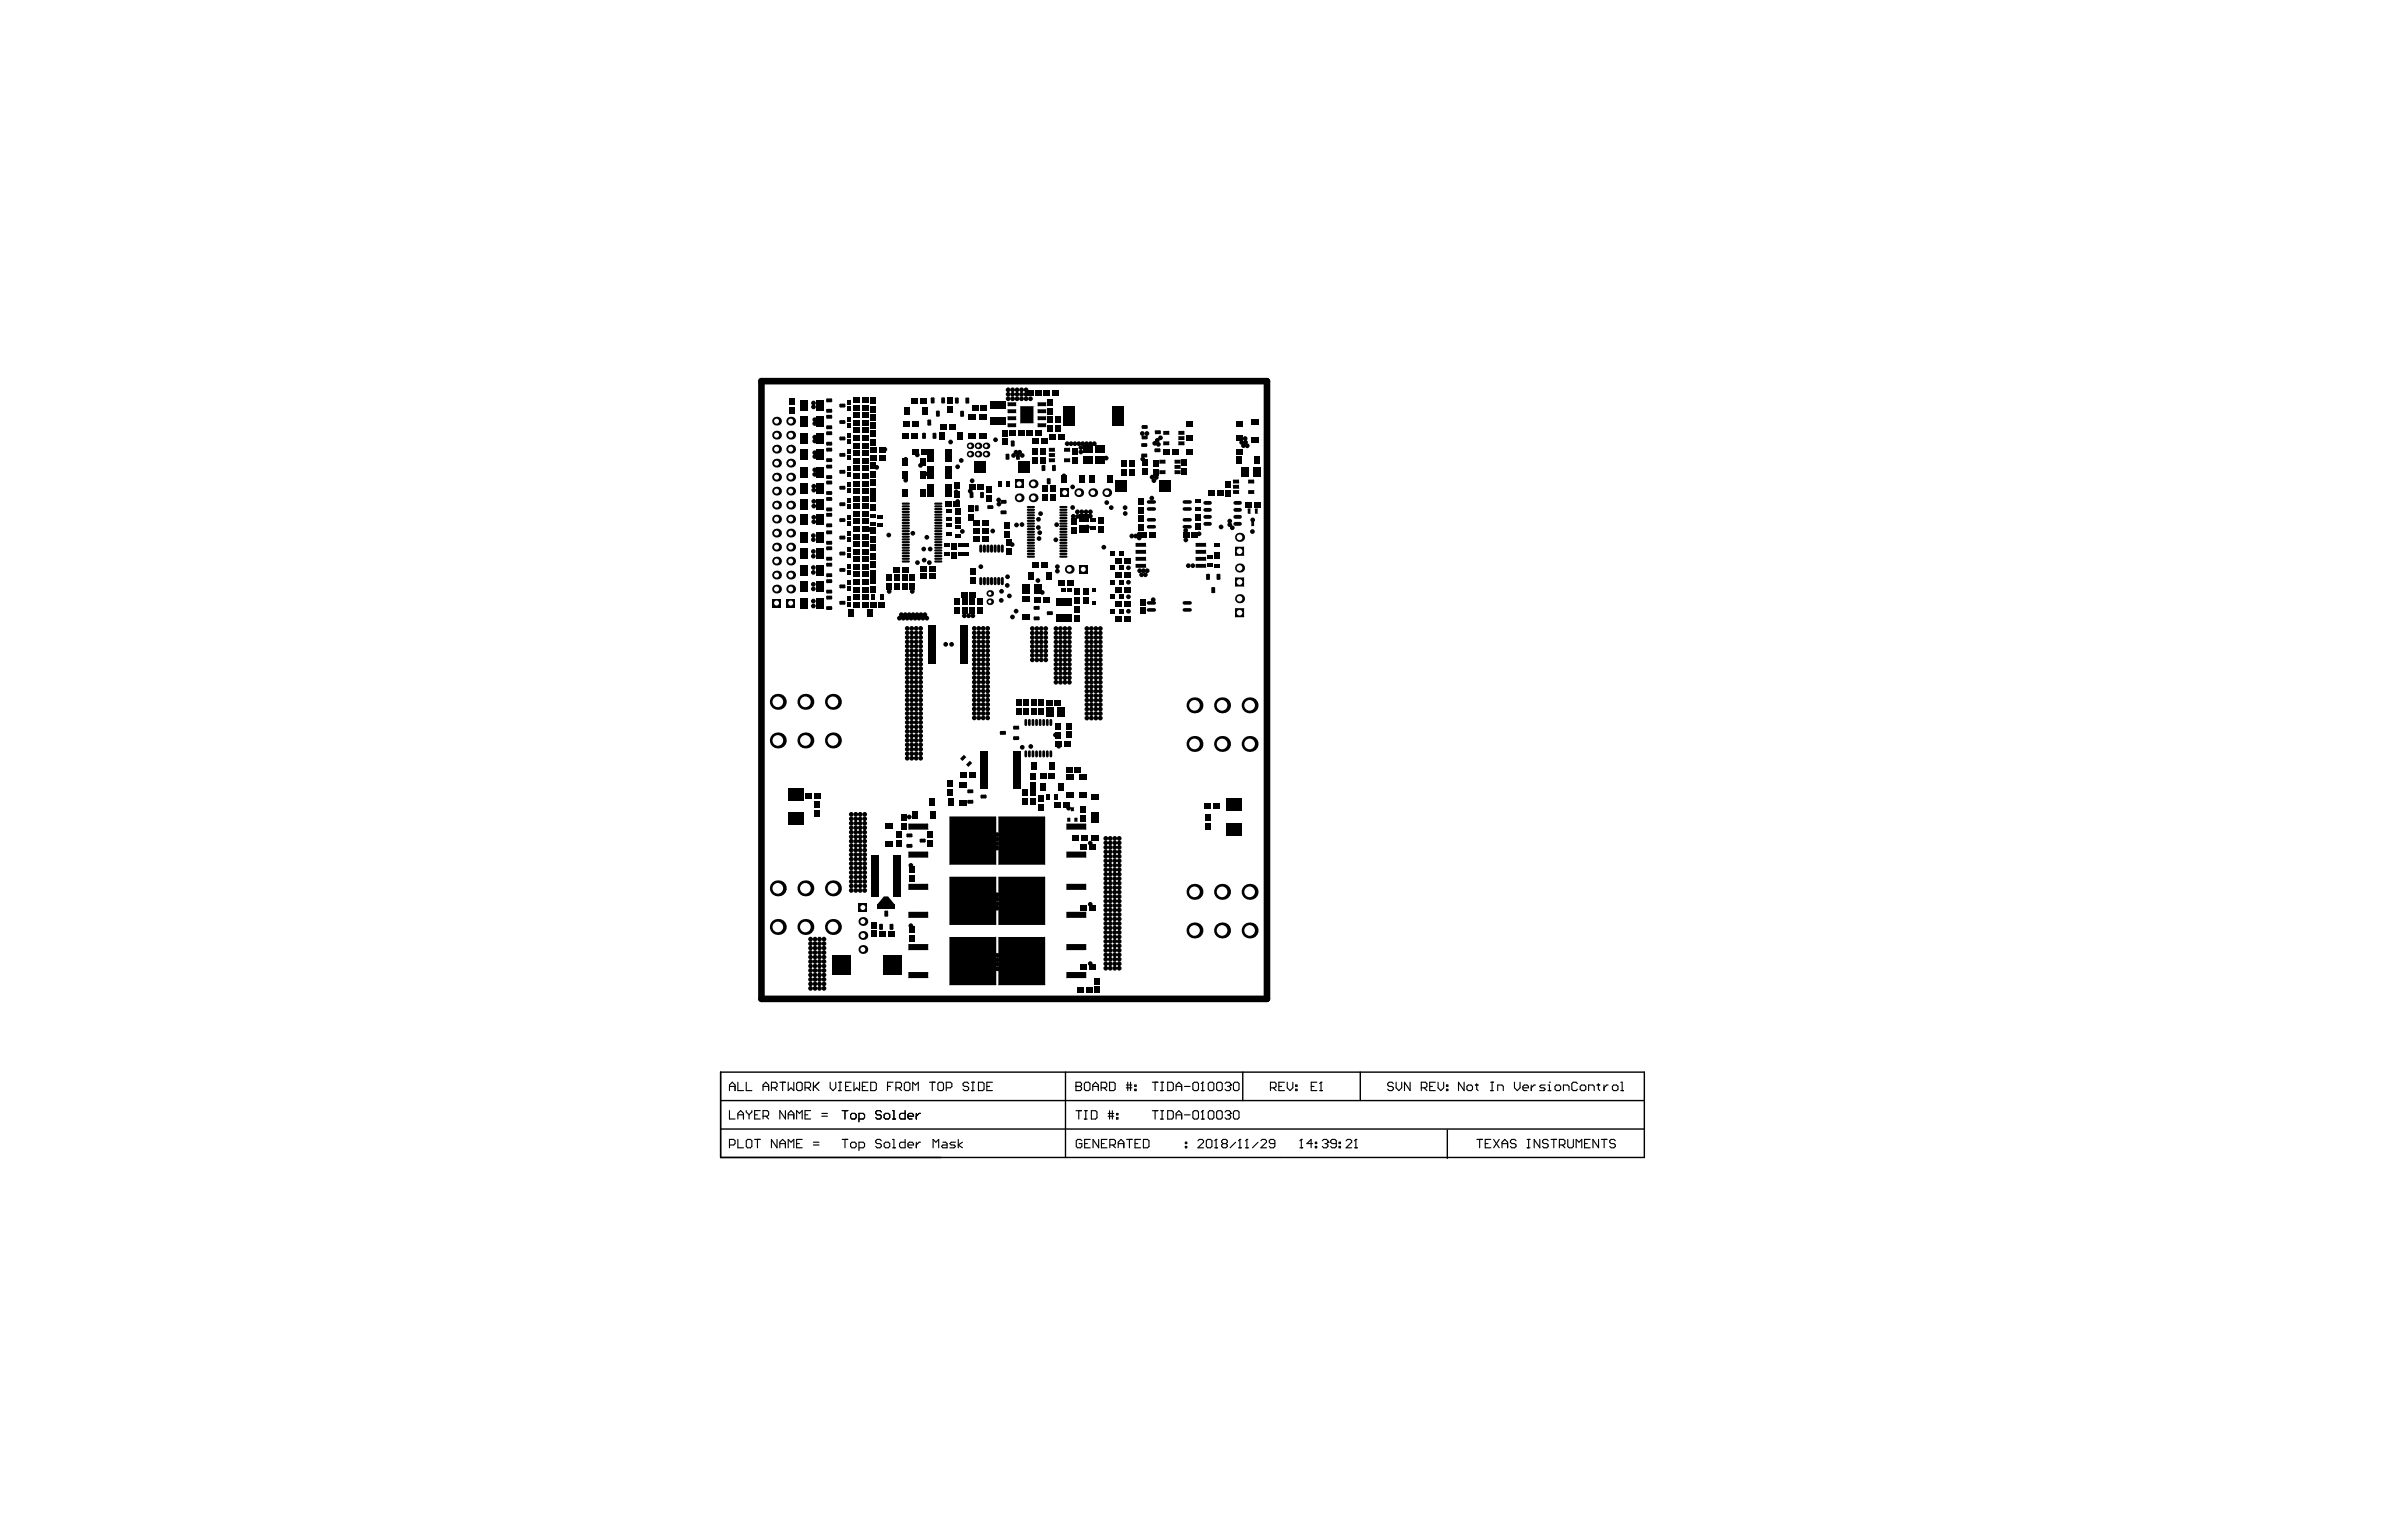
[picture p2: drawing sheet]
<svg xmlns="http://www.w3.org/2000/svg" width="432mm" height="279mm" viewBox="0 0 432 279" stroke-linecap="round" stroke-linejoin="round" font-family="sans-serif">
<path d="M138 69.1h91.7v112h-91.7z" fill="none" stroke="#000" stroke-width="1.2"/>
<path d="M130.6 194.4v15.5h167.5v-15.5h-167.5v15.5M130.6 199.6h167.5M193.1 194.4v15.5M225.3 194.4v5.2M246.6 194.4v5.2M130.6 204.7h167.4M262.4 204.9v5.1" fill="none" stroke="#000" stroke-width=".25"/>
<g fill="none" stroke="#000" stroke-width=".2">
<path d="M132.2 197.7v-1l.5-.5 .5 .5v1M132.2 197h1M133.8 196.2v1.5h1M135.3 196.2v1.5h1M138.3 197h1M138.3 197.7v-1l.5-.5 .5 .5v1M139.8 197.2h.8l.3-.2v-.5l-.3-.3h-.8v1.5M140.3 197.2l.6 .5M141.4 196.2h1M141.9 196.2v1.5M142.9 196.2v1.5l.5-.5 .5 .5v-1.5M144.7 196.2h.5l.2 .3v1l-.2 .2h-.5l-.3-.2v-1z"/>
<path d="M145.9 197.2h.8l.2-.2v-.5l-.2-.3h-.8v1.5M146.4 197.2l.5 .5M147.4 196.2v1.5M147.7 197l.8 .7M148.5 196.2l-1.1 1M150.5 196.2v1l.5 .5 .5-.5v-1M152 197.7h.5M152 196.2h.5M152.3 196.2v1.5M153.3 197h.5M154.3 196.2h-1v1.5h1M154.8 196.2v1.5l.5-.5 .5 .5v-1.5"/>
<path d="M156.3 197h.5M157.3 196.2h-1v1.5h1M157.8 196.2h.8l.3 .3v1l-.3 .2h-.8zM160.9 197h.5M161.9 196.2h-1v1.5M162.4 197.2h.8l.2-.2v-.5l-.2-.3h-.8v1.5M162.9 197.2l.5 .5M164.2 196.2h.5l.2 .3v1l-.2 .2h-.5l-.3-.2v-1zM165.5 197.7v-1.5l.5 .5 .5-.5v1.5M168.5 196.2h1M169 196.2v1.5M170 196.5l.3-.3h.5l.2 .3v1l-.2 .2h-.5l-.3-.2z"/>
<path d="M171.5 197.2h.8l.3-.2v-.5l-.3-.3h-.8v1.5M175.6 196.5l-.3-.3h-.5l-.2 .3v.2l.2 .3h.5l.3 .2v.3l-.3 .2h-.5l-.2-.2M176.1 197.7h.5M176.1 196.2h.5M176.4 196.2v1.5M177.4 196.2h.7l.3 .3v1l-.3 .2h-.7zM178.9 197h.5M179.9 196.2h-1v1.5h1M195 197h.1M195 196.2h.8l.3 .3v.2l-.3 .3 .3 .2v.3l-.3 .2h-.8zM195 197h.8M196.6 196.5l.2-.3h.5l.3 .3v1l-.3 .2h-.5l-.2-.2z"/>
<path d="M198.1 197h1M198.1 197.7v-1l.5-.5 .5 .5v1M199.6 197.2h.8l.2-.2v-.5l-.2-.3h-.8v1.5M200.1 197.2l.5 .5M201.1 196.2h.8l.2 .3v1l-.2 .2h-.8zM204.2 197.2h1M204.2 196.7h1M204.4 196.2v1.5M204.9 196.2v1.5M205.7 197.5h.3v.2h-.3zM205.7 196.7h.3v.3h-.3zM208.9 196.2h1"/>
<path d="M209.4 196.2v1.5M210.4 197.7h.5M210.4 196.2h.5M210.7 196.2v1.5M211.7 196.2h.7l.3 .3v1l-.3 .2h-.7zM213.2 197h1M213.2 197.7v-1l.5-.5 .5 .5v1M214.7 197h1M216.5 196.2h.5l.3 .3v1l-.3 .2h-.5l-.3-.2v-1zM217.8 197.7h.5M218 196.2h.1M218 196.2v1.5"/>
<path d="M218 196.2l-.2 .3M219 196.5l.3-.3h.5l.2 .3v1l-.2 .2h-.5l-.3-.2zM220.5 196.5l.3-.3h.5l.3 .3v1l-.3 .2h-.5l-.3-.2zM222.1 196.5l.2-.3h.5l.3 .3v.2M222.6 197h.2M222.8 197l.3 .2v.3l-.3 .2h-.5l-.2-.2M223.1 196.7h.1M223.1 196.7l-.3 .3M223.6 196.5l.2-.3h.6l.2 .3v1l-.2 .2h-.6l-.2-.2zM230.3 197.2h.8l.2-.2v-.5l-.2-.3h-.8v1.5M230.8 197.2l.5 .5M231.8 197h.5"/>
<path d="M232.8 196.2h-1v1.5h1M233.3 196.2v1l.6 .5 .5-.5v-1M234.9 197.5h.2v.2h-.2zM234.9 196.7h.2v.3h-.2zM237.7 197h.5M238.7 196.2h-1v1.5h1M239.2 197.7h.5M239.5 196.2h.1M239.5 196.2v1.5M239.5 196.2l-.3 .3M252.6 196.5l-.3-.3h-.5l-.2 .3v.2l.2 .3h.5l.3 .2v.3l-.3 .2h-.5l-.2-.2M253.1 196.2v1l.5 .5 .5-.5v-1"/>
<path d="M255.6 196.2v1.5l-1-1.5v1.5M257.6 197.2h.8l.3-.2v-.5l-.3-.3h-.8v1.5M258.2 197.2l.5 .5M259.2 197h.5M260.2 196.2h-1v1.5h1M260.7 196.2v1l.5 .5 .5-.5v-1M262.2 197.5h.3v.2h-.3zM262.2 196.7h.3v.3h-.3zM265.4 196.2v1.5l-1-1.5v1.5M266.2 196.7h.5l.2 .3v.5l-.2 .2h-.5l-.3-.2v-.5zM267.4 196.7h.5M267.7 196.5v1l.2 .2"/>
<path d="M270.2 197.7h.5M270.2 196.2h.5M270.5 196.2v1.5M271.5 197.7v-1h.8l.2 .3v.7M274.5 196.2v1l.5 .5 .6-.5v-1M276.1 197.2h1v-.2l-.3-.3h-.5l-.2 .3v.5l.2 .2h.5M277.6 196.7v1M278.3 196.7h-.2l-.5 .5M280.1 196.7h-.7l-.3 .3 .3 .2h.5l.2 .3-.2 .2h-.8M280.6 197.7h.5M280.6 196.7h.3v1M280.9 196.2h.1"/>
<path d="M282.1 196.7h.6l.2 .3v.5l-.2 .2h-.6l-.2-.2v-.5zM283.4 197.7v-1h.8l.2 .3v.7M285.9 196.5l-.2-.3h-.5l-.3 .3v1l.3 .2h.5l.2-.2M286.7 196.7h.5l.3 .3v.5l-.3 .2h-.5l-.2-.2v-.5zM288 197.7v-1h.7l.3 .3v.7M289.5 196.7h.5M289.8 196.5v1l.2 .2M290.8 196.7v1M291.5 196.7h-.2l-.5 .5M292.5 196.7h.5l.3 .3v.5l-.3 .2h-.5l-.2-.2v-.5zM293.8 197.7h.5M293.8 196.2h.3v1.5"/>
<path d="M132.2 201.4v1.5h1M132.2 207.6h.8l.2-.2v-.6l-.2-.2h-.8v1.5M133.8 202.9v-1l.5-.5 .5 .5v1M133.8 206.6v1.5h1M133.8 202.1h1M135.3 206.8l.2-.2h.5l.3 .2v1.1l-.3 .2h-.5l-.2-.2zM135.3 201.4v.2l.5 .5M135.8 202.1v.8M136.3 201.4v.2l-.5 .5M136.8 206.6h1M136.8 202.1h.5M137.3 206.6v1.5"/>
<path d="M137.8 201.4h-1v1.5h1M138.3 202.4h.8l.2-.3v-.5l-.2-.2h-.8v1.5M138.8 202.4l.5 .5M140.9 206.6v1.5l-1.1-1.5v1.5M141.4 208.1v-1l.5-.5 .5 .5v1M141.4 207.4h1M142.4 201.4v1.5l-1-1.5v1.5M142.9 202.9v-1l.5-.5 .5 .5v1M142.9 208.1v-1.5l.5 .5 .5-.5v1.5M142.9 202.1h1M144.4 207.4h.5M144.4 202.9v-1.5l.5 .5 .5-.5v1.5"/>
<path d="M145.4 206.6h-1v1.5h1M145.9 202.1h.5M146.9 201.4h-1v1.5h1M147.4 207.6h1.1M147.4 207.1h1.1M149 202.4h1M149 201.9h1M152.7 206.6h1M152.7 201.4h1M153.2 201.4v1.5M153.2 206.6v1.5M154.2 207.4l.2-.3h.5l.3 .3v.5l-.3 .2h-.5l-.2-.2z"/>
<path d="M154.2 202.1l.2-.2h.5l.3 .2v.5l-.3 .3h-.5l-.2-.3zM155.7 208.1h.8l.2-.2v-.5l-.2-.3h-.8v1.5M155.7 202.9h.8l.2-.3v-.5l-.2-.2h-.8v1.5M159.8 206.8l-.3-.2h-.5l-.2 .2v.3l.2 .3h.5l.3 .2v.3l-.3 .2h-.5l-.2-.2M159.8 201.6l-.3-.2h-.5l-.2 .2v.3l.2 .2h.5l.3 .3v.2l-.3 .3h-.5l-.2-.3M160.3 207.4l.2-.3h.5l.3 .3v.5l-.3 .2h-.5l-.2-.2zM160.3 202.1l.2-.2h.5l.3 .2v.5l-.3 .3h-.5l-.2-.3zM161.8 206.6h.2v1.5M161.8 208.1h.5M161.8 202.9h.5M161.8 201.4h.2v1.5M164.1 206.6v1.5h-.8l-.2-.2v-.5l.2-.3h.8"/>
<path d="M164.1 201.4v1.5h-.8l-.2-.3v-.5l.2-.2h.8M164.6 207.6h1v-.2l-.3-.3h-.5l-.2 .3v.5l.2 .2h.5M164.6 202.4h1v-.3l-.3-.2h-.5l-.2 .2v.5l.2 .3h.5M166.1 201.9v1M166.1 207.1v1M166.9 207.1h-.3l-.5 .5M166.9 201.9h-.3l-.5 .5M169.1 208.1v-1.5l.6 .5 .5-.5v1.5M170.9 207.1h.5l.3 .3v.7h-.8l-.2-.2 .2-.3h.8M173.2 207.1h-.8l-.2 .3 .2 .2h.6l.2 .3-.2 .2h-.8M173.7 206.6v1.5M174.5 207.1l-.8 .5 .8 .5"/>
<path d="M195 201.4h1.1M195.6 201.4v1.5M196.1 206.8l-.2-.2h-.5l-.3 .2v1.1l.3 .2h.5l.2-.2v-.5h-.5M196.6 202.9h.5M196.6 201.4h.5M196.6 207.4h.5M196.8 201.4v1.5M197.6 206.6h-1v1.5h1M197.8 201.4h.8l.3 .2v1.1l-.3 .2h-.8zM199.2 206.6v1.5l-1.1-1.5v1.5M199.7 207.4h.5M200.7 206.6h-1v1.5h1"/>
<path d="M200.9 202.4h1M200.9 201.9h1M201.1 201.4v1.5M201.2 207.6h.7l.3-.2v-.6l-.3-.2h-.7v1.5M201.6 201.4v1.5M201.7 207.6l.5 .5M202.4 202.7h.3v.2h-.3zM202.4 201.9h.3v.2h-.3zM202.7 207.4h1M202.7 208.1v-1l.5-.5 .5 .5v1M204.2 206.6h1M204.7 206.6v1.5"/>
<path d="M205.7 207.4h.6M206.8 206.6h-1.1v1.5h1.1M207.3 206.6h.7l.3 .2v1.1l-.3 .2h-.7zM208.9 201.4h1M209.4 201.4v1.5M210.4 202.9h.5M210.4 201.4h.5M210.7 201.4v1.5M211.7 201.4h.7l.3 .2v1.1l-.3 .2h-.7zM213.2 202.1h1M213.2 202.9v-1l.5-.5 .5 .5v1M214.7 202.1h1"/>
<path d="M214.9 207.9h.2v.2h-.2zM214.9 207.1h.2v.3h-.2zM216.5 201.4h.5l.3 .2v1.1l-.3 .2h-.5l-.3-.2v-1.1zM217.2 206.8l.2-.2h.5l.3 .2v.3l-1 1h1M217.8 202.9h.5M218 201.4h.1M218 201.4v1.5M218 201.4l-.2 .2M218.7 206.8l.2-.2h.5l.3 .2v1.1l-.3 .2h-.5l-.2-.2zM219.3 201.4h.5l.2 .2v1.1l-.2 .2h-.5l-.3-.2v-1.1zM220.2 208.1h.5M220.5 206.6h.1"/>
<path d="M220.5 206.6v1.5M220.5 206.6l-.3 .2M220.8 201.4h.5l.3 .2v1.1l-.3 .2h-.5l-.3-.2v-1.1zM221.7 207.4l-.2-.3v-.3l.2-.2h.5l.3 .2v.3l-.3 .3M221.7 207.4l-.2 .2v.3l.2 .2h.5l.3-.2v-.3l-.3-.2M221.7 207.4h.5M222.1 201.6l.2-.2h.5l.3 .2v.3M222.6 202.1h.2M222.8 202.1l.3 .3v.3l-.3 .2h-.5l-.2-.2M223.1 201.9h.1M223.1 201.9l-.3 .2M223.8 201.4h.6l.2 .2v1.1l-.2 .2h-.6l-.2-.2v-1.1z"/>
<path d="M224 207.1l-1 1M224.5 208.1h.5M224.8 206.6h.1M224.8 206.6v1.5M224.8 206.6l-.3 .2M225.8 208.1h.5M226 206.6h.1M226 206.6v1.5M226 206.6l-.2 .2M228.1 207.1l-1.1 1M228.6 206.8l.2-.2h.5l.3 .2v.3l-1 1h1M231.1 207.4h-.8l-.2-.3v-.3l.2-.2h.5l.3 .2v1.1l-.3 .2h-.5l-.2-.2"/>
<path d="M235.6 208.1h.6M235.9 206.6h.1M235.9 206.6v1.5M235.9 206.6l-.3 .2M237.9 207.4h-1l.8-.8v1.5M238.4 207.9h.3v.2h-.3zM238.4 207.1h.3v.3h-.3zM239.7 206.8l.3-.2h.5l.2 .2v.3M240.2 207.4h.3M240.5 207.4l.2 .2v.3l-.2 .2h-.5l-.3-.2M240.7 207.1h.1M240.7 207.1l-.2 .3"/>
<path d="M242.2 207.4h-.7l-.3-.3v-.3l.3-.2h.5l.2 .2v1.1l-.2 .2h-.5l-.3-.2M242.7 207.9h.3v.2h-.3zM242.7 207.1h.3v.3h-.3zM244 206.8l.3-.2h.5l.2 .2v.3l-1 1h1M245.5 208.1h.5M245.8 206.6h.1M245.8 206.6v1.5M245.8 206.6l-.3 .2M267.7 206.6h1M268.2 206.6v1.5M269.2 207.4h.5M270.3 206.6h-1.1v1.5h1.1"/>
<path d="M270.8 206.6l1 1.5M271.8 206.6l-1 1.5M272.3 207.4h1M272.3 208.1v-1l.5-.5 .5 .5v1M274.8 206.8l-.2-.2h-.5l-.3 .2v.3l.3 .3h.5l.2 .2v.3l-.2 .2h-.5l-.3-.2M276.8 206.6h.6M276.8 208.1h.6M277.1 206.6v1.5M279.1 206.6v1.5l-1-1.5v1.5M280.6 206.8l-.2-.2h-.5l-.3 .2v.3l.3 .3h.5l.2 .2v.3l-.2 .2h-.5l-.3-.2M281.2 206.6h1M281.7 206.6v1.5"/>
<path d="M282.7 207.6h.7l.3-.2v-.6l-.3-.2h-.7v1.5M283.2 207.6l.5 .5M284.2 206.6v1.3l.3 .2h.5l.2-.2v-1.3M285.7 208.1v-1.5l.5 .5 .5-.5v1.5M287.2 207.4h.5M288.3 206.6h-1.1v1.5h1.1M289.8 206.6v1.5l-1-1.5v1.5M290.3 206.6h1M290.8 206.6v1.5M292.8 206.8l-.2-.2h-.5l-.3 .2v.3l.3 .3h.5l.2 .2v.3l-.2 .2h-.5l-.3-.2"/>
</g>
<g fill="#000">
<path d="M160.2 162.6h.8l1.2 1.4-3.1 .1z"/>
<circle cx="147.5" cy="73.1" r=".43"/>
<circle cx="147.5" cy="73.8" r=".43"/>
<circle cx="147.7" cy="76.1" r=".43"/>
<circle cx="147.7" cy="76.8" r=".43"/>
<circle cx="147.7" cy="80" r=".43"/>
<circle cx="147.7" cy="79.3" r=".43"/>
<circle cx="180.5" cy="79.7" r=".43"/>
<circle cx="182.7" cy="71.5" r=".43"/>
<circle cx="182.7" cy="72.3" r=".43"/>
<circle cx="182.7" cy="70.7" r=".43"/>
<circle cx="183.6" cy="71.5" r=".43"/>
<circle cx="183.6" cy="72.3" r=".43"/>
<circle cx="183.6" cy="70.7" r=".43"/>
<circle cx="184.4" cy="71.5" r=".43"/>
<circle cx="184.4" cy="72.3" r=".43"/>
<circle cx="184.4" cy="70.7" r=".43"/>
<circle cx="185.2" cy="71.5" r=".43"/>
<circle cx="185.2" cy="72.3" r=".43"/>
<circle cx="185.2" cy="70.7" r=".43"/>
<circle cx="185.6" cy="75.8" r=".3"/>
<circle cx="185.6" cy="74.5" r=".3"/>
<circle cx="186" cy="71.5" r=".43"/>
<circle cx="186" cy="72.3" r=".43"/>
<circle cx="186" cy="70.7" r=".43"/>
<circle cx="186.7" cy="75.8" r=".3"/>
<circle cx="186.7" cy="74.5" r=".3"/>
<circle cx="186.8" cy="72.3" r=".43"/>
<circle cx="207.1" cy="78.6" r=".43"/>
<circle cx="207.9" cy="78.6" r=".43"/>
<circle cx="209.8" cy="79.8" r=".43"/>
<circle cx="210.4" cy="79.4" r=".43"/>
<circle cx="225.7" cy="79.5" r=".43"/>
<circle cx="147.4" cy="97.9" r=".43"/>
<circle cx="147.4" cy="97.1" r=".43"/>
<circle cx="147.4" cy="100" r=".43"/>
<circle cx="147.5" cy="88.2" r=".43"/>
<circle cx="147.5" cy="93.8" r=".43"/>
<circle cx="147.5" cy="91.8" r=".43"/>
<circle cx="147.5" cy="90.9" r=".43"/>
<circle cx="147.5" cy="94.6" r=".43"/>
<circle cx="147.5" cy="88.9" r=".43"/>
<circle cx="147.7" cy="86" r=".43"/>
<circle cx="147.7" cy="82.8" r=".43"/>
<circle cx="147.7" cy="82.1" r=".43"/>
<circle cx="147.7" cy="85.2" r=".43"/>
<circle cx="157.5" cy="96" r=".43"/>
<circle cx="158.9" cy="84.7" r=".43"/>
<circle cx="160.4" cy="81.5" r=".43"/>
<circle cx="161.1" cy="97" r=".43"/>
<circle cx="164.2" cy="83.3" r=".43"/>
<circle cx="164.2" cy="87.1" r=".43"/>
<circle cx="165.5" cy="96.7" r=".43"/>
<circle cx="166.3" cy="82.5" r=".43"/>
<circle cx="166.9" cy="84.4" r=".43"/>
<circle cx="167.5" cy="99.6" r=".43"/>
<circle cx="168" cy="97.4" r=".43"/>
<circle cx="168.1" cy="85.9" r=".43"/>
<circle cx="168.6" cy="99.6" r=".43"/>
<circle cx="172.3" cy="80.1" r=".43"/>
<circle cx="173.3" cy="89.2" r=".43"/>
<circle cx="173.6" cy="84.6" r=".43"/>
<circle cx="173.6" cy="90.9" r=".43"/>
<circle cx="174.3" cy="83.5" r=".43"/>
<circle cx="174.5" cy="96.4" r=".43"/>
<circle cx="175.9" cy="89" r=".43"/>
<circle cx="176.2" cy="87.2" r=".43"/>
<circle cx="180" cy="96.3" r=".43"/>
<circle cx="181" cy="90.6" r=".43"/>
<circle cx="181.1" cy="91.4" r=".43"/>
<circle cx="183.5" cy="98.7" r=".43"/>
<circle cx="183.7" cy="82.6" r=".43"/>
<circle cx="184.2" cy="82" r=".43"/>
<circle cx="184.3" cy="95.2" r=".43"/>
<circle cx="184.8" cy="82" r=".43"/>
<circle cx="185.3" cy="95.1" r=".43"/>
<circle cx="185.3" cy="82.6" r=".43"/>
<circle cx="188.2" cy="95.6" r=".43"/>
<circle cx="188.3" cy="94.2" r=".43"/>
<circle cx="188.4" cy="97.6" r=".43"/>
<circle cx="188.5" cy="96.6" r=".43"/>
<circle cx="188.6" cy="93.1" r=".43"/>
<circle cx="191.4" cy="97.9" r=".43"/>
<circle cx="191.5" cy="95.1" r=".43"/>
<circle cx="192.9" cy="86.3" r=".43"/>
<circle cx="193.5" cy="80.4" r=".43"/>
<circle cx="194.2" cy="80.4" r=".43"/>
<circle cx="194.4" cy="92" r=".43"/>
<circle cx="194.4" cy="88.3" r=".43"/>
<circle cx="194.6" cy="93.6" r=".43"/>
<circle cx="194.9" cy="80.4" r=".43"/>
<circle cx="195.3" cy="92.8" r=".43"/>
<circle cx="195.3" cy="93.6" r=".43"/>
<circle cx="195.6" cy="80.4" r=".43"/>
<circle cx="195.9" cy="81.9" r=".43"/>
<circle cx="195.9" cy="81.2" r=".43"/>
<circle cx="196.1" cy="92.8" r=".43"/>
<circle cx="196.3" cy="80.4" r=".43"/>
<circle cx="196.9" cy="92.8" r=".43"/>
<circle cx="197" cy="80.4" r=".43"/>
<circle cx="197.1" cy="95.6" r=".43"/>
<circle cx="197.7" cy="93.6" r=".43"/>
<circle cx="197.7" cy="92.8" r=".43"/>
<circle cx="197.7" cy="80.4" r=".43"/>
<circle cx="198.4" cy="80.4" r=".43"/>
<circle cx="200.1" cy="99.2" r=".43"/>
<circle cx="200.5" cy="83.1" r=".43"/>
<circle cx="200.6" cy="91.1" r=".43"/>
<circle cx="201.4" cy="92" r=".43"/>
<circle cx="204" cy="92" r=".43"/>
<circle cx="204" cy="93.1" r=".43"/>
<circle cx="205.2" cy="97.2" r=".43"/>
<circle cx="205.9" cy="97.2" r=".43"/>
<circle cx="206.5" cy="97.5" r=".43"/>
<circle cx="206.5" cy="96.8" r=".43"/>
<circle cx="207.1" cy="83.2" r=".43"/>
<circle cx="208.8" cy="90.3" r=".43"/>
<circle cx="208.8" cy="86.5" r=".43"/>
<circle cx="209.2" cy="87.1" r=".43"/>
<circle cx="209.3" cy="80.4" r=".43"/>
<circle cx="209.6" cy="86.6" r=".43"/>
<circle cx="210" cy="80.6" r=".43"/>
<circle cx="214.9" cy="96.2" r=".43"/>
<circle cx="215" cy="97.9" r=".43"/>
<circle cx="217.4" cy="96.8" r=".43"/>
<circle cx="221.4" cy="95.5" r=".43"/>
<circle cx="222.9" cy="95.1" r=".43"/>
<circle cx="222.9" cy="94.5" r=".43"/>
<circle cx="223.4" cy="95.7" r=".43"/>
<circle cx="225.1" cy="80.2" r=".43"/>
<circle cx="225.4" cy="80.8" r=".43"/>
<circle cx="225.8" cy="80.2" r=".43"/>
<circle cx="226.1" cy="80.8" r=".43"/>
<circle cx="227" cy="96.4" r=".43"/>
<circle cx="227.1" cy="94.3" r=".43"/>
<circle cx="147.4" cy="109" r=".43"/>
<circle cx="147.4" cy="109.9" r=".43"/>
<circle cx="147.4" cy="106.8" r=".43"/>
<circle cx="147.4" cy="105.9" r=".43"/>
<circle cx="147.4" cy="102.9" r=".43"/>
<circle cx="147.4" cy="103.8" r=".43"/>
<circle cx="147.4" cy="100.8" r=".43"/>
<circle cx="161.2" cy="107.2" r=".43"/>
<circle cx="163" cy="112.1" r=".43"/>
<circle cx="163.4" cy="111.5" r=".43"/>
<circle cx="163.8" cy="112.1" r=".43"/>
<circle cx="164.1" cy="111.5" r=".43"/>
<circle cx="164.5" cy="118.8" r=".43"/>
<circle cx="164.5" cy="119.6" r=".43"/>
<circle cx="164.5" cy="114.7" r=".43"/>
<circle cx="164.5" cy="112.1" r=".43"/>
<circle cx="164.5" cy="118" r=".43"/>
<circle cx="164.5" cy="113.9" r=".43"/>
<circle cx="164.5" cy="115.6" r=".43"/>
<circle cx="164.5" cy="117.2" r=".43"/>
<circle cx="164.5" cy="116.4" r=".43"/>
<circle cx="164.8" cy="111.5" r=".43"/>
<circle cx="165.2" cy="112.1" r=".43"/>
<circle cx="165.3" cy="119.6" r=".43"/>
<circle cx="165.3" cy="118.8" r=".43"/>
<circle cx="165.3" cy="114.7" r=".43"/>
<circle cx="165.3" cy="118" r=".43"/>
<circle cx="165.3" cy="113.9" r=".43"/>
<circle cx="165.3" cy="115.6" r=".43"/>
<circle cx="165.3" cy="117.2" r=".43"/>
<circle cx="165.3" cy="116.4" r=".43"/>
<circle cx="165.4" cy="107.2" r=".43"/>
<circle cx="165.5" cy="111.5" r=".43"/>
<circle cx="165.9" cy="112.1" r=".43"/>
<circle cx="166.1" cy="119.6" r=".43"/>
<circle cx="166.1" cy="118.8" r=".43"/>
<circle cx="166.1" cy="114.7" r=".43"/>
<circle cx="166.1" cy="118" r=".43"/>
<circle cx="166.1" cy="113.9" r=".43"/>
<circle cx="166.1" cy="115.6" r=".43"/>
<circle cx="166.1" cy="117.2" r=".43"/>
<circle cx="166.1" cy="116.4" r=".43"/>
<circle cx="166.2" cy="111.5" r=".43"/>
<circle cx="166.3" cy="102" r=".43"/>
<circle cx="166.6" cy="112.1" r=".43"/>
<circle cx="166.9" cy="119.6" r=".43"/>
<circle cx="166.9" cy="118.8" r=".43"/>
<circle cx="166.9" cy="114.7" r=".43"/>
<circle cx="166.9" cy="118" r=".43"/>
<circle cx="166.9" cy="113.9" r=".43"/>
<circle cx="166.9" cy="115.6" r=".43"/>
<circle cx="166.9" cy="117.2" r=".43"/>
<circle cx="166.9" cy="116.4" r=".43"/>
<circle cx="166.9" cy="111.5" r=".43"/>
<circle cx="167.3" cy="112.1" r=".43"/>
<circle cx="167.5" cy="101.6" r=".43"/>
<circle cx="167.7" cy="111.5" r=".43"/>
<circle cx="168" cy="112.1" r=".43"/>
<circle cx="168.5" cy="102" r=".43"/>
<circle cx="171.4" cy="116.8" r=".43"/>
<circle cx="172.5" cy="116.8" r=".43"/>
<circle cx="174.8" cy="111.7" r=".43"/>
<circle cx="175.6" cy="111.7" r=".43"/>
<circle cx="176.4" cy="111.7" r=".43"/>
<circle cx="176.6" cy="119.6" r=".43"/>
<circle cx="176.6" cy="118.8" r=".43"/>
<circle cx="176.6" cy="114.7" r=".43"/>
<circle cx="176.6" cy="118" r=".43"/>
<circle cx="176.6" cy="113.9" r=".43"/>
<circle cx="176.6" cy="115.6" r=".43"/>
<circle cx="176.6" cy="117.2" r=".43"/>
<circle cx="176.6" cy="116.4" r=".43"/>
<circle cx="177.4" cy="119.6" r=".43"/>
<circle cx="177.4" cy="118.8" r=".43"/>
<circle cx="177.4" cy="114.7" r=".43"/>
<circle cx="177.4" cy="118" r=".43"/>
<circle cx="177.4" cy="113.9" r=".43"/>
<circle cx="177.4" cy="115.6" r=".43"/>
<circle cx="177.4" cy="117.2" r=".43"/>
<circle cx="177.4" cy="116.4" r=".43"/>
<circle cx="177.8" cy="102.7" r=".43"/>
<circle cx="178.2" cy="119.6" r=".43"/>
<circle cx="178.2" cy="118.8" r=".43"/>
<circle cx="178.2" cy="114.7" r=".43"/>
<circle cx="178.2" cy="118" r=".43"/>
<circle cx="178.2" cy="113.9" r=".43"/>
<circle cx="178.2" cy="115.6" r=".43"/>
<circle cx="178.2" cy="117.2" r=".43"/>
<circle cx="178.2" cy="116.4" r=".43"/>
<circle cx="179" cy="119.6" r=".43"/>
<circle cx="179" cy="118.8" r=".43"/>
<circle cx="179" cy="114.7" r=".43"/>
<circle cx="179" cy="118" r=".43"/>
<circle cx="179" cy="113.9" r=".43"/>
<circle cx="179" cy="115.6" r=".43"/>
<circle cx="179" cy="117.2" r=".43"/>
<circle cx="179" cy="116.4" r=".43"/>
<circle cx="181.5" cy="108.9" r=".43"/>
<circle cx="181.6" cy="107.2" r=".43"/>
<circle cx="182.6" cy="106.1" r=".43"/>
<circle cx="182.6" cy="104.6" r=".43"/>
<circle cx="183" cy="108.1" r=".43"/>
<circle cx="183.5" cy="111.9" r=".43"/>
<circle cx="184.2" cy="110.8" r=".43"/>
<circle cx="187.1" cy="119.6" r=".43"/>
<circle cx="187.1" cy="114.8" r=".43"/>
<circle cx="187.1" cy="118.8" r=".43"/>
<circle cx="187.1" cy="115.6" r=".43"/>
<circle cx="187.1" cy="114" r=".43"/>
<circle cx="187.1" cy="118" r=".43"/>
<circle cx="187.1" cy="117.2" r=".43"/>
<circle cx="187.1" cy="116.4" r=".43"/>
<circle cx="187.9" cy="119.6" r=".43"/>
<circle cx="187.9" cy="114.8" r=".43"/>
<circle cx="187.9" cy="118.8" r=".43"/>
<circle cx="187.9" cy="115.6" r=".43"/>
<circle cx="187.9" cy="114" r=".43"/>
<circle cx="187.9" cy="118" r=".43"/>
<circle cx="187.9" cy="117.2" r=".43"/>
<circle cx="187.9" cy="116.4" r=".43"/>
<circle cx="188.2" cy="105.3" r=".43"/>
<circle cx="188.8" cy="114.8" r=".43"/>
<circle cx="188.8" cy="119.6" r=".43"/>
<circle cx="188.8" cy="118.8" r=".43"/>
<circle cx="188.8" cy="115.6" r=".43"/>
<circle cx="188.8" cy="114" r=".43"/>
<circle cx="188.8" cy="118" r=".43"/>
<circle cx="188.8" cy="116.4" r=".43"/>
<circle cx="188.8" cy="117.2" r=".43"/>
<circle cx="188.9" cy="107.4" r=".43"/>
<circle cx="189.6" cy="119.6" r=".43"/>
<circle cx="189.6" cy="114.8" r=".43"/>
<circle cx="189.6" cy="115.6" r=".43"/>
<circle cx="189.6" cy="114" r=".43"/>
<circle cx="189.6" cy="118.8" r=".43"/>
<circle cx="189.6" cy="118" r=".43"/>
<circle cx="189.6" cy="117.2" r=".43"/>
<circle cx="189.6" cy="116.4" r=".43"/>
<circle cx="191.4" cy="114.8" r=".43"/>
<circle cx="191.4" cy="119.6" r=".43"/>
<circle cx="191.4" cy="118.8" r=".43"/>
<circle cx="191.4" cy="114" r=".43"/>
<circle cx="191.4" cy="115.6" r=".43"/>
<circle cx="191.4" cy="118" r=".43"/>
<circle cx="191.4" cy="117.2" r=".43"/>
<circle cx="191.4" cy="116.4" r=".43"/>
<circle cx="191.7" cy="102.7" r=".43"/>
<circle cx="191.7" cy="103.6" r=".43"/>
<circle cx="192.2" cy="114.8" r=".43"/>
<circle cx="192.2" cy="119.6" r=".43"/>
<circle cx="192.2" cy="114" r=".43"/>
<circle cx="192.2" cy="115.6" r=".43"/>
<circle cx="192.2" cy="118.8" r=".43"/>
<circle cx="192.2" cy="118" r=".43"/>
<circle cx="192.2" cy="117.2" r=".43"/>
<circle cx="192.2" cy="116.4" r=".43"/>
<circle cx="193" cy="119.6" r=".43"/>
<circle cx="193" cy="114.8" r=".43"/>
<circle cx="193" cy="114" r=".43"/>
<circle cx="193" cy="118.8" r=".43"/>
<circle cx="193" cy="115.6" r=".43"/>
<circle cx="193" cy="118" r=".43"/>
<circle cx="193" cy="116.4" r=".43"/>
<circle cx="193" cy="117.2" r=".43"/>
<circle cx="193.9" cy="119.6" r=".43"/>
<circle cx="193.9" cy="114.8" r=".43"/>
<circle cx="193.9" cy="114" r=".43"/>
<circle cx="193.9" cy="118.8" r=".43"/>
<circle cx="193.9" cy="115.6" r=".43"/>
<circle cx="193.9" cy="118" r=".43"/>
<circle cx="193.9" cy="117.2" r=".43"/>
<circle cx="193.9" cy="116.4" r=".43"/>
<circle cx="197" cy="119.6" r=".43"/>
<circle cx="197" cy="114.8" r=".43"/>
<circle cx="197" cy="115.6" r=".43"/>
<circle cx="197" cy="118.8" r=".43"/>
<circle cx="197" cy="114" r=".43"/>
<circle cx="197" cy="118" r=".43"/>
<circle cx="197" cy="116.4" r=".43"/>
<circle cx="197" cy="117.2" r=".43"/>
<circle cx="197.8" cy="119.6" r=".43"/>
<circle cx="197.8" cy="114.8" r=".43"/>
<circle cx="197.8" cy="115.6" r=".43"/>
<circle cx="197.8" cy="114" r=".43"/>
<circle cx="197.8" cy="118.8" r=".43"/>
<circle cx="197.8" cy="118" r=".43"/>
<circle cx="197.8" cy="116.4" r=".43"/>
<circle cx="197.8" cy="117.2" r=".43"/>
<circle cx="198.7" cy="114.8" r=".43"/>
<circle cx="198.7" cy="119.6" r=".43"/>
<circle cx="198.7" cy="118.8" r=".43"/>
<circle cx="198.7" cy="114" r=".43"/>
<circle cx="198.7" cy="115.6" r=".43"/>
<circle cx="198.7" cy="118" r=".43"/>
<circle cx="198.7" cy="117.2" r=".43"/>
<circle cx="198.7" cy="116.4" r=".43"/>
<circle cx="199.5" cy="119.6" r=".43"/>
<circle cx="199.5" cy="114.8" r=".43"/>
<circle cx="199.5" cy="118.8" r=".43"/>
<circle cx="199.5" cy="115.6" r=".43"/>
<circle cx="199.5" cy="114" r=".43"/>
<circle cx="199.5" cy="118" r=".43"/>
<circle cx="199.5" cy="116.4" r=".43"/>
<circle cx="199.5" cy="117.2" r=".43"/>
<circle cx="204.6" cy="105.6" r=".43"/>
<circle cx="204.6" cy="108.2" r=".43"/>
<circle cx="204.6" cy="103" r=".43"/>
<circle cx="204.6" cy="110.8" r=".43"/>
<circle cx="206.6" cy="103.5" r=".43"/>
<circle cx="206.9" cy="104.2" r=".43"/>
<circle cx="207.3" cy="103.5" r=".43"/>
<circle cx="207.6" cy="104.2" r=".43"/>
<circle cx="208" cy="103.5" r=".43"/>
<circle cx="209.1" cy="108.7" r=".43"/>
<circle cx="215.4" cy="102.6" r=".43"/>
<circle cx="216.2" cy="102.6" r=".43"/>
<circle cx="164.5" cy="128.5" r=".43"/>
<circle cx="164.5" cy="123.7" r=".43"/>
<circle cx="164.5" cy="133.4" r=".43"/>
<circle cx="164.5" cy="134.2" r=".43"/>
<circle cx="164.5" cy="124.5" r=".43"/>
<circle cx="164.5" cy="122.9" r=".43"/>
<circle cx="164.5" cy="129.4" r=".43"/>
<circle cx="164.5" cy="127.7" r=".43"/>
<circle cx="164.5" cy="137.5" r=".43"/>
<circle cx="164.5" cy="132.6" r=".43"/>
<circle cx="164.5" cy="131" r=".43"/>
<circle cx="164.5" cy="130.2" r=".43"/>
<circle cx="164.5" cy="125.3" r=".43"/>
<circle cx="164.5" cy="122.1" r=".43"/>
<circle cx="164.5" cy="135" r=".43"/>
<circle cx="164.5" cy="136.7" r=".43"/>
<circle cx="164.5" cy="135.9" r=".43"/>
<circle cx="164.5" cy="131.8" r=".43"/>
<circle cx="164.5" cy="121.2" r=".43"/>
<circle cx="164.5" cy="126.9" r=".43"/>
<circle cx="164.5" cy="126.1" r=".43"/>
<circle cx="164.5" cy="120.4" r=".43"/>
<circle cx="165.3" cy="128.5" r=".43"/>
<circle cx="165.3" cy="123.7" r=".43"/>
<circle cx="165.3" cy="133.4" r=".43"/>
<circle cx="165.3" cy="127.7" r=".43"/>
<circle cx="165.3" cy="124.5" r=".43"/>
<circle cx="165.3" cy="122.9" r=".43"/>
<circle cx="165.3" cy="134.2" r=".43"/>
<circle cx="165.3" cy="129.4" r=".43"/>
<circle cx="165.3" cy="137.5" r=".43"/>
<circle cx="165.3" cy="132.6" r=".43"/>
<circle cx="165.3" cy="125.3" r=".43"/>
<circle cx="165.3" cy="135" r=".43"/>
<circle cx="165.3" cy="131" r=".43"/>
<circle cx="165.3" cy="130.2" r=".43"/>
<circle cx="165.3" cy="122.1" r=".43"/>
<circle cx="165.3" cy="135.9" r=".43"/>
<circle cx="165.3" cy="131.8" r=".43"/>
<circle cx="165.3" cy="121.2" r=".43"/>
<circle cx="165.3" cy="136.7" r=".43"/>
<circle cx="165.3" cy="126.9" r=".43"/>
<circle cx="165.3" cy="120.4" r=".43"/>
<circle cx="165.3" cy="126.1" r=".43"/>
<circle cx="166.1" cy="128.5" r=".43"/>
<circle cx="166.1" cy="123.7" r=".43"/>
<circle cx="166.1" cy="133.4" r=".43"/>
<circle cx="166.1" cy="122.9" r=".43"/>
<circle cx="166.1" cy="134.2" r=".43"/>
<circle cx="166.1" cy="129.4" r=".43"/>
<circle cx="166.1" cy="127.7" r=".43"/>
<circle cx="166.1" cy="124.5" r=".43"/>
<circle cx="166.1" cy="137.5" r=".43"/>
<circle cx="166.1" cy="132.6" r=".43"/>
<circle cx="166.1" cy="130.2" r=".43"/>
<circle cx="166.1" cy="131" r=".43"/>
<circle cx="166.1" cy="125.3" r=".43"/>
<circle cx="166.1" cy="122.1" r=".43"/>
<circle cx="166.1" cy="135" r=".43"/>
<circle cx="166.1" cy="136.7" r=".43"/>
<circle cx="166.1" cy="131.8" r=".43"/>
<circle cx="166.1" cy="121.2" r=".43"/>
<circle cx="166.1" cy="135.9" r=".43"/>
<circle cx="166.1" cy="120.4" r=".43"/>
<circle cx="166.1" cy="126.1" r=".43"/>
<circle cx="166.1" cy="126.9" r=".43"/>
<circle cx="166.9" cy="128.5" r=".43"/>
<circle cx="166.9" cy="123.7" r=".43"/>
<circle cx="166.9" cy="133.4" r=".43"/>
<circle cx="166.9" cy="124.5" r=".43"/>
<circle cx="166.9" cy="129.4" r=".43"/>
<circle cx="166.9" cy="127.7" r=".43"/>
<circle cx="166.9" cy="134.2" r=".43"/>
<circle cx="166.9" cy="122.9" r=".43"/>
<circle cx="166.9" cy="137.5" r=".43"/>
<circle cx="166.9" cy="132.6" r=".43"/>
<circle cx="166.9" cy="122.1" r=".43"/>
<circle cx="166.9" cy="131" r=".43"/>
<circle cx="166.9" cy="125.3" r=".43"/>
<circle cx="166.9" cy="135" r=".43"/>
<circle cx="166.9" cy="130.2" r=".43"/>
<circle cx="166.9" cy="136.7" r=".43"/>
<circle cx="166.9" cy="135.9" r=".43"/>
<circle cx="166.9" cy="121.2" r=".43"/>
<circle cx="166.9" cy="131.8" r=".43"/>
<circle cx="166.9" cy="126.9" r=".43"/>
<circle cx="166.9" cy="126.1" r=".43"/>
<circle cx="166.9" cy="120.4" r=".43"/>
<circle cx="176.6" cy="128.5" r=".43"/>
<circle cx="176.6" cy="123.7" r=".43"/>
<circle cx="176.6" cy="122.9" r=".43"/>
<circle cx="176.6" cy="129.4" r=".43"/>
<circle cx="176.6" cy="124.5" r=".43"/>
<circle cx="176.6" cy="127.7" r=".43"/>
<circle cx="176.6" cy="130.2" r=".43"/>
<circle cx="176.6" cy="125.3" r=".43"/>
<circle cx="176.6" cy="122.1" r=".43"/>
<circle cx="176.6" cy="121.2" r=".43"/>
<circle cx="176.6" cy="126.9" r=".43"/>
<circle cx="176.6" cy="126.1" r=".43"/>
<circle cx="176.6" cy="120.4" r=".43"/>
<circle cx="177.4" cy="128.5" r=".43"/>
<circle cx="177.4" cy="123.7" r=".43"/>
<circle cx="177.4" cy="127.7" r=".43"/>
<circle cx="177.4" cy="124.5" r=".43"/>
<circle cx="177.4" cy="122.9" r=".43"/>
<circle cx="177.4" cy="129.4" r=".43"/>
<circle cx="177.4" cy="130.2" r=".43"/>
<circle cx="177.4" cy="125.3" r=".43"/>
<circle cx="177.4" cy="122.1" r=".43"/>
<circle cx="177.4" cy="121.2" r=".43"/>
<circle cx="177.4" cy="126.9" r=".43"/>
<circle cx="177.4" cy="126.1" r=".43"/>
<circle cx="177.4" cy="120.4" r=".43"/>
<circle cx="178.2" cy="123.7" r=".43"/>
<circle cx="178.2" cy="128.5" r=".43"/>
<circle cx="178.2" cy="129.4" r=".43"/>
<circle cx="178.2" cy="124.5" r=".43"/>
<circle cx="178.2" cy="122.9" r=".43"/>
<circle cx="178.2" cy="127.7" r=".43"/>
<circle cx="178.2" cy="122.1" r=".43"/>
<circle cx="178.2" cy="130.2" r=".43"/>
<circle cx="178.2" cy="125.3" r=".43"/>
<circle cx="178.2" cy="121.2" r=".43"/>
<circle cx="178.2" cy="126.9" r=".43"/>
<circle cx="178.2" cy="120.4" r=".43"/>
<circle cx="178.2" cy="126.1" r=".43"/>
<circle cx="179" cy="123.7" r=".43"/>
<circle cx="179" cy="128.5" r=".43"/>
<circle cx="179" cy="127.7" r=".43"/>
<circle cx="179" cy="122.9" r=".43"/>
<circle cx="179" cy="124.5" r=".43"/>
<circle cx="179" cy="129.4" r=".43"/>
<circle cx="179" cy="130.2" r=".43"/>
<circle cx="179" cy="122.1" r=".43"/>
<circle cx="179" cy="125.3" r=".43"/>
<circle cx="179" cy="121.2" r=".43"/>
<circle cx="179" cy="120.4" r=".43"/>
<circle cx="179" cy="126.9" r=".43"/>
<circle cx="179" cy="126.1" r=".43"/>
<circle cx="185.3" cy="135.5" r=".43"/>
<circle cx="186.9" cy="135.3" r=".43"/>
<circle cx="191.3" cy="133.3" r=".43"/>
<circle cx="191.4" cy="123.7" r=".43"/>
<circle cx="191.4" cy="120.5" r=".43"/>
<circle cx="191.4" cy="121.3" r=".43"/>
<circle cx="191.4" cy="122.1" r=".43"/>
<circle cx="191.4" cy="122.9" r=".43"/>
<circle cx="191.9" cy="135.3" r=".43"/>
<circle cx="192.2" cy="123.7" r=".43"/>
<circle cx="192.2" cy="120.5" r=".43"/>
<circle cx="192.2" cy="121.3" r=".43"/>
<circle cx="192.2" cy="122.1" r=".43"/>
<circle cx="192.2" cy="122.9" r=".43"/>
<circle cx="193" cy="123.7" r=".43"/>
<circle cx="193" cy="120.5" r=".43"/>
<circle cx="193" cy="121.3" r=".43"/>
<circle cx="193" cy="122.1" r=".43"/>
<circle cx="193" cy="122.9" r=".43"/>
<circle cx="193.9" cy="123.7" r=".43"/>
<circle cx="193.9" cy="120.5" r=".43"/>
<circle cx="193.9" cy="121.3" r=".43"/>
<circle cx="193.9" cy="122.1" r=".43"/>
<circle cx="193.9" cy="122.9" r=".43"/>
<circle cx="197" cy="124.5" r=".43"/>
<circle cx="197" cy="123.7" r=".43"/>
<circle cx="197" cy="128.6" r=".43"/>
<circle cx="197" cy="129.4" r=".43"/>
<circle cx="197" cy="125.3" r=".43"/>
<circle cx="197" cy="120.5" r=".43"/>
<circle cx="197" cy="127.8" r=".43"/>
<circle cx="197" cy="130.2" r=".43"/>
<circle cx="197" cy="121.3" r=".43"/>
<circle cx="197" cy="126.1" r=".43"/>
<circle cx="197" cy="122.1" r=".43"/>
<circle cx="197" cy="127" r=".43"/>
<circle cx="197" cy="122.9" r=".43"/>
<circle cx="197.8" cy="124.5" r=".43"/>
<circle cx="197.8" cy="123.7" r=".43"/>
<circle cx="197.8" cy="128.6" r=".43"/>
<circle cx="197.8" cy="129.4" r=".43"/>
<circle cx="197.8" cy="125.3" r=".43"/>
<circle cx="197.8" cy="120.5" r=".43"/>
<circle cx="197.8" cy="127.8" r=".43"/>
<circle cx="197.8" cy="126.1" r=".43"/>
<circle cx="197.8" cy="121.3" r=".43"/>
<circle cx="197.8" cy="130.2" r=".43"/>
<circle cx="197.8" cy="122.1" r=".43"/>
<circle cx="197.8" cy="127" r=".43"/>
<circle cx="197.8" cy="122.9" r=".43"/>
<circle cx="198.7" cy="123.7" r=".43"/>
<circle cx="198.7" cy="124.5" r=".43"/>
<circle cx="198.7" cy="128.6" r=".43"/>
<circle cx="198.7" cy="129.4" r=".43"/>
<circle cx="198.7" cy="120.5" r=".43"/>
<circle cx="198.7" cy="125.3" r=".43"/>
<circle cx="198.7" cy="127.8" r=".43"/>
<circle cx="198.7" cy="121.3" r=".43"/>
<circle cx="198.7" cy="126.1" r=".43"/>
<circle cx="198.7" cy="130.2" r=".43"/>
<circle cx="198.7" cy="127" r=".43"/>
<circle cx="198.7" cy="122.1" r=".43"/>
<circle cx="198.7" cy="122.9" r=".43"/>
<circle cx="199.5" cy="123.7" r=".43"/>
<circle cx="199.5" cy="124.5" r=".43"/>
<circle cx="199.5" cy="128.6" r=".43"/>
<circle cx="199.5" cy="129.4" r=".43"/>
<circle cx="199.5" cy="125.3" r=".43"/>
<circle cx="199.5" cy="120.5" r=".43"/>
<circle cx="199.5" cy="127.8" r=".43"/>
<circle cx="199.5" cy="126.1" r=".43"/>
<circle cx="199.5" cy="121.3" r=".43"/>
<circle cx="199.5" cy="130.2" r=".43"/>
<circle cx="199.5" cy="127" r=".43"/>
<circle cx="199.5" cy="122.1" r=".43"/>
<circle cx="199.5" cy="122.9" r=".43"/>
<circle cx="154.3" cy="152.5" r=".43"/>
<circle cx="154.3" cy="147.7" r=".43"/>
<circle cx="154.3" cy="157.4" r=".43"/>
<circle cx="154.3" cy="148.5" r=".43"/>
<circle cx="154.3" cy="158.2" r=".43"/>
<circle cx="154.3" cy="153.3" r=".43"/>
<circle cx="154.3" cy="151.7" r=".43"/>
<circle cx="154.3" cy="156.6" r=".43"/>
<circle cx="154.3" cy="149.3" r=".43"/>
<circle cx="154.3" cy="159.8" r=".43"/>
<circle cx="154.3" cy="155.8" r=".43"/>
<circle cx="154.3" cy="154.1" r=".43"/>
<circle cx="154.3" cy="155" r=".43"/>
<circle cx="154.3" cy="159" r=".43"/>
<circle cx="154.3" cy="150.1" r=".43"/>
<circle cx="154.3" cy="150.9" r=".43"/>
<circle cx="155.1" cy="147.7" r=".43"/>
<circle cx="155.1" cy="152.5" r=".43"/>
<circle cx="155.1" cy="157.4" r=".43"/>
<circle cx="155.1" cy="148.5" r=".43"/>
<circle cx="155.1" cy="158.2" r=".43"/>
<circle cx="155.1" cy="153.3" r=".43"/>
<circle cx="155.1" cy="151.7" r=".43"/>
<circle cx="155.1" cy="156.6" r=".43"/>
<circle cx="155.1" cy="159.8" r=".43"/>
<circle cx="155.1" cy="149.3" r=".43"/>
<circle cx="155.1" cy="155.8" r=".43"/>
<circle cx="155.1" cy="159" r=".43"/>
<circle cx="155.1" cy="155" r=".43"/>
<circle cx="155.1" cy="154.1" r=".43"/>
<circle cx="155.1" cy="150.1" r=".43"/>
<circle cx="155.1" cy="150.9" r=".43"/>
<circle cx="155.9" cy="147.7" r=".43"/>
<circle cx="155.9" cy="152.5" r=".43"/>
<circle cx="155.9" cy="157.4" r=".43"/>
<circle cx="155.9" cy="148.5" r=".43"/>
<circle cx="155.9" cy="158.2" r=".43"/>
<circle cx="155.9" cy="153.3" r=".43"/>
<circle cx="155.9" cy="151.7" r=".43"/>
<circle cx="155.9" cy="156.6" r=".43"/>
<circle cx="155.9" cy="159.8" r=".43"/>
<circle cx="155.9" cy="149.3" r=".43"/>
<circle cx="155.9" cy="155" r=".43"/>
<circle cx="155.9" cy="155.8" r=".43"/>
<circle cx="155.9" cy="159" r=".43"/>
<circle cx="155.9" cy="154.1" r=".43"/>
<circle cx="155.9" cy="150.1" r=".43"/>
<circle cx="155.9" cy="150.9" r=".43"/>
<circle cx="156.7" cy="152.5" r=".43"/>
<circle cx="156.7" cy="147.7" r=".43"/>
<circle cx="156.7" cy="157.4" r=".43"/>
<circle cx="156.7" cy="148.5" r=".43"/>
<circle cx="156.7" cy="153.3" r=".43"/>
<circle cx="156.7" cy="158.2" r=".43"/>
<circle cx="156.7" cy="151.7" r=".43"/>
<circle cx="156.7" cy="156.6" r=".43"/>
<circle cx="156.7" cy="149.3" r=".43"/>
<circle cx="156.7" cy="159.8" r=".43"/>
<circle cx="156.7" cy="159" r=".43"/>
<circle cx="156.7" cy="155" r=".43"/>
<circle cx="156.7" cy="154.1" r=".43"/>
<circle cx="156.7" cy="155.8" r=".43"/>
<circle cx="156.7" cy="150.1" r=".43"/>
<circle cx="156.7" cy="150.9" r=".43"/>
<circle cx="164.8" cy="148.1" r=".43"/>
<circle cx="165.1" cy="156.9" r=".43"/>
<circle cx="172.7" cy="153" r=".43"/>
<circle cx="172.7" cy="152.1" r=".43"/>
<circle cx="172.7" cy="153.8" r=".43"/>
<circle cx="172.7" cy="151.3" r=".43"/>
<circle cx="173.5" cy="153" r=".43"/>
<circle cx="173.5" cy="152.1" r=".43"/>
<circle cx="173.5" cy="153.8" r=".43"/>
<circle cx="173.5" cy="151.3" r=".43"/>
<circle cx="174.3" cy="153" r=".43"/>
<circle cx="174.3" cy="152.1" r=".43"/>
<circle cx="174.3" cy="153.8" r=".43"/>
<circle cx="174.3" cy="151.3" r=".43"/>
<circle cx="175.1" cy="153" r=".43"/>
<circle cx="175.1" cy="152.1" r=".43"/>
<circle cx="175.1" cy="153.8" r=".43"/>
<circle cx="175.1" cy="151.3" r=".43"/>
<circle cx="175.9" cy="153" r=".43"/>
<circle cx="175.9" cy="152.1" r=".43"/>
<circle cx="175.9" cy="153.8" r=".43"/>
<circle cx="175.9" cy="151.3" r=".43"/>
<circle cx="176.7" cy="153" r=".43"/>
<circle cx="176.7" cy="152.1" r=".43"/>
<circle cx="176.7" cy="153.8" r=".43"/>
<circle cx="176.7" cy="151.3" r=".43"/>
<circle cx="177.5" cy="153" r=".43"/>
<circle cx="177.5" cy="152.1" r=".43"/>
<circle cx="177.5" cy="153.8" r=".43"/>
<circle cx="177.5" cy="151.3" r=".43"/>
<circle cx="178.3" cy="153" r=".43"/>
<circle cx="178.3" cy="152.1" r=".43"/>
<circle cx="178.3" cy="153.8" r=".43"/>
<circle cx="178.3" cy="151.3" r=".43"/>
<circle cx="179.1" cy="153" r=".43"/>
<circle cx="179.1" cy="152.1" r=".43"/>
<circle cx="179.1" cy="153.8" r=".43"/>
<circle cx="179.1" cy="151.3" r=".43"/>
<circle cx="180" cy="153" r=".43"/>
<circle cx="180" cy="152.1" r=".43"/>
<circle cx="180" cy="153.8" r=".43"/>
<circle cx="180" cy="151.3" r=".43"/>
<circle cx="180.8" cy="153" r=".43"/>
<circle cx="180.8" cy="152.1" r=".43"/>
<circle cx="180.8" cy="153.8" r=".43"/>
<circle cx="180.8" cy="151.3" r=".43"/>
<circle cx="181.6" cy="153" r=".43"/>
<circle cx="181.6" cy="152.1" r=".43"/>
<circle cx="181.6" cy="153.8" r=".43"/>
<circle cx="181.6" cy="151.3" r=".43"/>
<circle cx="182.4" cy="153" r=".43"/>
<circle cx="182.4" cy="152.1" r=".43"/>
<circle cx="182.4" cy="153.8" r=".43"/>
<circle cx="182.4" cy="151.3" r=".43"/>
<circle cx="183.2" cy="153" r=".43"/>
<circle cx="183.2" cy="152.1" r=".43"/>
<circle cx="183.2" cy="153.8" r=".43"/>
<circle cx="183.2" cy="151.3" r=".43"/>
<circle cx="184" cy="153" r=".43"/>
<circle cx="184" cy="152.1" r=".43"/>
<circle cx="184" cy="153.8" r=".43"/>
<circle cx="184" cy="151.3" r=".43"/>
<circle cx="184.8" cy="153" r=".43"/>
<circle cx="184.8" cy="152.1" r=".43"/>
<circle cx="184.8" cy="153.8" r=".43"/>
<circle cx="184.8" cy="151.3" r=".43"/>
<circle cx="185.6" cy="153" r=".43"/>
<circle cx="185.6" cy="152.1" r=".43"/>
<circle cx="185.6" cy="153.8" r=".43"/>
<circle cx="185.6" cy="151.3" r=".43"/>
<circle cx="186.5" cy="153" r=".43"/>
<circle cx="186.5" cy="152.1" r=".43"/>
<circle cx="186.5" cy="153.8" r=".43"/>
<circle cx="186.5" cy="151.3" r=".43"/>
<circle cx="187.3" cy="153" r=".43"/>
<circle cx="187.3" cy="152.1" r=".43"/>
<circle cx="187.3" cy="153.8" r=".43"/>
<circle cx="187.3" cy="151.3" r=".43"/>
<circle cx="188.1" cy="153" r=".43"/>
<circle cx="188.1" cy="152.1" r=".43"/>
<circle cx="188.1" cy="153.8" r=".43"/>
<circle cx="188.1" cy="151.3" r=".43"/>
<circle cx="188.9" cy="153" r=".43"/>
<circle cx="188.9" cy="152.1" r=".43"/>
<circle cx="188.9" cy="153.8" r=".43"/>
<circle cx="188.9" cy="151.3" r=".43"/>
<circle cx="193.7" cy="146.5" r=".43"/>
<circle cx="197.6" cy="152.9" r=".43"/>
<circle cx="200.5" cy="156.1" r=".43"/>
<circle cx="200.5" cy="152" r=".43"/>
<circle cx="200.5" cy="155.3" r=".43"/>
<circle cx="200.5" cy="156.9" r=".43"/>
<circle cx="200.5" cy="157.7" r=".43"/>
<circle cx="200.5" cy="152.8" r=".43"/>
<circle cx="200.5" cy="159.3" r=".43"/>
<circle cx="200.5" cy="158.5" r=".43"/>
<circle cx="200.5" cy="153.6" r=".43"/>
<circle cx="200.5" cy="154.5" r=".43"/>
<circle cx="201.3" cy="156.1" r=".43"/>
<circle cx="201.3" cy="155.3" r=".43"/>
<circle cx="201.3" cy="152" r=".43"/>
<circle cx="201.3" cy="156.9" r=".43"/>
<circle cx="201.3" cy="157.7" r=".43"/>
<circle cx="201.3" cy="152.8" r=".43"/>
<circle cx="201.3" cy="158.5" r=".43"/>
<circle cx="201.3" cy="159.3" r=".43"/>
<circle cx="201.3" cy="154.5" r=".43"/>
<circle cx="201.3" cy="153.6" r=".43"/>
<circle cx="202.1" cy="156.1" r=".43"/>
<circle cx="202.1" cy="155.3" r=".43"/>
<circle cx="202.1" cy="152" r=".43"/>
<circle cx="202.1" cy="156.9" r=".43"/>
<circle cx="202.1" cy="152.8" r=".43"/>
<circle cx="202.1" cy="157.7" r=".43"/>
<circle cx="202.1" cy="158.5" r=".43"/>
<circle cx="202.1" cy="159.3" r=".43"/>
<circle cx="202.1" cy="154.5" r=".43"/>
<circle cx="202.1" cy="153.6" r=".43"/>
<circle cx="202.9" cy="156.1" r=".43"/>
<circle cx="202.9" cy="152" r=".43"/>
<circle cx="202.9" cy="155.3" r=".43"/>
<circle cx="202.9" cy="156.9" r=".43"/>
<circle cx="202.9" cy="152.8" r=".43"/>
<circle cx="202.9" cy="157.7" r=".43"/>
<circle cx="202.9" cy="158.5" r=".43"/>
<circle cx="202.9" cy="159.3" r=".43"/>
<circle cx="202.9" cy="153.6" r=".43"/>
<circle cx="202.9" cy="154.5" r=".43"/>
<circle cx="146.9" cy="170.3" r=".43"/>
<circle cx="146.9" cy="175.2" r=".43"/>
<circle cx="146.9" cy="171.1" r=".43"/>
<circle cx="146.9" cy="176" r=".43"/>
<circle cx="146.9" cy="174.3" r=".43"/>
<circle cx="146.9" cy="179.2" r=".43"/>
<circle cx="146.9" cy="176.8" r=".43"/>
<circle cx="146.9" cy="178.4" r=".43"/>
<circle cx="146.9" cy="177.6" r=".43"/>
<circle cx="146.9" cy="173.5" r=".43"/>
<circle cx="146.9" cy="172.7" r=".43"/>
<circle cx="146.9" cy="171.9" r=".43"/>
<circle cx="147.7" cy="175.2" r=".43"/>
<circle cx="147.7" cy="170.3" r=".43"/>
<circle cx="147.7" cy="171.1" r=".43"/>
<circle cx="147.7" cy="176" r=".43"/>
<circle cx="147.7" cy="174.3" r=".43"/>
<circle cx="147.7" cy="179.2" r=".43"/>
<circle cx="147.7" cy="176.8" r=".43"/>
<circle cx="147.7" cy="178.4" r=".43"/>
<circle cx="147.7" cy="177.6" r=".43"/>
<circle cx="147.7" cy="173.5" r=".43"/>
<circle cx="147.7" cy="171.9" r=".43"/>
<circle cx="147.7" cy="172.7" r=".43"/>
<circle cx="148.6" cy="170.3" r=".43"/>
<circle cx="148.6" cy="175.2" r=".43"/>
<circle cx="148.6" cy="171.1" r=".43"/>
<circle cx="148.6" cy="176" r=".43"/>
<circle cx="148.6" cy="174.3" r=".43"/>
<circle cx="148.6" cy="179.2" r=".43"/>
<circle cx="148.6" cy="176.8" r=".43"/>
<circle cx="148.6" cy="178.4" r=".43"/>
<circle cx="148.6" cy="177.6" r=".43"/>
<circle cx="148.6" cy="173.5" r=".43"/>
<circle cx="148.6" cy="172.7" r=".43"/>
<circle cx="148.6" cy="171.9" r=".43"/>
<circle cx="149.4" cy="170.3" r=".43"/>
<circle cx="149.4" cy="175.2" r=".43"/>
<circle cx="149.4" cy="171.1" r=".43"/>
<circle cx="149.4" cy="176" r=".43"/>
<circle cx="149.4" cy="174.3" r=".43"/>
<circle cx="149.4" cy="179.2" r=".43"/>
<circle cx="149.4" cy="176.8" r=".43"/>
<circle cx="149.4" cy="178.4" r=".43"/>
<circle cx="149.4" cy="177.6" r=".43"/>
<circle cx="149.4" cy="173.5" r=".43"/>
<circle cx="149.4" cy="172.7" r=".43"/>
<circle cx="149.4" cy="171.9" r=".43"/>
<circle cx="154.3" cy="161.5" r=".43"/>
<circle cx="154.3" cy="160.6" r=".43"/>
<circle cx="155.1" cy="161.5" r=".43"/>
<circle cx="155.1" cy="160.6" r=".43"/>
<circle cx="155.9" cy="161.5" r=".43"/>
<circle cx="155.9" cy="160.6" r=".43"/>
<circle cx="156.7" cy="161.5" r=".43"/>
<circle cx="156.7" cy="160.6" r=".43"/>
<circle cx="165.1" cy="167.8" r=".43"/>
<circle cx="172.7" cy="162.2" r=".43"/>
<circle cx="172.7" cy="163.9" r=".43"/>
<circle cx="172.7" cy="163.1" r=".43"/>
<circle cx="172.7" cy="164.7" r=".43"/>
<circle cx="172.7" cy="175.7" r=".43"/>
<circle cx="172.7" cy="173.2" r=".43"/>
<circle cx="172.7" cy="174.8" r=".43"/>
<circle cx="172.7" cy="174" r=".43"/>
<circle cx="173.5" cy="162.2" r=".43"/>
<circle cx="173.5" cy="163.1" r=".43"/>
<circle cx="173.5" cy="163.9" r=".43"/>
<circle cx="173.5" cy="164.7" r=".43"/>
<circle cx="173.5" cy="175.7" r=".43"/>
<circle cx="173.5" cy="173.2" r=".43"/>
<circle cx="173.5" cy="174.8" r=".43"/>
<circle cx="173.5" cy="174" r=".43"/>
<circle cx="174.3" cy="162.2" r=".43"/>
<circle cx="174.3" cy="163.9" r=".43"/>
<circle cx="174.3" cy="163.1" r=".43"/>
<circle cx="174.3" cy="164.7" r=".43"/>
<circle cx="174.3" cy="175.7" r=".43"/>
<circle cx="174.3" cy="173.2" r=".43"/>
<circle cx="174.3" cy="174.8" r=".43"/>
<circle cx="174.3" cy="174" r=".43"/>
<circle cx="175.1" cy="162.2" r=".43"/>
<circle cx="175.1" cy="164.7" r=".43"/>
<circle cx="175.1" cy="163.9" r=".43"/>
<circle cx="175.1" cy="163.1" r=".43"/>
<circle cx="175.1" cy="175.7" r=".43"/>
<circle cx="175.1" cy="173.2" r=".43"/>
<circle cx="175.1" cy="174.8" r=".43"/>
<circle cx="175.1" cy="174" r=".43"/>
<circle cx="175.9" cy="162.2" r=".43"/>
<circle cx="175.9" cy="163.9" r=".43"/>
<circle cx="175.9" cy="163.1" r=".43"/>
<circle cx="175.9" cy="164.7" r=".43"/>
<circle cx="175.9" cy="175.7" r=".43"/>
<circle cx="175.9" cy="173.2" r=".43"/>
<circle cx="175.9" cy="174" r=".43"/>
<circle cx="175.9" cy="174.8" r=".43"/>
<circle cx="176.7" cy="162.2" r=".43"/>
<circle cx="176.7" cy="163.9" r=".43"/>
<circle cx="176.7" cy="163.1" r=".43"/>
<circle cx="176.7" cy="164.7" r=".43"/>
<circle cx="176.7" cy="175.7" r=".43"/>
<circle cx="176.7" cy="173.2" r=".43"/>
<circle cx="176.7" cy="174" r=".43"/>
<circle cx="176.7" cy="174.8" r=".43"/>
<circle cx="177.5" cy="162.2" r=".43"/>
<circle cx="177.5" cy="164.7" r=".43"/>
<circle cx="177.5" cy="163.9" r=".43"/>
<circle cx="177.5" cy="163.1" r=".43"/>
<circle cx="177.5" cy="175.7" r=".43"/>
<circle cx="177.5" cy="173.2" r=".43"/>
<circle cx="177.5" cy="174" r=".43"/>
<circle cx="177.5" cy="174.8" r=".43"/>
<circle cx="178.3" cy="162.2" r=".43"/>
<circle cx="178.3" cy="163.1" r=".43"/>
<circle cx="178.3" cy="163.9" r=".43"/>
<circle cx="178.3" cy="164.7" r=".43"/>
<circle cx="178.4" cy="175.7" r=".43"/>
<circle cx="178.4" cy="173.2" r=".43"/>
<circle cx="178.4" cy="174.8" r=".43"/>
<circle cx="178.4" cy="174" r=".43"/>
<circle cx="179.1" cy="162.2" r=".43"/>
<circle cx="179.1" cy="164.7" r=".43"/>
<circle cx="179.1" cy="163.9" r=".43"/>
<circle cx="179.1" cy="163.1" r=".43"/>
<circle cx="179.2" cy="175.7" r=".43"/>
<circle cx="179.2" cy="173.2" r=".43"/>
<circle cx="179.2" cy="174" r=".43"/>
<circle cx="179.2" cy="174.8" r=".43"/>
<circle cx="180" cy="162.2" r=".43"/>
<circle cx="180" cy="163.1" r=".43"/>
<circle cx="180" cy="163.9" r=".43"/>
<circle cx="180" cy="164.7" r=".43"/>
<circle cx="180" cy="175.7" r=".43"/>
<circle cx="180" cy="173.2" r=".43"/>
<circle cx="180" cy="174" r=".43"/>
<circle cx="180" cy="174.8" r=".43"/>
<circle cx="180.8" cy="162.2" r=".43"/>
<circle cx="180.8" cy="163.1" r=".43"/>
<circle cx="180.8" cy="163.9" r=".43"/>
<circle cx="180.8" cy="164.7" r=".43"/>
<circle cx="180.8" cy="175.7" r=".43"/>
<circle cx="180.8" cy="173.2" r=".43"/>
<circle cx="180.8" cy="174.8" r=".43"/>
<circle cx="180.8" cy="174" r=".43"/>
<circle cx="181.6" cy="162.2" r=".43"/>
<circle cx="181.6" cy="163.1" r=".43"/>
<circle cx="181.6" cy="164.7" r=".43"/>
<circle cx="181.6" cy="163.9" r=".43"/>
<circle cx="181.6" cy="175.7" r=".43"/>
<circle cx="181.6" cy="173.2" r=".43"/>
<circle cx="181.6" cy="174.8" r=".43"/>
<circle cx="181.6" cy="174" r=".43"/>
<circle cx="182.4" cy="162.2" r=".43"/>
<circle cx="182.4" cy="163.9" r=".43"/>
<circle cx="182.4" cy="163.1" r=".43"/>
<circle cx="182.4" cy="164.7" r=".43"/>
<circle cx="182.4" cy="175.7" r=".43"/>
<circle cx="182.4" cy="173.2" r=".43"/>
<circle cx="182.4" cy="174.8" r=".43"/>
<circle cx="182.4" cy="174" r=".43"/>
<circle cx="183.2" cy="162.2" r=".43"/>
<circle cx="183.2" cy="164.7" r=".43"/>
<circle cx="183.2" cy="163.9" r=".43"/>
<circle cx="183.2" cy="163.1" r=".43"/>
<circle cx="183.2" cy="175.7" r=".43"/>
<circle cx="183.2" cy="173.2" r=".43"/>
<circle cx="183.2" cy="174.8" r=".43"/>
<circle cx="183.2" cy="174" r=".43"/>
<circle cx="184" cy="162.2" r=".43"/>
<circle cx="184" cy="164.7" r=".43"/>
<circle cx="184" cy="163.9" r=".43"/>
<circle cx="184" cy="163.1" r=".43"/>
<circle cx="184" cy="175.7" r=".43"/>
<circle cx="184" cy="173.2" r=".43"/>
<circle cx="184" cy="174.8" r=".43"/>
<circle cx="184" cy="174" r=".43"/>
<circle cx="184.8" cy="162.2" r=".43"/>
<circle cx="184.8" cy="164.7" r=".43"/>
<circle cx="184.8" cy="163.9" r=".43"/>
<circle cx="184.8" cy="163.1" r=".43"/>
<circle cx="184.9" cy="175.7" r=".43"/>
<circle cx="184.9" cy="173.2" r=".43"/>
<circle cx="184.9" cy="174.8" r=".43"/>
<circle cx="184.9" cy="174" r=".43"/>
<circle cx="185.6" cy="162.2" r=".43"/>
<circle cx="185.6" cy="164.7" r=".43"/>
<circle cx="185.6" cy="163.9" r=".43"/>
<circle cx="185.6" cy="163.1" r=".43"/>
<circle cx="185.7" cy="175.7" r=".43"/>
<circle cx="185.7" cy="173.2" r=".43"/>
<circle cx="185.7" cy="174.8" r=".43"/>
<circle cx="185.7" cy="174" r=".43"/>
<circle cx="186.5" cy="162.2" r=".43"/>
<circle cx="186.5" cy="164.7" r=".43"/>
<circle cx="186.5" cy="163.1" r=".43"/>
<circle cx="186.5" cy="163.9" r=".43"/>
<circle cx="186.5" cy="175.7" r=".43"/>
<circle cx="186.5" cy="173.2" r=".43"/>
<circle cx="186.5" cy="174.8" r=".43"/>
<circle cx="186.5" cy="174" r=".43"/>
<circle cx="187.3" cy="162.2" r=".43"/>
<circle cx="187.3" cy="163.9" r=".43"/>
<circle cx="187.3" cy="163.1" r=".43"/>
<circle cx="187.3" cy="164.7" r=".43"/>
<circle cx="187.3" cy="175.7" r=".43"/>
<circle cx="187.3" cy="173.2" r=".43"/>
<circle cx="187.3" cy="174.8" r=".43"/>
<circle cx="187.3" cy="174" r=".43"/>
<circle cx="188.1" cy="162.2" r=".43"/>
<circle cx="188.1" cy="164.7" r=".43"/>
<circle cx="188.1" cy="163.1" r=".43"/>
<circle cx="188.1" cy="163.9" r=".43"/>
<circle cx="188.1" cy="175.7" r=".43"/>
<circle cx="188.1" cy="173.2" r=".43"/>
<circle cx="188.1" cy="174.8" r=".43"/>
<circle cx="188.1" cy="174" r=".43"/>
<circle cx="188.9" cy="162.2" r=".43"/>
<circle cx="188.9" cy="163.9" r=".43"/>
<circle cx="188.9" cy="163.1" r=".43"/>
<circle cx="188.9" cy="164.7" r=".43"/>
<circle cx="188.9" cy="175.7" r=".43"/>
<circle cx="188.9" cy="173.2" r=".43"/>
<circle cx="188.9" cy="174.8" r=".43"/>
<circle cx="188.9" cy="174" r=".43"/>
<circle cx="197.6" cy="174.7" r=".43"/>
<circle cx="197.6" cy="164" r=".43"/>
<circle cx="200.5" cy="165.8" r=".43"/>
<circle cx="200.5" cy="174.7" r=".43"/>
<circle cx="200.5" cy="160.9" r=".43"/>
<circle cx="200.5" cy="170.7" r=".43"/>
<circle cx="200.5" cy="169.9" r=".43"/>
<circle cx="200.5" cy="173.9" r=".43"/>
<circle cx="200.5" cy="175.6" r=".43"/>
<circle cx="200.5" cy="161.8" r=".43"/>
<circle cx="200.5" cy="165" r=".43"/>
<circle cx="200.5" cy="166.6" r=".43"/>
<circle cx="200.5" cy="160.1" r=".43"/>
<circle cx="200.5" cy="169.1" r=".43"/>
<circle cx="200.5" cy="168.3" r=".43"/>
<circle cx="200.5" cy="171.5" r=".43"/>
<circle cx="200.5" cy="163.4" r=".43"/>
<circle cx="200.5" cy="162.6" r=".43"/>
<circle cx="200.5" cy="167.4" r=".43"/>
<circle cx="200.5" cy="164.2" r=".43"/>
<circle cx="200.5" cy="172.3" r=".43"/>
<circle cx="200.5" cy="173.1" r=".43"/>
<circle cx="201.3" cy="160.9" r=".43"/>
<circle cx="201.3" cy="165.8" r=".43"/>
<circle cx="201.3" cy="174.7" r=".43"/>
<circle cx="201.3" cy="170.7" r=".43"/>
<circle cx="201.3" cy="169.9" r=".43"/>
<circle cx="201.3" cy="173.9" r=".43"/>
<circle cx="201.3" cy="161.8" r=".43"/>
<circle cx="201.3" cy="175.6" r=".43"/>
<circle cx="201.3" cy="165" r=".43"/>
<circle cx="201.3" cy="160.1" r=".43"/>
<circle cx="201.3" cy="166.6" r=".43"/>
<circle cx="201.3" cy="171.5" r=".43"/>
<circle cx="201.3" cy="169.1" r=".43"/>
<circle cx="201.3" cy="168.3" r=".43"/>
<circle cx="201.3" cy="167.4" r=".43"/>
<circle cx="201.3" cy="164.2" r=".43"/>
<circle cx="201.3" cy="163.4" r=".43"/>
<circle cx="201.3" cy="162.6" r=".43"/>
<circle cx="201.3" cy="173.1" r=".43"/>
<circle cx="201.3" cy="172.3" r=".43"/>
<circle cx="202.1" cy="169.9" r=".43"/>
<circle cx="202.1" cy="170.7" r=".43"/>
<circle cx="202.1" cy="165.8" r=".43"/>
<circle cx="202.1" cy="174.7" r=".43"/>
<circle cx="202.1" cy="160.9" r=".43"/>
<circle cx="202.1" cy="173.9" r=".43"/>
<circle cx="202.1" cy="161.8" r=".43"/>
<circle cx="202.1" cy="165" r=".43"/>
<circle cx="202.1" cy="175.6" r=".43"/>
<circle cx="202.1" cy="166.6" r=".43"/>
<circle cx="202.1" cy="160.1" r=".43"/>
<circle cx="202.1" cy="168.3" r=".43"/>
<circle cx="202.1" cy="171.5" r=".43"/>
<circle cx="202.1" cy="169.1" r=".43"/>
<circle cx="202.1" cy="162.6" r=".43"/>
<circle cx="202.1" cy="167.4" r=".43"/>
<circle cx="202.1" cy="164.2" r=".43"/>
<circle cx="202.1" cy="163.4" r=".43"/>
<circle cx="202.1" cy="173.1" r=".43"/>
<circle cx="202.1" cy="172.3" r=".43"/>
<circle cx="202.9" cy="160.9" r=".43"/>
<circle cx="202.9" cy="174.7" r=".43"/>
<circle cx="202.9" cy="170.7" r=".43"/>
<circle cx="202.9" cy="165.8" r=".43"/>
<circle cx="202.9" cy="169.9" r=".43"/>
<circle cx="202.9" cy="173.9" r=".43"/>
<circle cx="202.9" cy="175.6" r=".43"/>
<circle cx="202.9" cy="161.8" r=".43"/>
<circle cx="202.9" cy="165" r=".43"/>
<circle cx="202.9" cy="166.6" r=".43"/>
<circle cx="202.9" cy="160.1" r=".43"/>
<circle cx="202.9" cy="171.5" r=".43"/>
<circle cx="202.9" cy="168.3" r=".43"/>
<circle cx="202.9" cy="169.1" r=".43"/>
<circle cx="202.9" cy="164.2" r=".43"/>
<circle cx="202.9" cy="167.4" r=".43"/>
<circle cx="202.9" cy="162.6" r=".43"/>
<circle cx="202.9" cy="163.4" r=".43"/>
<circle cx="202.9" cy="173.1" r=".43"/>
<circle cx="202.9" cy="172.3" r=".43"/>
</g>
<path d="M195.6 102.4h1.6v1.6h-1.6z" fill-rule="evenodd" fill="#000"/>
<circle cx="196.4" cy="103.2" r=".45" fill="#fff"/>
<circle cx="200.6" cy="89.3" r=".8" fill="#000"/>
<circle cx="200.6" cy="89.3" r=".45" fill="#fff"/>
<path d="M140 108.5h1.6v1.6h-1.6z" fill-rule="evenodd" fill="#000"/>
<circle cx="140.8" cy="109.3" r=".45" fill="#fff"/>
<path d="M142.5 108.5h1.6v1.6h-1.6z" fill-rule="evenodd" fill="#000"/>
<circle cx="143.3" cy="109.3" r=".45" fill="#fff"/>
<circle cx="140.8" cy="99.2" r=".8" fill="#000"/>
<circle cx="140.8" cy="99.2" r=".45" fill="#fff"/>
<circle cx="143.3" cy="99.2" r=".8" fill="#000"/>
<circle cx="143.3" cy="99.2" r=".45" fill="#fff"/>
<circle cx="140.8" cy="89" r=".8" fill="#000"/>
<circle cx="140.8" cy="89" r=".45" fill="#fff"/>
<circle cx="143.3" cy="89" r=".8" fill="#000"/>
<circle cx="143.3" cy="89" r=".45" fill="#fff"/>
<circle cx="140.8" cy="78.9" r=".8" fill="#000"/>
<circle cx="140.8" cy="78.9" r=".45" fill="#fff"/>
<circle cx="143.3" cy="78.9" r=".8" fill="#000"/>
<circle cx="143.3" cy="78.9" r=".45" fill="#fff"/>
<circle cx="156.4" cy="172.2" r=".8" fill="#000"/>
<circle cx="156.4" cy="172.2" r=".45" fill="#fff"/>
<circle cx="177.3" cy="80.8" r=".6" fill="#000"/>
<circle cx="177.3" cy="80.8" r=".3" fill="#fff"/>
<circle cx="175.8" cy="80.8" r=".6" fill="#000"/>
<circle cx="175.8" cy="80.8" r=".3" fill="#fff"/>
<circle cx="179.4" cy="109.1" r=".6" fill="#000"/>
<circle cx="179.4" cy="109.1" r=".3" fill="#fff"/>
<circle cx="179.4" cy="107.6" r=".6" fill="#000"/>
<circle cx="179.4" cy="107.6" r=".3" fill="#fff"/>
<path d="M192.2 88.5h1.6v1.6h-1.6z" fill-rule="evenodd" fill="#000"/>
<circle cx="193" cy="89.3" r=".45" fill="#fff"/>
<circle cx="198.1" cy="89.3" r=".8" fill="#000"/>
<circle cx="198.1" cy="89.3" r=".45" fill="#fff"/>
<circle cx="195.6" cy="89.3" r=".8" fill="#000"/>
<circle cx="195.6" cy="89.3" r=".45" fill="#fff"/>
<path d="M224 104.7l1.5 .1-.1 1.6-1.5-.1z" fill-rule="evenodd" fill="#000"/>
<g fill="#000">
<path d="M223.9 104.8h.1zM223.9 104.7l.1 .1z"/>
<path d="M224 106.3v.1zM223.9 106.3l.1 .1z"/>
<path d="M225.4 106.3h.1zM225.4 106.3h.1l-.1 .1z"/>
<path d="M225.4 104.7v.1zM225.4 104.7l.1 .1z"/>
</g>
<circle cx="224.7" cy="105.5" r=".51" fill="#fff"/>
<circle cx="224.7" cy="97.4" r=".82" fill="#000"/>
<circle cx="224.7" cy="97.4" r=".51" fill="#fff"/>
<circle cx="141" cy="168.1" r="1.45" fill="#000"/>
<circle cx="141" cy="168.1" r=".96" fill="#fff"/>
<circle cx="141" cy="134.3" r="1.45" fill="#000"/>
<circle cx="141" cy="134.3" r=".96" fill="#fff"/>
<circle cx="141" cy="127.3" r="1.45" fill="#000"/>
<circle cx="141" cy="127.3" r=".96" fill="#fff"/>
<circle cx="140.8" cy="106.8" r=".8" fill="#000"/>
<circle cx="140.8" cy="106.8" r=".45" fill="#fff"/>
<circle cx="143.3" cy="106.8" r=".8" fill="#000"/>
<circle cx="143.3" cy="106.8" r=".45" fill="#fff"/>
<circle cx="140.8" cy="104.3" r=".8" fill="#000"/>
<circle cx="140.8" cy="104.3" r=".45" fill="#fff"/>
<circle cx="140.8" cy="101.7" r=".8" fill="#000"/>
<circle cx="140.8" cy="101.7" r=".45" fill="#fff"/>
<circle cx="143.3" cy="104.3" r=".8" fill="#000"/>
<circle cx="143.3" cy="104.3" r=".45" fill="#fff"/>
<circle cx="143.3" cy="101.7" r=".8" fill="#000"/>
<circle cx="143.3" cy="101.7" r=".45" fill="#fff"/>
<circle cx="140.8" cy="94.1" r=".8" fill="#000"/>
<circle cx="140.8" cy="94.1" r=".45" fill="#fff"/>
<circle cx="140.8" cy="91.6" r=".8" fill="#000"/>
<circle cx="140.8" cy="91.6" r=".45" fill="#fff"/>
<circle cx="143.3" cy="94.1" r=".8" fill="#000"/>
<circle cx="143.3" cy="94.1" r=".45" fill="#fff"/>
<circle cx="143.3" cy="91.6" r=".8" fill="#000"/>
<circle cx="143.3" cy="91.6" r=".45" fill="#fff"/>
<circle cx="140.8" cy="86.5" r=".8" fill="#000"/>
<circle cx="140.8" cy="86.5" r=".45" fill="#fff"/>
<circle cx="140.8" cy="84" r=".8" fill="#000"/>
<circle cx="140.8" cy="84" r=".45" fill="#fff"/>
<circle cx="143.3" cy="86.5" r=".8" fill="#000"/>
<circle cx="143.3" cy="86.5" r=".45" fill="#fff"/>
<circle cx="143.3" cy="84" r=".8" fill="#000"/>
<circle cx="143.3" cy="84" r=".45" fill="#fff"/>
<circle cx="140.8" cy="76.4" r=".8" fill="#000"/>
<circle cx="140.8" cy="76.4" r=".45" fill="#fff"/>
<circle cx="143.3" cy="76.4" r=".8" fill="#000"/>
<circle cx="143.3" cy="76.4" r=".45" fill="#fff"/>
<circle cx="151" cy="168.1" r="1.45" fill="#000"/>
<circle cx="151" cy="168.1" r=".96" fill="#fff"/>
<circle cx="151" cy="134.3" r="1.45" fill="#000"/>
<circle cx="151" cy="134.3" r=".96" fill="#fff"/>
<circle cx="151" cy="127.3" r="1.45" fill="#000"/>
<circle cx="151" cy="127.3" r=".96" fill="#fff"/>
<path d="M155.6 163.7h1.6v1.6h-1.6z" fill-rule="evenodd" fill="#000"/>
<circle cx="156.4" cy="164.5" r=".45" fill="#fff"/>
<circle cx="156.4" cy="167.1" r=".8" fill="#000"/>
<circle cx="156.4" cy="167.1" r=".45" fill="#fff"/>
<circle cx="177.3" cy="82.3" r=".6" fill="#000"/>
<circle cx="177.3" cy="82.3" r=".3" fill="#fff"/>
<circle cx="175.8" cy="82.3" r=".6" fill="#000"/>
<circle cx="175.8" cy="82.3" r=".3" fill="#fff"/>
<circle cx="184.8" cy="90.3" r=".8" fill="#000"/>
<circle cx="184.8" cy="90.3" r=".45" fill="#fff"/>
<path d="M184 86.9h1.6v1.6h-1.6z" fill-rule="evenodd" fill="#000"/>
<circle cx="184.8" cy="87.7" r=".45" fill="#fff"/>
<circle cx="187.3" cy="90.3" r=".8" fill="#000"/>
<circle cx="187.3" cy="90.3" r=".45" fill="#fff"/>
<circle cx="187.3" cy="87.7" r=".8" fill="#000"/>
<circle cx="187.3" cy="87.7" r=".45" fill="#fff"/>
<circle cx="216.5" cy="168.7" r="1.45" fill="#000"/>
<circle cx="216.5" cy="168.7" r=".96" fill="#fff"/>
<circle cx="216.5" cy="134.9" r="1.45" fill="#000"/>
<circle cx="216.5" cy="134.9" r=".96" fill="#fff"/>
<circle cx="216.5" cy="127.9" r="1.45" fill="#000"/>
<circle cx="216.5" cy="127.9" r=".96" fill="#fff"/>
<circle cx="221.5" cy="168.7" r="1.45" fill="#000"/>
<circle cx="221.5" cy="168.7" r=".96" fill="#fff"/>
<circle cx="221.5" cy="134.9" r="1.45" fill="#000"/>
<circle cx="221.5" cy="134.9" r=".96" fill="#fff"/>
<circle cx="221.5" cy="127.9" r="1.45" fill="#000"/>
<circle cx="221.5" cy="127.9" r=".96" fill="#fff"/>
<path d="M224 110.3l1.5 .1-.1 1.5-1.5-.1z" fill-rule="evenodd" fill="#000"/>
<g fill="#000">
<path d="M223.9 110.4h.1zM223.9 110.3l.1 .1z"/>
<path d="M224 111.8v.1zM223.9 111.8l.1 .1z"/>
<path d="M225.4 111.8h.1zM225.4 111.8h.1l-.1 .1z"/>
<path d="M225.4 110.3v.1zM225.4 110.3l.1 .1z"/>
</g>
<circle cx="224.7" cy="111.1" r=".51" fill="#fff"/>
<circle cx="224.7" cy="108.6" r=".82" fill="#000"/>
<circle cx="224.7" cy="108.6" r=".51" fill="#fff"/>
<path d="M224 99.1l1.5 .1-.1 1.6-1.5-.1z" fill-rule="evenodd" fill="#000"/>
<g fill="#000">
<path d="M223.9 99.2h.1zM223.9 99.2h.1z"/>
<path d="M225.4 99.1v.1zM225.4 99.1l.1 .1z"/>
<path d="M224 100.7v.1zM223.9 100.7l.1 .1z"/>
<path d="M225.4 100.7h.1zM225.4 100.7h.1l-.1 .1z"/>
</g>
<circle cx="224.7" cy="100" r=".51" fill="#fff"/>
<circle cx="224.7" cy="103" r=".82" fill="#000"/>
<circle cx="224.7" cy="103" r=".51" fill="#fff"/>
<circle cx="141" cy="161.1" r="1.45" fill="#000"/>
<circle cx="141" cy="161.1" r=".96" fill="#fff"/>
<circle cx="140.8" cy="96.7" r=".8" fill="#000"/>
<circle cx="140.8" cy="96.7" r=".45" fill="#fff"/>
<circle cx="143.3" cy="96.7" r=".8" fill="#000"/>
<circle cx="143.3" cy="96.7" r=".45" fill="#fff"/>
<circle cx="140.8" cy="81.4" r=".8" fill="#000"/>
<circle cx="140.8" cy="81.4" r=".45" fill="#fff"/>
<circle cx="143.3" cy="81.4" r=".8" fill="#000"/>
<circle cx="143.3" cy="81.4" r=".45" fill="#fff"/>
<circle cx="151" cy="161.1" r="1.45" fill="#000"/>
<circle cx="151" cy="161.1" r=".96" fill="#fff"/>
<circle cx="156.4" cy="169.6" r=".8" fill="#000"/>
<circle cx="156.4" cy="169.6" r=".45" fill="#fff"/>
<circle cx="216.5" cy="161.7" r="1.45" fill="#000"/>
<circle cx="216.5" cy="161.7" r=".96" fill="#fff"/>
<circle cx="221.5" cy="161.7" r="1.45" fill="#000"/>
<circle cx="221.5" cy="161.7" r=".96" fill="#fff"/>
<circle cx="178.7" cy="80.8" r=".6" fill="#000"/>
<circle cx="178.7" cy="80.8" r=".3" fill="#fff"/>
<circle cx="193.8" cy="103.2" r=".8" fill="#000"/>
<circle cx="193.8" cy="103.2" r=".45" fill="#fff"/>
<circle cx="146" cy="168.1" r="1.45" fill="#000"/>
<circle cx="146" cy="168.1" r=".96" fill="#fff"/>
<circle cx="146" cy="134.3" r="1.45" fill="#000"/>
<circle cx="146" cy="134.3" r=".96" fill="#fff"/>
<circle cx="146" cy="127.3" r="1.45" fill="#000"/>
<circle cx="146" cy="127.3" r=".96" fill="#fff"/>
<circle cx="178.7" cy="82.3" r=".6" fill="#000"/>
<circle cx="178.7" cy="82.3" r=".3" fill="#fff"/>
<circle cx="226.5" cy="168.7" r="1.45" fill="#000"/>
<circle cx="226.5" cy="168.7" r=".96" fill="#fff"/>
<circle cx="226.5" cy="134.9" r="1.45" fill="#000"/>
<circle cx="226.5" cy="134.9" r=".96" fill="#fff"/>
<circle cx="226.5" cy="127.9" r="1.45" fill="#000"/>
<circle cx="226.5" cy="127.9" r=".96" fill="#fff"/>
<circle cx="146" cy="161.1" r="1.45" fill="#000"/>
<circle cx="146" cy="161.1" r=".96" fill="#fff"/>
<circle cx="226.5" cy="161.7" r="1.45" fill="#000"/>
<circle cx="226.5" cy="161.7" r=".96" fill="#fff"/>
<g fill="#000">
<path d="M143.1 72.2h1v1.1h-1z" fill-rule="evenodd"/>
<path d="M143.1 73.8h1v1.1h-1z" fill-rule="evenodd"/>
<path d="M145 78.5h1.4v1.9h-1.4z" fill-rule="evenodd"/>
<path d="M145 75.5h1.4v1.9h-1.4z" fill-rule="evenodd"/>
<path d="M145 72.5h1.4v1.9h-1.4z" fill-rule="evenodd"/>
<path d="M147.9 78.5h1.4v1.9h-1.4z" fill-rule="evenodd"/>
<path d="M147.9 75.5h1.4v1.9h-1.4z" fill-rule="evenodd"/>
<path d="M147.9 72.5h1.4v1.9h-1.4z" fill-rule="evenodd"/>
<path d="M150 78.2h.7l.2 .2v.3l-.2 .2h-.7l-.2-.2v-.3z" fill-rule="evenodd"/>
<path d="M150 77.1h.7l.2 .2v.3l-.2 .2h-.7l-.2-.2v-.3z" fill-rule="evenodd"/>
<path d="M149.8 75.4l.2-.2h.7l.2 .2v.3l-.2 .2h-.7l-.2-.2z" fill-rule="evenodd"/>
<path d="M150 74.1h.7l.2 .2v.3l-.2 .2h-.7l-.2-.2v-.3z" fill-rule="evenodd"/>
<path d="M149.8 72.4l.2-.2h.7l.2 .2v.3l-.2 .2h-.7l-.2-.2z" fill-rule="evenodd"/>
<path d="M152.4 79.1h.7l.2 .2v.3l-.2 .2h-.7l-.2-.2v-.3z" fill-rule="evenodd"/>
<path d="M152.4 76.2h.7l.2 .2v.3l-.2 .2h-.7l-.2-.2v-.3z" fill-rule="evenodd"/>
<path d="M152.4 73.2h.7l.2 .2v.3l-.2 .2h-.7l-.2-.2v-.3z" fill-rule="evenodd"/>
<path d="M153.6 78.5h.7v.9h-.7z" fill-rule="evenodd"/>
<path d="M153.6 76.6h.7v.9h-.7z" fill-rule="evenodd"/>
<path d="M153.6 72.6h.7v.9h-.7z" fill-rule="evenodd"/>
<path d="M153.6 79.6h.7v.9h-.7z" fill-rule="evenodd"/>
<path d="M153.6 75.5h.7v.9h-.7z" fill-rule="evenodd"/>
<path d="M153.6 73.7h.7v.9h-.7z" fill-rule="evenodd"/>
<path d="M154.7 78.9h1.1v1.1h-1.1z" fill-rule="evenodd"/>
<path d="M154.7 72h1.1v1.1h-1.1z" fill-rule="evenodd"/>
<path d="M154.7 77.5h1.1v1.1h-1.1z" fill-rule="evenodd"/>
<path d="M154.7 76.2h1.1v1h-1.1z" fill-rule="evenodd"/>
<path d="M154.7 74.8h1.1v1h-1.1z" fill-rule="evenodd"/>
<path d="M154.7 73.4h1.1v1.1h-1.1z" fill-rule="evenodd"/>
<path d="M156.3 78.9h1.1v1.1h-1.1z" fill-rule="evenodd"/>
<path d="M156.3 72h1.1v1.1h-1.1z" fill-rule="evenodd"/>
<path d="M156.3 77.5h1.1v1.1h-1.1z" fill-rule="evenodd"/>
<path d="M156.3 76.2h1.1v1h-1.1z" fill-rule="evenodd"/>
<path d="M156.3 74.8h1.1v1h-1.1z" fill-rule="evenodd"/>
<path d="M156.3 73.4h1.1v1.1h-1.1z" fill-rule="evenodd"/>
<path d="M157.7 78.1h1.1v1.1h-1.1z" fill-rule="evenodd"/>
<path d="M157.7 79.7h1.1v1.1h-1.1z" fill-rule="evenodd"/>
<path d="M157.8 76.7h1v1.1h-1z" fill-rule="evenodd"/>
<path d="M157.8 72h1v1.1h-1z" fill-rule="evenodd"/>
<path d="M157.8 75.1h1v1.1h-1z" fill-rule="evenodd"/>
<path d="M157.8 73.6h1v1.1h-1z" fill-rule="evenodd"/>
<path d="M163.7 78.5h1.1v1.1h-1.1z" fill-rule="evenodd"/>
<path d="M163.8 76.3h1.1v1.1h-1.1z" fill-rule="evenodd"/>
<path d="M164 73.9h1v1.3h-1z" fill-rule="evenodd"/>
<path d="M165.3 78.5h1.1v1.1h-1.1z" fill-rule="evenodd"/>
<path d="M165.4 76.3h1.1v1.1h-1.1z" fill-rule="evenodd"/>
<path d="M165.3 72.2h1.1v1h-1.1z" fill-rule="evenodd"/>
<path d="M167.4 78.5h.3l.2 .2v.7l-.2 .2h-.3l-.2-.2v-.7z" fill-rule="evenodd"/>
<path d="M166.9 72.2h1.1v1h-1.1z" fill-rule="evenodd"/>
<path d="M168.3 76.1h.3l.2 .2v.7l-.2 .2h-.3l-.2-.2v-.7z" fill-rule="evenodd"/>
<path d="M167.3 73.9h1v1.3h-1z" fill-rule="evenodd"/>
<path d="M169 78.7l.2-.2h.3l.2 .2v.7l-.2 .2h-.3l-.2-.2z" fill-rule="evenodd"/>
<path d="M168.9 72.1h.3l.2 .2v.7l-.2 .2h-.3l-.2-.2v-.7z" fill-rule="evenodd"/>
<path d="M170.2 78.4h1v1.3h-1z" fill-rule="evenodd"/>
<path d="M169.9 74.5h.3l.2 .2v.6l-.2 .2h-.3l-.2-.2v-.6z" fill-rule="evenodd"/>
<path d="M170.4 76.9h1.1v1.1h-1.1z" fill-rule="evenodd"/>
<path d="M170.8 72.1h.3l.2 .2v.7l-.2 .2h-.3l-.2-.2v-.7z" fill-rule="evenodd"/>
<path d="M172 76.9h1.1v1.1h-1.1z" fill-rule="evenodd"/>
<path d="M171.7 72h1v1.1h-1z" fill-rule="evenodd"/>
<path d="M171.7 73.6h1v1.1h-1z" fill-rule="evenodd"/>
<path d="M173.5 78.4h1v1.3h-1z" fill-rule="evenodd"/>
<path d="M173.3 72.1h.3l.2 .2v.7l-.2 .2h-.3l-.2-.2v-.7z" fill-rule="evenodd"/>
<path d="M174.3 74.5h.3l.2 .2v.7l-.2 .2h-.3l-.2-.2v-.7z" fill-rule="evenodd"/>
<path d="M175.5 78.5h1.3v1h-1.3z" fill-rule="evenodd"/>
<path d="M175.5 75.2h1.3v1h-1.3z" fill-rule="evenodd"/>
<path d="M175 72.3l.2-.2h.3l.2 .2v.7l-.2 .2h-.3l-.2-.2z" fill-rule="evenodd"/>
<path d="M176.2 73.4h1.1v1h-1.1z" fill-rule="evenodd"/>
<path d="M177.6 78.5h1.3v1h-1.3z" fill-rule="evenodd"/>
<path d="M177.6 75.2h1.3v1h-1.3z" fill-rule="evenodd"/>
<path d="M177.8 73.4h1.1v1h-1.1z" fill-rule="evenodd"/>
<path d="M181.7 78h1v1.1h-1z" fill-rule="evenodd"/>
<path d="M181.7 79.6h1v1.1h-1z" fill-rule="evenodd"/>
<path d="M179.5 75.7h2.8v1.4h-2.8z" fill-rule="evenodd"/>
<path d="M179.5 72.8h2.8v1.4h-2.8z" fill-rule="evenodd"/>
<path d="M182.8 76.8h1.3l.1 .5-.1 .1h-1.3l-.1-.1z" fill-rule="evenodd"/>
<path d="M182.8 74.2h1.3l.1 .6-.1 .1h-1.3l-.1-.1z" fill-rule="evenodd"/>
<path d="M182.8 72.9h1.3l.1 .6-.1 .1h-1.3l-.1-.1z" fill-rule="evenodd"/>
<path d="M182.8 75.5h1.3l.1 .6-.1 .1h-1.3l-.1-.1z" fill-rule="evenodd"/>
<path d="M183 78h1.1v1h-1.1z" fill-rule="evenodd"/>
<path d="M184.6 78h1.1v1h-1.1z" fill-rule="evenodd"/>
<path d="M186.1 78h1.1v1h-1.1z" fill-rule="evenodd"/>
<path d="M186.2 70.8h1.1v1h-1.1z" fill-rule="evenodd"/>
<path d="M185 73.6l2.3 .1v3h-2.4z" fill-rule="evenodd"/>
<path d="M187.7 78h1.1v1h-1.1z" fill-rule="evenodd"/>
<path d="M188.2 76.8h1.3l.1 .5-.1 .1h-1.3l-.1-.1z" fill-rule="evenodd"/>
<path d="M188.2 74.2h1.3l.1 .6-.1 .1h-1.3l-.1-.1z" fill-rule="evenodd"/>
<path d="M188.2 72.9h1.3l.1 .6-.1 .1h-1.3l-.1-.1z" fill-rule="evenodd"/>
<path d="M188.1 75.6l.1-.1h1.3l.1 .6-.1 .1h-1.3z" fill-rule="evenodd"/>
<path d="M187.8 70.8h1.1v1h-1.1z" fill-rule="evenodd"/>
<path d="M189.2 70.8h1.1v1h-1.1z" fill-rule="evenodd"/>
<path d="M190.3 78.6h1.1v1.1h-1.1z" fill-rule="evenodd"/>
<path d="M190.8 70.8h1.1v1h-1.1z" fill-rule="evenodd"/>
<path d="M189.9 74.1h1v1.1h-1z" fill-rule="evenodd"/>
<path d="M189.9 72.5h1v1.1h-1z" fill-rule="evenodd"/>
<path d="M189.9 77.2h1v1.1h-1z" fill-rule="evenodd"/>
<path d="M189.9 75.6h1v1.1h-1z" fill-rule="evenodd"/>
<path d="M191.3 75.6h1v1.1h-1z" fill-rule="evenodd"/>
<path d="M191.3 77.2h1v1.1h-1z" fill-rule="evenodd"/>
<path d="M191.9 78.6h1v1.1h-1z" fill-rule="evenodd"/>
<path d="M192.7 73.6h2.1v3.6h-2.1z" fill-rule="evenodd"/>
<path d="M201.7 73.6h2.1v3.6h-2.1z" fill-rule="evenodd"/>
<path d="M206.9 79.2l.2-.2h.7l.2 .2v.3l-.2 .2h-.7l-.2-.2z" fill-rule="evenodd"/>
<path d="M206.9 77.3l.2-.2h.7l.2 .2v.3l-.2 .2h-.7l-.2-.2z" fill-rule="evenodd"/>
<path d="M209.5 78h.7l.2 .2v.3l-.2 .2h-.7l-.2-.2v-.3z" fill-rule="evenodd"/>
<path d="M211 78.1h.9l.1 .6-1 .1-.1-.1z" fill-rule="evenodd"/>
<path d="M213.7 78.1h.9l.1 .6-1 .1-.1-.1z" fill-rule="evenodd"/>
<path d="M213.7 79.1h.9l.1 .6-1 .1-.1-.1z" fill-rule="evenodd"/>
<path d="M215 78.9h1.2v1.1h-1.2z" fill-rule="evenodd"/>
<path d="M215 76.4h1.2v1.1h-1.2z" fill-rule="evenodd"/>
<path d="M224.1 78.9h1.2v1.1h-1.2z" fill-rule="evenodd"/>
<path d="M224.1 76.4h1.2v1.1h-1.2z" fill-rule="evenodd"/>
<path d="M226.8 76h1.3v1.1h-1.3z" fill-rule="evenodd"/>
<path d="M226.8 79.3h1.3v1h-1.3z" fill-rule="evenodd"/>
<path d="M145 84.7h1.4v1.9h-1.4z" fill-rule="evenodd"/>
<path d="M145 99.5h1.4v1.9h-1.4z" fill-rule="evenodd"/>
<path d="M145 93.1h1.4v2h-1.4z" fill-rule="evenodd"/>
<path d="M145 90.5h1.4v1.9h-1.4z" fill-rule="evenodd"/>
<path d="M145 81.5h1.4v1.9h-1.4z" fill-rule="evenodd"/>
<path d="M145 96.5h1.4v1.9h-1.4z" fill-rule="evenodd"/>
<path d="M145 87.5h1.4v2h-1.4z" fill-rule="evenodd"/>
<path d="M147.9 84.7h1.4v1.9h-1.4z" fill-rule="evenodd"/>
<path d="M147.9 99.5h1.4v1.9h-1.4z" fill-rule="evenodd"/>
<path d="M147.9 93.1h1.4v2h-1.4z" fill-rule="evenodd"/>
<path d="M147.9 90.5h1.4v1.9h-1.4z" fill-rule="evenodd"/>
<path d="M147.9 81.5h1.4v1.9h-1.4z" fill-rule="evenodd"/>
<path d="M147.9 96.5h1.4v1.9h-1.4z" fill-rule="evenodd"/>
<path d="M147.9 87.5h1.4v2h-1.4z" fill-rule="evenodd"/>
<path d="M149.8 95.1l.2-.2h.7l.2 .2v.3l-.2 .2h-.7l-.2-.2z" fill-rule="evenodd"/>
<path d="M149.8 93.2l.2-.2h.7l.2 .2v.3l-.2 .2h-.7l-.2-.2z" fill-rule="evenodd"/>
<path d="M150 86.1h.7l.2 .2v.3l-.2 .2h-.7l-.2-.2v-.3z" fill-rule="evenodd"/>
<path d="M149.8 84.4l.2-.2h.7l.2 .2v.3l-.2 .2h-.7l-.2-.2z" fill-rule="evenodd"/>
<path d="M149.8 98.3l.2-.2h.7l.2 .2v.3l-.2 .2h-.7l-.2-.2z" fill-rule="evenodd"/>
<path d="M149.8 96.4l.2-.2h.7l.2 .2v.3l-.2 .2h-.7l-.2-.2z" fill-rule="evenodd"/>
<path d="M150 99.1h.7l.2 .2v.3l-.2 .2h-.7l-.2-.2v-.3z" fill-rule="evenodd"/>
<path d="M150 89h.7l.2 .2v.3l-.2 .2h-.7l-.2-.2v-.3z" fill-rule="evenodd"/>
<path d="M150 87.1h.7l.2 .2v.3l-.2 .2h-.7l-.2-.2v-.3z" fill-rule="evenodd"/>
<path d="M150 83.1h.7l.2 .2v.3l-.2 .2h-.7l-.2-.2v-.3z" fill-rule="evenodd"/>
<path d="M149.8 81.4l.2-.2h.7l.2 .2v.3l-.2 .2h-.7l-.2-.2z" fill-rule="evenodd"/>
<path d="M150 80.1h.7l.2 .2v.3l-.2 .2h-.7l-.2-.2v-.3z" fill-rule="evenodd"/>
<path d="M150 90.1h.7l.2 .2v.3l-.2 .2h-.7l-.2-.2v-.3z" fill-rule="evenodd"/>
<path d="M150 92h.7l.2 .2v.3l-.2 .2h-.7l-.2-.2v-.3z" fill-rule="evenodd"/>
<path d="M152.3 97.1h.7l.2 .2v.3l-.2 .2h-.7l-.2-.2v-.3z" fill-rule="evenodd"/>
<path d="M152.3 85.2h.7l.2 .2v.3l-.2 .2h-.7l-.2-.2v-.3z" fill-rule="evenodd"/>
<path d="M152.3 94h.7l.2 .2v.2l-.2 .2h-.7l-.2-.2v-.2z" fill-rule="evenodd"/>
<path d="M152.4 91.1h.7l.2 .2v.3l-.2 .2h-.7l-.2-.2v-.3z" fill-rule="evenodd"/>
<path d="M152.4 82.1h.7l.2 .2v.3l-.2 .2h-.7l-.2-.2v-.3z" fill-rule="evenodd"/>
<path d="M152.4 88.1h.7l.2 .2v.3l-.2 .2h-.7l-.2-.2v-.3z" fill-rule="evenodd"/>
<path d="M153.6 99.2h.7v.9h-.7z" fill-rule="evenodd"/>
<path d="M153.6 96.3h.7v.9h-.7z" fill-rule="evenodd"/>
<path d="M153.6 94.4h.7v.9h-.7z" fill-rule="evenodd"/>
<path d="M153.6 90.4h.7v.9h-.7z" fill-rule="evenodd"/>
<path d="M153.6 88.5h.7v.9h-.7z" fill-rule="evenodd"/>
<path d="M153.6 84.4h.7v.9h-.7z" fill-rule="evenodd"/>
<path d="M153.6 82.6h.7v.9h-.7z" fill-rule="evenodd"/>
<path d="M153.6 97.4h.7v.9h-.7z" fill-rule="evenodd"/>
<path d="M153.6 93.3h.7v.9h-.7z" fill-rule="evenodd"/>
<path d="M153.6 91.5h.7v.8h-.7z" fill-rule="evenodd"/>
<path d="M153.6 87.4h.7v.9h-.7z" fill-rule="evenodd"/>
<path d="M153.6 85.5h.7v.9h-.7z" fill-rule="evenodd"/>
<path d="M153.6 81.5h.7v.9h-.7z" fill-rule="evenodd"/>
<path d="M154.7 92.6h1.1v1.1h-1.1z" fill-rule="evenodd"/>
<path d="M154.7 84.4h1.1v1h-1.1z" fill-rule="evenodd"/>
<path d="M154.7 91.3h1.1v1h-1.1z" fill-rule="evenodd"/>
<path d="M154.7 85.8h1.1v1h-1.1z" fill-rule="evenodd"/>
<path d="M154.7 96.8h1.1v1h-1.1z" fill-rule="evenodd"/>
<path d="M154.7 88.5h1.1v1.1h-1.1z" fill-rule="evenodd"/>
<path d="M154.7 80.3h1.1v1h-1.1z" fill-rule="evenodd"/>
<path d="M154.7 98.1h1.1v1.1h-1.1z" fill-rule="evenodd"/>
<path d="M154.7 95.4h1.1v1h-1.1z" fill-rule="evenodd"/>
<path d="M154.7 94h1.1v1.1h-1.1z" fill-rule="evenodd"/>
<path d="M154.7 89.9h1.1v1h-1.1z" fill-rule="evenodd"/>
<path d="M154.7 83h1.1v1.1h-1.1z" fill-rule="evenodd"/>
<path d="M154.7 87.1h1.1v1.1h-1.1z" fill-rule="evenodd"/>
<path d="M154.7 81.7h1.1v1h-1.1z" fill-rule="evenodd"/>
<path d="M156.3 92.6h1.1v1.1h-1.1z" fill-rule="evenodd"/>
<path d="M156.3 84.4h1.1v1h-1.1z" fill-rule="evenodd"/>
<path d="M156.3 91.3h1.1v1h-1.1z" fill-rule="evenodd"/>
<path d="M156.3 85.8h1.1v1h-1.1z" fill-rule="evenodd"/>
<path d="M156.3 96.8h1.1v1h-1.1z" fill-rule="evenodd"/>
<path d="M156.3 88.5h1.1v1.1h-1.1z" fill-rule="evenodd"/>
<path d="M156.3 80.3h1.1v1h-1.1z" fill-rule="evenodd"/>
<path d="M156.3 98.1h1.1v1.1h-1.1z" fill-rule="evenodd"/>
<path d="M156.3 95.4h1.1v1h-1.1z" fill-rule="evenodd"/>
<path d="M156.3 94h1.1v1.1h-1.1z" fill-rule="evenodd"/>
<path d="M156.3 89.9h1.1v1h-1.1z" fill-rule="evenodd"/>
<path d="M156.3 83h1.1v1.1h-1.1z" fill-rule="evenodd"/>
<path d="M156.3 87.1h1.1v1.1h-1.1z" fill-rule="evenodd"/>
<path d="M156.3 81.7h1.1v1h-1.1z" fill-rule="evenodd"/>
<path d="M157.7 98.7h1.1v1.1h-1.1z" fill-rule="evenodd"/>
<path d="M157.7 88.5h1.1v1.1h-1.1z" fill-rule="evenodd"/>
<path d="M157.7 86.9h1.1v1.1h-1.1z" fill-rule="evenodd"/>
<path d="M157.7 97.3h1.1v1.1h-1.1z" fill-rule="evenodd"/>
<path d="M157.7 95.7h1.1v1.1h-1.1z" fill-rule="evenodd"/>
<path d="M157.7 91.5h1.1v1.1h-1.1z" fill-rule="evenodd"/>
<path d="M157.7 89.9h1.1v1.1h-1.1z" fill-rule="evenodd"/>
<path d="M157.7 85.5h1.1v1.1h-1.1z" fill-rule="evenodd"/>
<path d="M157.7 83.9h1.1v1.1h-1.1z" fill-rule="evenodd"/>
<path d="M157.8 82.5h1.1v1h-1.1z" fill-rule="evenodd"/>
<path d="M157.8 81.1h1.1v1.1h-1.1z" fill-rule="evenodd"/>
<path d="M157.8 94.8h1v.6h-1z" fill-rule="evenodd"/>
<path d="M157.8 93.3h1v.6h-1z" fill-rule="evenodd"/>
<path d="M158.9 94.9h1v.6h-1z" fill-rule="evenodd"/>
<path d="M158.9 93.4h1v.6h-1z" fill-rule="evenodd"/>
<path d="M159.4 82.5h1.1v1h-1.1z" fill-rule="evenodd"/>
<path d="M159.4 81.1h1.1v1.1h-1.1z" fill-rule="evenodd"/>
<path d="M163.5 88.7h1v1.3h-1z" fill-rule="evenodd"/>
<path d="M163.5 85.5h1v1.4h-1z" fill-rule="evenodd"/>
<path d="M163.5 83.1h1v1.3h-1z" fill-rule="evenodd"/>
<path d="M165.5 81.4h1.1v1h-1.1z" fill-rule="evenodd"/>
<path d="M166.8 88.7h1v1.3h-1z" fill-rule="evenodd"/>
<path d="M166.8 85.5h1v1.4h-1z" fill-rule="evenodd"/>
<path d="M166.8 83.1h1v1.3h-1z" fill-rule="evenodd"/>
<path d="M167.1 81.4h1.1v1h-1.1z" fill-rule="evenodd"/>
<path d="M168 84.6h1.2v2.3h-1.2z" fill-rule="evenodd"/>
<path d="M168 81.5h1.2v2.3h-1.2z" fill-rule="evenodd"/>
<path d="M168 87.7h1.2v2.3h-1.2z" fill-rule="evenodd"/>
<path d="M171.1 98.6h1v.6h-1z" fill-rule="evenodd"/>
<path d="M171.4 92.3h1v.6h-1z" fill-rule="evenodd"/>
<path d="M171.4 93.8h1v.7h-1z" fill-rule="evenodd"/>
<path d="M171.5 96.4h1v.6h-1z" fill-rule="evenodd"/>
<path d="M171.5 94.9h1v.6h-1z" fill-rule="evenodd"/>
<path d="M171.3 90.9h1.1v1h-1.1z" fill-rule="evenodd"/>
<path d="M172.4 98.6h1.1v1.1h-1.1z" fill-rule="evenodd"/>
<path d="M171.3 84.6h1.2v2.3h-1.2z" fill-rule="evenodd"/>
<path d="M171.3 81.5h1.2v2.3h-1.2z" fill-rule="evenodd"/>
<path d="M171.3 87.7h1.2v2.3h-1.2z" fill-rule="evenodd"/>
<path d="M173.1 92.2h1.1v1.1h-1.1z" fill-rule="evenodd"/>
<path d="M173.1 93.8h1.1v1.1h-1.1z" fill-rule="evenodd"/>
<path d="M173.1 96.8h1v.6h-1z" fill-rule="evenodd"/>
<path d="M173.1 95.3h1v.6h-1z" fill-rule="evenodd"/>
<path d="M173.6 98.6h1v.6h-1z" fill-rule="evenodd"/>
<path d="M172.9 90.9h1.1v1h-1.1z" fill-rule="evenodd"/>
<path d="M173 87.4h1.1v1.1h-1.1z" fill-rule="evenodd"/>
<path d="M173 89h1.1v1.1h-1.1z" fill-rule="evenodd"/>
<path d="M174.7 98.6h1v.6h-1z" fill-rule="evenodd"/>
<path d="M175.4 93.3h1.1v1.1h-1.1z" fill-rule="evenodd"/>
<path d="M175.4 91.7h1.1v1.1h-1.1z" fill-rule="evenodd"/>
<path d="M175.7 87.9h1.1v1h-1.1z" fill-rule="evenodd"/>
<path d="M176 89.2h.3l.2 .2v.7l-.2 .2h-.3l-.2-.2v-.7z" fill-rule="evenodd"/>
<path d="M176.5 94.4h1.1v1h-1.1z" fill-rule="evenodd"/>
<path d="M176.5 95.8h1.1v1h-1.1z" fill-rule="evenodd"/>
<path d="M176.7 83.7h2.1v2.1h-2.1z" fill-rule="evenodd"/>
<path d="M177.3 87.9h1.1v1h-1.1z" fill-rule="evenodd"/>
<path d="M176.9 91.6h.3l.2 .2v.7l-.2 .2h-.3l-.2-.2v-.7z" fill-rule="evenodd"/>
<path d="M176.5 97.3h1.1v1h-1.1z" fill-rule="evenodd"/>
<path d="M178.1 94.4h1.1v1h-1.1z" fill-rule="evenodd"/>
<path d="M178.1 95.8h1.1v1h-1.1z" fill-rule="evenodd"/>
<path d="M177.9 89.2h.3l.2 .2v.7l-.2 .2h-.3l-.2-.2v-.7z" fill-rule="evenodd"/>
<path d="M178.8 88.2h1v1.1h-1z" fill-rule="evenodd"/>
<path d="M178.8 89.8h1v1.1h-1z" fill-rule="evenodd"/>
<path d="M178.1 97.3h1.1v1h-1.1z" fill-rule="evenodd"/>
<path d="M179.2 91.6h.7l.2 .2v.3l-.2 .2h-.7l-.2-.2v-.3z" fill-rule="evenodd"/>
<path d="M180.9 87.3h.7v.9h-.7z" fill-rule="evenodd"/>
<path d="M181.6 92.5h.7l.2 .2v.3l-.2 .2h-.7l-.2-.2v-.3z" fill-rule="evenodd"/>
<path d="M181.4 90.8l.2-.2h.7l.2 .2v.3l-.2 .2h-.7l-.2-.2z" fill-rule="evenodd"/>
<path d="M182.5 82.3h.3l.2 .2v.7l-.2 .2h-.3l-.2-.2v-.7z" fill-rule="evenodd"/>
<path d="M182.5 99.4h1v1.1h-1z" fill-rule="evenodd"/>
<path d="M182.5 97.8h1v1.1h-1z" fill-rule="evenodd"/>
<path d="M182.5 87.3h.6v.9h-.6z" fill-rule="evenodd"/>
<path d="M182.1 96.4h1v1.1h-1z" fill-rule="evenodd"/>
<path d="M182.1 94.8h1v1.1h-1z" fill-rule="evenodd"/>
<path d="M183.4 79.9h.3l.2 .2v.7l-.2 .2h-.3l-.2-.2v-.7z" fill-rule="evenodd"/>
<path d="M184.4 82.3h.3l.2 .2v.7l-.2 .2h-.3l-.2-.2v-.7z" fill-rule="evenodd"/>
<path d="M184.7 83.7h2.1v2.1h-2.1z" fill-rule="evenodd"/>
<path d="M187.2 79.4h1.1v1h-1.1z" fill-rule="evenodd"/>
<path d="M187 81.4h1.1v1.1h-1.1z" fill-rule="evenodd"/>
<path d="M187 83h1.1v1.1h-1.1z" fill-rule="evenodd"/>
<path d="M188.8 79.4h1.1v1h-1.1z" fill-rule="evenodd"/>
<path d="M188.9 89.7h1.1v1.1h-1.1z" fill-rule="evenodd"/>
<path d="M188.9 88.1h1.1v1.1h-1.1z" fill-rule="evenodd"/>
<path d="M189 84.3h.3l.2 .2v.7l-.2 .2h-.3l-.2-.2v-.7z" fill-rule="evenodd"/>
<path d="M188.6 81.4h1.1v1.1h-1.1z" fill-rule="evenodd"/>
<path d="M188.6 83h1.1v1.1h-1.1z" fill-rule="evenodd"/>
<path d="M190.2 82.2h.9l.1 .6-1 .1-.1-.1z" fill-rule="evenodd"/>
<path d="M190.2 83.1h.9l.1 .6-1 .1-.1-.1z" fill-rule="evenodd"/>
<path d="M190.2 81.2h.9l.1 .6-1 .1-.1-.1z" fill-rule="evenodd"/>
<path d="M190.3 89.7h1.1v1.1h-1.1z" fill-rule="evenodd"/>
<path d="M190.3 88.1h1.1v1.1h-1.1z" fill-rule="evenodd"/>
<path d="M190 86.7h.3l.2 .2v.7l-.2 .2h-.3l-.2-.2v-.7z" fill-rule="evenodd"/>
<path d="M190.9 84.3h.3l.2 .2v.7l-.2 .2h-.3l-.2-.2v-.7z" fill-rule="evenodd"/>
<path d="M192.3 86.3h1.1v1.3h-1.1z" fill-rule="evenodd"/>
<path d="M193 83.1h.9l.1 .6-1 .1-.1-.1z" fill-rule="evenodd"/>
<path d="M193 81.2h.9l.1 .6-1 .1-.1-.1z" fill-rule="evenodd"/>
<path d="M194.2 95.6h1v1.1h-1z" fill-rule="evenodd"/>
<path d="M194.2 94h1v1.1h-1z" fill-rule="evenodd"/>
<path d="M194.4 81.4h1.1v1.1h-1.1z" fill-rule="evenodd"/>
<path d="M194.4 83h1.1v1.1h-1.1z" fill-rule="evenodd"/>
<path d="M195.6 86.3h1v1.3h-1z" fill-rule="evenodd"/>
<path d="M196.4 82.8h1.7v1.3h-1.7z" fill-rule="evenodd"/>
<path d="M196.4 80.7h1.7v1.4h-1.7z" fill-rule="evenodd"/>
<path d="M195.6 93.2h1.7v1.4h-1.7z" fill-rule="evenodd"/>
<path d="M195.6 95.3h1.7v1.3h-1.7z" fill-rule="evenodd"/>
<path d="M197.5 86.3h1v1.3h-1z" fill-rule="evenodd"/>
<path d="M198.6 82.8h1.7v1.3h-1.7z" fill-rule="evenodd"/>
<path d="M198.6 80.7h1.7v1.4h-1.7z" fill-rule="evenodd"/>
<path d="M197.7 95.4h1v.6h-1z" fill-rule="evenodd"/>
<path d="M197.7 93.9h1v.6h-1z" fill-rule="evenodd"/>
<path d="M199.1 93.9h1v1.1h-1z" fill-rule="evenodd"/>
<path d="M199.1 95.5h1v1.1h-1z" fill-rule="evenodd"/>
<path d="M200.8 86.3h1v1.3h-1z" fill-rule="evenodd"/>
<path d="M202.2 87h2.1v2.1h-2.1z" fill-rule="evenodd"/>
<path d="M203.2 83.5h1v1.1h-1z" fill-rule="evenodd"/>
<path d="M203.2 85.1h1v1.1h-1z" fill-rule="evenodd"/>
<path d="M204.6 83.5h1.1v1.1h-1.1z" fill-rule="evenodd"/>
<path d="M204.6 85.1h1.1v1.1h-1.1z" fill-rule="evenodd"/>
<path d="M206 98.4h1.7l.1 .6-.1 .1h-1.7l-.1-.1z" fill-rule="evenodd"/>
<path d="M206 99.7h1.7l.1 .6-.1 .1h-1.7l-.1-.1z" fill-rule="evenodd"/>
<path d="M206.2 95.1h1.1v1.1h-1.1z" fill-rule="evenodd"/>
<path d="M206.2 93.5h1.1v1.1h-1.1z" fill-rule="evenodd"/>
<path d="M206.8 96.5h1.1v1.1h-1.1z" fill-rule="evenodd"/>
<path d="M207 84.9h1v1.1h-1z" fill-rule="evenodd"/>
<path d="M207 83.3h1v1.1h-1z" fill-rule="evenodd"/>
<path d="M207.1 82.2h.7l.2 .2v.3l-.2 .2h-.7l-.2-.2v-.3z" fill-rule="evenodd"/>
<path d="M206.9 80.5l.2-.2h.7l.2 .2v.3l-.2 .2h-.7l-.2-.2z" fill-rule="evenodd"/>
<path d="M206.2 90.3h1.1v1.1h-1.1z" fill-rule="evenodd"/>
<path d="M206.2 91.9h1.1v1.1h-1.1z" fill-rule="evenodd"/>
<path d="M208.4 96.5h1.1v1.1h-1.1z" fill-rule="evenodd"/>
<path d="M209 83.5h1.1v1.1h-1.1z" fill-rule="evenodd"/>
<path d="M209 85.1h1.1v1.1h-1.1z" fill-rule="evenodd"/>
<path d="M209.5 81.3h.7l.2 .2v.3l-.2 .2h-.7l-.2-.2v-.3z" fill-rule="evenodd"/>
<path d="M210.2 87h2.1v2.1h-2.1z" fill-rule="evenodd"/>
<path d="M210.3 85.3h.9l.1 .6-1 .1-.1-.1z" fill-rule="evenodd"/>
<path d="M210.3 83.4h.9l.1 .6-1 .1-.1-.1z" fill-rule="evenodd"/>
<path d="M211 80h.9l.1 .6-1 .1-.1-.1z" fill-rule="evenodd"/>
<path d="M211 81.3h1.1v1.1h-1.1z" fill-rule="evenodd"/>
<path d="M212.6 81.3h1.1v1.1h-1.1z" fill-rule="evenodd"/>
<path d="M213 84.3h.9l.1 .6-1 .1-.1-.1z" fill-rule="evenodd"/>
<path d="M213 85.3h.9l.1 .6-1 .1-.1-.1z" fill-rule="evenodd"/>
<path d="M213 83.4h.9l.1 .6-1 .1-.1-.1z" fill-rule="evenodd"/>
<path d="M214.1 84.9h1.1v1.1h-1.1z" fill-rule="evenodd"/>
<path d="M214.1 83.3h1.1v1.1h-1.1z" fill-rule="evenodd"/>
<path d="M213.7 80h.9l.1 .6-1 .1-.1-.1z" fill-rule="evenodd"/>
<path d="M215 81.5h1.2v1h-1.2z" fill-rule="evenodd"/>
<path d="M214.4 96.5h1.1v1.1h-1.1z" fill-rule="evenodd"/>
<path d="M216.8 98.4h1.7l.1 .6-.1 .1h-1.7l-.1-.1z" fill-rule="evenodd"/>
<path d="M216.8 99.7h1.7l.1 .6-.1 .1h-1.7l-.1-.1z" fill-rule="evenodd"/>
<path d="M216 96.5h1.1v1.1h-1.1z" fill-rule="evenodd"/>
<path d="M216.6 90.5h1v.6h-1z" fill-rule="evenodd"/>
<path d="M216.6 92h1v.6h-1z" fill-rule="evenodd"/>
<path d="M216.6 94.9h1v1.1h-1z" fill-rule="evenodd"/>
<path d="M216.6 93.3h1v1.1h-1z" fill-rule="evenodd"/>
<path d="M220.1 98.5h1v.6h-1z" fill-rule="evenodd"/>
<path d="M219.1 88.9h1.1v1.1h-1.1z" fill-rule="evenodd"/>
<path d="M220.7 88.9h1.1v1.1h-1.1z" fill-rule="evenodd"/>
<path d="M222.1 88.8h1.1v1.1h-1.1z" fill-rule="evenodd"/>
<path d="M222.1 87.2h1.1v1.1h-1.1z" fill-rule="evenodd"/>
<path d="M223.6 88.9h.9l.1 .6-1 .1-.1-.1z" fill-rule="evenodd"/>
<path d="M223.6 87h.9l.1 .6-1 .1-.1-.1z" fill-rule="evenodd"/>
<path d="M223.6 87.9h.9l.1 .6-1 .1-.1-.1z" fill-rule="evenodd"/>
<path d="M224 82.7h1v1.3h-1z" fill-rule="evenodd"/>
<path d="M224.1 81.5h1.2v1h-1.2z" fill-rule="evenodd"/>
<path d="M226.4 88.9h.9l.1 .6-1 .1-.1-.1z" fill-rule="evenodd"/>
<path d="M226.4 87h.9l.1 .6-1 .1-.1-.1z" fill-rule="evenodd"/>
<path d="M225.1 84.7h1.3v1.7h-1.3z" fill-rule="evenodd"/>
<path d="M226.3 92.2l.4 .1-.1 .8-.4-.1z" fill-rule="evenodd"/>
<path d="M225.7 91h1.1v1h-1.1z" fill-rule="evenodd"/>
<path d="M227.3 82.7h1v1.3h-1z" fill-rule="evenodd"/>
<path d="M226.9 94.4l.4 .1-.1 .9-.4-.1z" fill-rule="evenodd"/>
<path d="M227.6 92.2l.4 .1-.1 .8-.4-.1z" fill-rule="evenodd"/>
<path d="M227.3 91h1.1v1h-1.1z" fill-rule="evenodd"/>
<path d="M227.1 84.7h1.4v1.7h-1.4z" fill-rule="evenodd"/>
<path d="M145 108.4h1.4v2h-1.4z" fill-rule="evenodd"/>
<path d="M145 105.5h1.4v1.9h-1.4z" fill-rule="evenodd"/>
<path d="M145 102.5h1.4v1.9h-1.4z" fill-rule="evenodd"/>
<path d="M147.9 108.4h1.4v2h-1.4z" fill-rule="evenodd"/>
<path d="M147.9 105.5h1.4v1.9h-1.4z" fill-rule="evenodd"/>
<path d="M147.9 102.5h1.4v1.9h-1.4z" fill-rule="evenodd"/>
<path d="M150 106.9h.7l.2 .2v.3l-.2 .2h-.7l-.2-.2v-.3z" fill-rule="evenodd"/>
<path d="M150 105h.7l.2 .2v.3l-.2 .2h-.7l-.2-.2v-.3z" fill-rule="evenodd"/>
<path d="M150 101h.7l.2 .2v.3l-.2 .2h-.7l-.2-.2v-.3z" fill-rule="evenodd"/>
<path d="M150 108h.7l.2 .2v.3l-.2 .2h-.7l-.2-.2v-.3z" fill-rule="evenodd"/>
<path d="M150 109.9h.7l.2 .2v.3l-.2 .2h-.7l-.2-.2v-.3z" fill-rule="evenodd"/>
<path d="M150 102h.7l.2 .2v.3l-.2 .2h-.7l-.2-.2v-.3z" fill-rule="evenodd"/>
<path d="M150 103.9h.7l.2 .2v.3l-.2 .2h-.7l-.2-.2v-.3z" fill-rule="evenodd"/>
<path d="M152.4 109h.7l.2 .2v.3l-.2 .2h-.7l-.2-.2v-.3z" fill-rule="evenodd"/>
<path d="M152.4 103h.7l.2 .2v.3l-.2 .2h-.7l-.2-.2v-.3z" fill-rule="evenodd"/>
<path d="M152.4 106h.7l.2 .2v.3l-.2 .2h-.7l-.2-.2v-.3z" fill-rule="evenodd"/>
<path d="M152.4 100h.7l.2 .2v.3l-.2 .2h-.7l-.2-.2v-.3z" fill-rule="evenodd"/>
<path d="M153.6 109.2h.7v.9h-.7z" fill-rule="evenodd"/>
<path d="M153.6 105.2h.7v.9h-.7z" fill-rule="evenodd"/>
<path d="M153.6 103.3h.7v.9h-.7z" fill-rule="evenodd"/>
<path d="M153.6 100.3h.7v.9h-.7z" fill-rule="evenodd"/>
<path d="M153.6 108.1h.7v.9h-.7z" fill-rule="evenodd"/>
<path d="M153.6 106.3h.7v.9h-.7z" fill-rule="evenodd"/>
<path d="M153.6 102.2h.7v.9h-.7z" fill-rule="evenodd"/>
<path d="M154.7 106.4h1.1v1h-1.1z" fill-rule="evenodd"/>
<path d="M154.7 105h1.1v1.1h-1.1z" fill-rule="evenodd"/>
<path d="M154.7 99.5h1.1v1.1h-1.1z" fill-rule="evenodd"/>
<path d="M154.7 109.1h1.1v1.1h-1.1z" fill-rule="evenodd"/>
<path d="M154.7 100.9h1.1v1h-1.1z" fill-rule="evenodd"/>
<path d="M154.7 107.8h1.1v1h-1.1z" fill-rule="evenodd"/>
<path d="M154.7 103.6h1.1v1.1h-1.1z" fill-rule="evenodd"/>
<path d="M154.7 102.3h1.1v1h-1.1z" fill-rule="evenodd"/>
<path d="M153.8 110.5h1.1v1.3h-1.1z" fill-rule="evenodd"/>
<path d="M156.3 106.4h1.1v1h-1.1z" fill-rule="evenodd"/>
<path d="M156.3 105h1.1v1.1h-1.1z" fill-rule="evenodd"/>
<path d="M156.3 99.5h1.1v1.1h-1.1z" fill-rule="evenodd"/>
<path d="M156.3 109.1h1.1v1.1h-1.1z" fill-rule="evenodd"/>
<path d="M156.3 100.9h1.1v1h-1.1z" fill-rule="evenodd"/>
<path d="M156.3 107.8h1.1v1h-1.1z" fill-rule="evenodd"/>
<path d="M156.3 103.6h1.1v1.1h-1.1z" fill-rule="evenodd"/>
<path d="M156.3 102.3h1.1v1h-1.1z" fill-rule="evenodd"/>
<path d="M157.7 109.1h1.1v1.1h-1.1z" fill-rule="evenodd"/>
<path d="M157.7 104.7h1.1v1.1h-1.1z" fill-rule="evenodd"/>
<path d="M157.7 100.3h1.1v1.1h-1.1z" fill-rule="evenodd"/>
<path d="M157.7 106.3h1.1v1.1h-1.1z" fill-rule="evenodd"/>
<path d="M157.7 103.4h1.1v1.1h-1.1z" fill-rule="evenodd"/>
<path d="M157.7 101.8h1.1v1.1h-1.1z" fill-rule="evenodd"/>
<path d="M158 107.8h.6v1h-.6z" fill-rule="evenodd"/>
<path d="M157.1 110.5h1v1.3h-1z" fill-rule="evenodd"/>
<path d="M159.3 109.1h1.1v1.1h-1.1z" fill-rule="evenodd"/>
<path d="M159.5 107.8h.6v1h-.6z" fill-rule="evenodd"/>
<path d="M160.7 105.8h1v1.1h-1z" fill-rule="evenodd"/>
<path d="M160.7 104.2h1v1.1h-1z" fill-rule="evenodd"/>
<path d="M162.1 105.8h1v1.1h-1z" fill-rule="evenodd"/>
<path d="M162.1 104.2h1v1.1h-1z" fill-rule="evenodd"/>
<path d="M161.9 102.8h1.1v1.1h-1.1z" fill-rule="evenodd"/>
<path d="M163.5 105.8h1v1.1h-1z" fill-rule="evenodd"/>
<path d="M163.5 104.2h1v1.1h-1z" fill-rule="evenodd"/>
<path d="M163.5 102.8h1.1v1.1h-1.1z" fill-rule="evenodd"/>
<path d="M164.8 105.8h1.1v1.1h-1.1z" fill-rule="evenodd"/>
<path d="M164.8 104.2h1.1v1.1h-1.1z" fill-rule="evenodd"/>
<path d="M166.9 102.7h1.1v1h-1.1z" fill-rule="evenodd"/>
<path d="M166.9 104h1.1v1h-1.1z" fill-rule="evenodd"/>
<path d="M168.2 113.4h1.4v3.5h-1.4z" fill-rule="evenodd"/>
<path d="M168.5 102.7h1.1v1h-1.1z" fill-rule="evenodd"/>
<path d="M168.5 104h1.1v1h-1.1z" fill-rule="evenodd"/>
<path d="M171.1 100.1h1v.6h-1z" fill-rule="evenodd"/>
<path d="M172.4 100.2h1.1v1.1h-1.1z" fill-rule="evenodd"/>
<path d="M173.6 100.1h1v.6h-1z" fill-rule="evenodd"/>
<path d="M173 108.6h1v1.1h-1z" fill-rule="evenodd"/>
<path d="M173 110.2h1v1.1h-1z" fill-rule="evenodd"/>
<path d="M174.1 113.4h1.4v3.5h-1.4z" fill-rule="evenodd"/>
<path d="M174.4 108.6h1v1.1h-1z" fill-rule="evenodd"/>
<path d="M174.4 110.2h1v1.1h-1z" fill-rule="evenodd"/>
<path d="M174.7 100.1h1v.6h-1z" fill-rule="evenodd"/>
<path d="M174.2 107.4h1.1v1h-1.1z" fill-rule="evenodd"/>
<path d="M175.9 104.6h1.1v1.1h-1.1z" fill-rule="evenodd"/>
<path d="M175.9 103h1.1v1.1h-1.1z" fill-rule="evenodd"/>
<path d="M175.8 108.6h1v1.1h-1z" fill-rule="evenodd"/>
<path d="M175.8 110.2h1v1.1h-1z" fill-rule="evenodd"/>
<path d="M175.8 107.4h1.1v1h-1.1z" fill-rule="evenodd"/>
<path d="M177.1 108.6h1.1v1.1h-1.1z" fill-rule="evenodd"/>
<path d="M177.1 110.2h1.1v1.1h-1.1z" fill-rule="evenodd"/>
<path d="M185.4 106h1.3v1.7h-1.3z" fill-rule="evenodd"/>
<path d="M185.3 108h1.3v1h-1.3z" fill-rule="evenodd"/>
<path d="M185.3 111.3h1.3v1h-1.3z" fill-rule="evenodd"/>
<path d="M187.2 102h1.1v1h-1.1z" fill-rule="evenodd"/>
<path d="M186.3 103.8h1.1v1.3h-1.1z" fill-rule="evenodd"/>
<path d="M187.4 106h1.4v1.7h-1.4z" fill-rule="evenodd"/>
<path d="M187.5 108.3h1.1v1h-1.1z" fill-rule="evenodd"/>
<path d="M187.6 109.9h.7l.2 .2v.3l-.2 .2h-.7l-.2-.2v-.3z" fill-rule="evenodd"/>
<path d="M187.6 111.8h.7l.2 .2v.3l-.2 .2h-.7l-.2-.2v-.3z" fill-rule="evenodd"/>
<path d="M188.8 102h1.1v1h-1.1z" fill-rule="evenodd"/>
<path d="M189.1 108.3h1.1v1h-1.1z" fill-rule="evenodd"/>
<path d="M190 110.8h.7l.2 .2v.3l-.2 .2h-.7l-.2-.2v-.3z" fill-rule="evenodd"/>
<path d="M189.6 103.8h1v1.3h-1z" fill-rule="evenodd"/>
<path d="M191.4 108.4h2.8v1.4h-2.8z" fill-rule="evenodd"/>
<path d="M191.4 111.3h2.8v1.4h-2.8z" fill-rule="evenodd"/>
<path d="M192.4 106.7h.9v.7h-.9z" fill-rule="evenodd"/>
<path d="M192 105.2h1v1.1h-1z" fill-rule="evenodd"/>
<path d="M193.4 106.7h.9v.7h-.9z" fill-rule="evenodd"/>
<path d="M193.5 105.2h1.1v1.1h-1.1z" fill-rule="evenodd"/>
<path d="M194.7 106.7h1v1.1h-1z" fill-rule="evenodd"/>
<path d="M194.7 108.3h1v1.1h-1z" fill-rule="evenodd"/>
<path d="M194.7 109.9h1.1v1.1h-1.1z" fill-rule="evenodd"/>
<path d="M194.7 111.5h1.1v1.1h-1.1z" fill-rule="evenodd"/>
<path d="M196.3 106.7h1v1.1h-1z" fill-rule="evenodd"/>
<path d="M196.3 108.3h1v1.1h-1z" fill-rule="evenodd"/>
<path d="M197.9 108.9h.7v.7h-.7z" fill-rule="evenodd"/>
<path d="M197.9 106.7h.7v.7h-.7z" fill-rule="evenodd"/>
<path d="M201.3 105.1h.9v.9h-.9z" fill-rule="evenodd"/>
<path d="M201.3 102.5h.9v.9h-.9z" fill-rule="evenodd"/>
<path d="M201.3 107.7h.9v.9h-.9z" fill-rule="evenodd"/>
<path d="M201.3 110.4h.9v.9h-.9z" fill-rule="evenodd"/>
<path d="M201.3 99.9h.9v.9h-.9z" fill-rule="evenodd"/>
<path d="M202.3 109h1.1v1.1h-1.1z" fill-rule="evenodd"/>
<path d="M202.3 101.1h1.1v1.1h-1.1z" fill-rule="evenodd"/>
<path d="M202.3 111.6h1.1v1.1h-1.1z" fill-rule="evenodd"/>
<path d="M202.3 106.4h1.1v1h-1.1z" fill-rule="evenodd"/>
<path d="M202.3 103.7h1.1v1.1h-1.1z" fill-rule="evenodd"/>
<path d="M202.9 105.1h.9v.9h-.9z" fill-rule="evenodd"/>
<path d="M202.9 102.5h.9v.9h-.9z" fill-rule="evenodd"/>
<path d="M202.9 107.7h.9v.9h-.9z" fill-rule="evenodd"/>
<path d="M202.9 110.4h.9v.9h-.9z" fill-rule="evenodd"/>
<path d="M202.9 99.9h.9v.9h-.9z" fill-rule="evenodd"/>
<path d="M203.9 109h1.1v1.1h-1.1z" fill-rule="evenodd"/>
<path d="M203.9 101.1h1.1v1.1h-1.1z" fill-rule="evenodd"/>
<path d="M203.9 111.6h1.1v1.1h-1.1z" fill-rule="evenodd"/>
<path d="M203.9 106.4h1.1v1h-1.1z" fill-rule="evenodd"/>
<path d="M203.9 103.7h1.1v1.1h-1.1z" fill-rule="evenodd"/>
<path d="M206 101h1.7l.1 .6-.1 .1h-1.7l-.1-.1z" fill-rule="evenodd"/>
<path d="M206 102.2h1.7l.1 .6-.1 .1h-1.7l-.1-.1z" fill-rule="evenodd"/>
<path d="M206.6 108.6h1.1v1.1h-1.1z" fill-rule="evenodd"/>
<path d="M206.6 110.2h1.1v1.1h-1.1z" fill-rule="evenodd"/>
<path d="M216.8 101h1.7l.1 .6-.1 .1h-1.7l-.1-.1z" fill-rule="evenodd"/>
<path d="M216.8 102.2h1.7l.1 .6-.1 .1h-1.7l-.1-.1z" fill-rule="evenodd"/>
<path d="M218.8 104h.3l.2 .2v.7l-.2 .2h-.3l-.2-.2v-.7z" fill-rule="evenodd"/>
<path d="M218.9 100.7h1v.6h-1z" fill-rule="evenodd"/>
<path d="M218.9 102.2h1v.6h-1z" fill-rule="evenodd"/>
<path d="M220.1 100.7h1v.6h-1z" fill-rule="evenodd"/>
<path d="M220.1 102.2h1v.6h-1z" fill-rule="evenodd"/>
<path d="M220.1 100.1h1v.6h-1z" fill-rule="evenodd"/>
<path d="M219.8 106.4h.3l.2 .2v.7l-.2 .2h-.3l-.2-.2v-.7z" fill-rule="evenodd"/>
<path d="M220.5 104.2l.2-.2h.3l.2 .2v.7l-.2 .2h-.3l-.2-.2z" fill-rule="evenodd"/>
<path d="M168.2 116.8h1.4v3.5h-1.4z" fill-rule="evenodd"/>
<path d="M174.7 136.9l.5 .4-.7 .7-.5-.4z" fill-rule="evenodd"/>
<path d="M174.1 116.8h1.4v3.5h-1.4z" fill-rule="evenodd"/>
<path d="M175.8 137.9l.4 .5-.7 .7-.4-.5z" fill-rule="evenodd"/>
<path d="M177.7 139.5h1.4v3.5h-1.4z" fill-rule="evenodd"/>
<path d="M177.7 136.2h1.4v3.5h-1.4z" fill-rule="evenodd"/>
<path d="M181.3 132.7l.2-.2h.7l.2 .2v.3l-.2 .2h-.7l-.2-.2z" fill-rule="evenodd"/>
<path d="M184.2 126.9h1v1.1h-1z" fill-rule="evenodd"/>
<path d="M184.2 128.5h1v1.1h-1z" fill-rule="evenodd"/>
<path d="M183.9 133.5h.6l.2 .2v.3l-.2 .2h-.6l-.2-.2v-.3z" fill-rule="evenodd"/>
<path d="M183.7 131.8l.2-.2h.6l.2 .2v.3l-.2 .2h-.6l-.2-.2z" fill-rule="evenodd"/>
<path d="M183.6 139.5h1.4v3.5h-1.4z" fill-rule="evenodd"/>
<path d="M183.6 136.2h1.4v3.5h-1.4z" fill-rule="evenodd"/>
<path d="M185.5 126.9h1.1v1.1h-1.1z" fill-rule="evenodd"/>
<path d="M185.5 128.5h1.1v1.1h-1.1z" fill-rule="evenodd"/>
<path d="M186.9 138.2h1v1.4h-1z" fill-rule="evenodd"/>
<path d="M186.9 126.9h1v1.1h-1z" fill-rule="evenodd"/>
<path d="M186.9 128.5h1v1.1h-1z" fill-rule="evenodd"/>
<path d="M188.2 126.9h1.1v1.1h-1.1z" fill-rule="evenodd"/>
<path d="M188.2 128.5h1.1v1.1h-1.1z" fill-rule="evenodd"/>
<path d="M190.1 138.2h1.1v1.4h-1.1z" fill-rule="evenodd"/>
<path d="M189.6 126.9h1.1v1h-1.1z" fill-rule="evenodd"/>
<path d="M189.6 128.3h1.4v1.7h-1.4z" fill-rule="evenodd"/>
<path d="M191.3 131.1h1v1.1h-1z" fill-rule="evenodd"/>
<path d="M191.3 132.7h1v1.1h-1z" fill-rule="evenodd"/>
<path d="M191.3 134.3h1.1v1.1h-1.1z" fill-rule="evenodd"/>
<path d="M191.2 126.9h1.1v1h-1.1z" fill-rule="evenodd"/>
<path d="M192.9 134.3h1.1v1.1h-1.1z" fill-rule="evenodd"/>
<path d="M191.6 128.3h1.4v1.7h-1.4z" fill-rule="evenodd"/>
<path d="M193.2 131.1h1v1.1h-1z" fill-rule="evenodd"/>
<path d="M193.2 132.7h1v1.1h-1z" fill-rule="evenodd"/>
<path d="M142.9 147.3h2.9v2.3h-2.9z" fill-rule="evenodd"/>
<path d="M142.9 142.9h2.9v2.3h-2.9z" fill-rule="evenodd"/>
<path d="M146 143.8h1.1v1.1h-1.1z" fill-rule="evenodd"/>
<path d="M147.6 145.3h1.1v1.1h-1.1z" fill-rule="evenodd"/>
<path d="M147.6 146.9h1.1v1.1h-1.1z" fill-rule="evenodd"/>
<path d="M147.6 143.8h1.1v1.1h-1.1z" fill-rule="evenodd"/>
<path d="M160.4 152.6h1.3v1h-1.3z" fill-rule="evenodd"/>
<path d="M160.4 149.3h1.3v1h-1.3z" fill-rule="evenodd"/>
<path d="M162.4 152.4h1v1.1h-1z" fill-rule="evenodd"/>
<path d="M162.4 150.8h1v1.1h-1z" fill-rule="evenodd"/>
<path d="M163.3 149.3h1.1v1.1h-1.1z" fill-rule="evenodd"/>
<path d="M163.3 147.7h1.1v1.1h-1.1z" fill-rule="evenodd"/>
<path d="M164.3 151.3l.2-.2h.7l.2 .2v.3l-.2 .2h-.7l-.2-.2z" fill-rule="evenodd"/>
<path d="M164.5 153h.7l.2 .2v.3l-.2 .2h-.7l-.2-.2v-.3z" fill-rule="evenodd"/>
<path d="M164.7 149.4l.1-.1h3.4l.1 1-.1 .1h-3.4z" fill-rule="evenodd"/>
<path d="M164.7 154.5l.1-.1h3.4l.1 1-.1 .1h-3.4z" fill-rule="evenodd"/>
<path d="M164.9 157.1h1v1.1h-1z" fill-rule="evenodd"/>
<path d="M164.9 158.7h1v1.1h-1z" fill-rule="evenodd"/>
<path d="M165.4 147.1h1v1.3h-1z" fill-rule="evenodd"/>
<path d="M166.9 152.1h.7l.2 .2v.3l-.2 .2h-.7l-.2-.2v-.3z" fill-rule="evenodd"/>
<path d="M168.1 152.4h1v1.1h-1z" fill-rule="evenodd"/>
<path d="M168.1 150.8h1v1.1h-1z" fill-rule="evenodd"/>
<path d="M168.5 144.7h1v1.3h-1z" fill-rule="evenodd"/>
<path d="M168.6 147.1h1v1.3h-1z" fill-rule="evenodd"/>
<path d="M171.8 143.1h1v1.1h-1z" fill-rule="evenodd"/>
<path d="M171.8 141.5h1v1.1h-1z" fill-rule="evenodd"/>
<path d="M172.2 159h8.3l.1 .1v8.5l-.1 .1h-8.3l-.1-.1v-8.5z" fill-rule="evenodd"/>
<path d="M172.2 148h8.3l.1 .1v8.6l-.1 .1h-8.3l-.1-.1v-8.6z" fill-rule="evenodd"/>
<path d="M171.8 144.7h1v1.3h-1z" fill-rule="evenodd"/>
<path d="M174.1 140h1.1v1h-1.1z" fill-rule="evenodd"/>
<path d="M173.9 141.8h1.4v1h-1.4z" fill-rule="evenodd"/>
<path d="M173.9 145.1h1.4v1h-1.4z" fill-rule="evenodd"/>
<path d="M175.5 145h.7l.2 .2v.3l-.2 .2h-.7l-.2-.2v-.3z" fill-rule="evenodd"/>
<path d="M175.3 143.3l.2-.2h.7l.2 .2v.3l-.2 .2h-.7l-.2-.2z" fill-rule="evenodd"/>
<path d="M175.7 140h1.1v1h-1.1z" fill-rule="evenodd"/>
<path d="M177.9 144.1h.7l.2 .2v.3l-.2 .2h-.7l-.2-.2v-.3z" fill-rule="evenodd"/>
<path d="M185.3 143.2h1v1.1h-1z" fill-rule="evenodd"/>
<path d="M185.3 144.8h1v1.1h-1z" fill-rule="evenodd"/>
<path d="M186.7 143.2h1v1.1h-1z" fill-rule="evenodd"/>
<path d="M186.7 144.8h1v1.1h-1z" fill-rule="evenodd"/>
<path d="M186.7 141.8h1.1v1.1h-1.1z" fill-rule="evenodd"/>
<path d="M186.7 140.2h1.1v1.1h-1.1z" fill-rule="evenodd"/>
<path d="M188.1 145.8h1.1v1.1h-1.1z" fill-rule="evenodd"/>
<path d="M188.1 144.2h1.1v1.1h-1.1z" fill-rule="evenodd"/>
<path d="M181 148.1l.1-.1h8.3l.1 .1v8.6l-.1 .1h-8.3l-.1-.1z" fill-rule="evenodd"/>
<path d="M188.6 142.1h1v1.3h-1z" fill-rule="evenodd"/>
<path d="M188.6 140.2h1.1v1.1h-1.1z" fill-rule="evenodd"/>
<path d="M189.7 144.1h.6v1h-.6z" fill-rule="evenodd"/>
<path d="M191.1 145.4h1.1v1.1h-1.1z" fill-rule="evenodd"/>
<path d="M191.2 144.1h.6v1h-.6z" fill-rule="evenodd"/>
<path d="M190.2 140.2h1v1.1h-1z" fill-rule="evenodd"/>
<path d="M192.7 145.4h1.1v1.1h-1.1z" fill-rule="evenodd"/>
<path d="M191.9 142.1h1v1.3h-1z" fill-rule="evenodd"/>
<path d="M193.2 139.1h1.1v1h-1.1z" fill-rule="evenodd"/>
<path d="M193.6 148.3l.4 .1-.1 .6-.4-.1z" fill-rule="evenodd"/>
<path d="M194.2 146.4l.5 .1-.1 .6-.5-.1z" fill-rule="evenodd"/>
<path d="M193.4 140.4h1.3v1h-1.3z" fill-rule="evenodd"/>
<path d="M193.4 143.7h1.3v1h-1.3z" fill-rule="evenodd"/>
<path d="M194.8 139.1h1.1v1h-1.1z" fill-rule="evenodd"/>
<path d="M194.9 148.3l.4 .1-.1 .6-.4-.1z" fill-rule="evenodd"/>
<path d="M194.4 151.4h1.1v1.1h-1.1z" fill-rule="evenodd"/>
<path d="M195.8 153.1h1.1v1h-1.1z" fill-rule="evenodd"/>
<path d="M193.3 149.4l.1-.1h3.4l.1 1-.1 .1h-3.4z" fill-rule="evenodd"/>
<path d="M193.3 154.5l.1-.1h3.4l.1 1-.1 .1h-3.4z" fill-rule="evenodd"/>
<path d="M195.8 147.8h1.1v1.1h-1.1z" fill-rule="evenodd"/>
<path d="M195.8 146.2h1.1v1.1h-1.1z" fill-rule="evenodd"/>
<path d="M195.7 143.7h1.3v1h-1.3z" fill-rule="evenodd"/>
<path d="M195.7 140.4h1.3v1h-1.3z" fill-rule="evenodd"/>
<path d="M196 151.4h1.1v1.1h-1.1z" fill-rule="evenodd"/>
<path d="M197.4 153.1h1.1v1h-1.1z" fill-rule="evenodd"/>
<path d="M197.8 147.3h1.4v1h-1.4z" fill-rule="evenodd"/>
<path d="M197.8 144h1.4v1h-1.4z" fill-rule="evenodd"/>
<path d="M197.8 148.2h1.4v1h-1.4z" fill-rule="evenodd"/>
<path d="M197.8 151.5h1.4v1h-1.4z" fill-rule="evenodd"/>
<path d="M218.3 145.6h1.1v1h-1.1z" fill-rule="evenodd"/>
<path d="M218.4 149.3h1v1.1h-1z" fill-rule="evenodd"/>
<path d="M218.4 147.7h1v1.1h-1z" fill-rule="evenodd"/>
<path d="M219.9 145.6h1.1v1h-1.1z" fill-rule="evenodd"/>
<path d="M222.3 149.2h2.8v2.3h-2.8z" fill-rule="evenodd"/>
<path d="M222.3 144.8h2.8v2.3h-2.8z" fill-rule="evenodd"/>
<path d="M150.8 173.2h3.4v3.5h-3.4z" fill-rule="evenodd"/>
<path d="M157.9 155h1.3v7.6h-1.3z" fill-rule="evenodd"/>
<path d="M157.8 168.8h1.1v1.1h-1.1z" fill-rule="evenodd"/>
<path d="M157.8 167.2h1.1v1.1h-1.1z" fill-rule="evenodd"/>
<path d="M159 163.9h3.2v.9h-3.2z" fill-rule="evenodd"/>
<path d="M159.6 167.5h.3l.2 .2v.7l-.2 .2h-.3l-.2-.2v-.7z" fill-rule="evenodd"/>
<path d="M159.4 168.8h1.1v1.1h-1.1z" fill-rule="evenodd"/>
<path d="M160.5 165.1h.3l.2 .2v.7l-.2 .2h-.3l-.2-.2v-.7z" fill-rule="evenodd"/>
<path d="M161 168.8h1.1v1.1h-1.1z" fill-rule="evenodd"/>
<path d="M161.5 167.5h.3l.2 .2v.7l-.2 .2h-.3l-.2-.2v-.7z" fill-rule="evenodd"/>
<path d="M162 155h1.3v7.6h-1.3z" fill-rule="evenodd"/>
<path d="M160.2 173.2h3.3v3.5h-3.3z" fill-rule="evenodd"/>
<path d="M164.7 176.3l.1-.1h3.4l.1 1-.1 .1h-3.4z" fill-rule="evenodd"/>
<path d="M164.7 165.4l.1-.1h3.4l.1 1-.1 .1h-3.4z" fill-rule="evenodd"/>
<path d="M164.7 171.3l.1-.1h3.4l.1 1-.1 .1h-3.4z" fill-rule="evenodd"/>
<path d="M164.7 160.4l.1-.1h3.4l.1 1-.1 .1h-3.4z" fill-rule="evenodd"/>
<path d="M164.9 169.6h1v1.1h-1z" fill-rule="evenodd"/>
<path d="M164.9 168h1v1.1h-1z" fill-rule="evenodd"/>
<path d="M172.2 169.9h8.3l.1 .1v8.5l-.1 .1h-8.3l-.1-.1v-8.5z" fill-rule="evenodd"/>
<path d="M181.1 169.9h8.3l.1 .1v8.5l-.1 .1h-8.3l-.1-.1v-8.5z" fill-rule="evenodd"/>
<path d="M181 159.1l.1-.1h8.3l.1 .1v8.5l-.1 .1h-8.3l-.1-.1z" fill-rule="evenodd"/>
<path d="M195.8 164h1.1v1.1h-1.1z" fill-rule="evenodd"/>
<path d="M195.8 174.9h1.1v1h-1.1z" fill-rule="evenodd"/>
<path d="M195.3 179h1.1v1.1h-1.1z" fill-rule="evenodd"/>
<path d="M193.3 176.3l.1-.1h3.4l.1 1-.1 .1h-3.4z" fill-rule="evenodd"/>
<path d="M193.3 165.4l.1-.1h3.4l.1 1-.1 .1h-3.4z" fill-rule="evenodd"/>
<path d="M193.3 171.3l.1-.1h3.4l.1 1-.1 .1h-3.4z" fill-rule="evenodd"/>
<path d="M193.3 160.4l.1-.1h3.4l.1 1-.1 .1h-3.4z" fill-rule="evenodd"/>
<path d="M197.4 164h1.1v1.1h-1.1z" fill-rule="evenodd"/>
<path d="M197.4 174.9h1.1v1h-1.1z" fill-rule="evenodd"/>
<path d="M196.9 179h1.1v1.1h-1.1z" fill-rule="evenodd"/>
<path d="M198.4 179h1v1.1h-1z" fill-rule="evenodd"/>
<path d="M198.4 177.4h1v1.1h-1z" fill-rule="evenodd"/>
</g>
<g fill="#000">
<path d="M216.7 98.5h.1zM226.8 94.5h.1zM216.7 102.3h.1zM168.2 172.2h.1zM168.2 161.3h.1z"/>
<path d="M149.8 78.4h.2zM149.8 78.3l.2-.1v.2h-.2z"/>
<path d="M150 78.7v.2zM149.8 78.7h.2v.2z"/>
<path d="M149.8 77.3h.2zM149.8 77.2l.2-.1v.2h-.2z"/>
<path d="M150 77.6v.2zM149.8 77.6h.2v.2z"/>
<path d="M149.8 75.4h.2zM149.8 75.3l.2-.1v.2h-.2z"/>
<path d="M150 75.7v.2zM149.8 75.7h.2v.2z"/>
<path d="M149.8 74.3h.2zM149.8 74.2l.2-.1v.2h-.2z"/>
<path d="M150 74.6v.2zM149.8 74.6h.2v.2z"/>
<path d="M149.8 72.4h.2zM149.8 72.3l.2-.1v.2h-.2z"/>
<path d="M150 72.7v.2zM149.8 72.7h.2v.2z"/>
<path d="M150.7 78.7h.2zM150.7 78.7h.2l-.2 .2z"/>
<path d="M150.7 78.2v.2zM150.7 78.2l.2 .2h-.2z"/>
<path d="M150.7 77.6h.2zM150.7 77.6h.2l-.2 .2z"/>
<path d="M150.7 77.1v.2zM150.7 77.1l.2 .2h-.2z"/>
<path d="M150.7 75.7h.2zM150.7 75.7h.2l-.2 .2z"/>
<path d="M150.7 75.2v.2zM150.7 75.2l.2 .2h-.2z"/>
<path d="M150.7 74.6h.2zM150.7 74.6h.2l-.2 .2z"/>
<path d="M150.7 74.1v.2zM150.7 74.1l.2 .2h-.2z"/>
<path d="M150.7 72.7h.2zM150.7 72.7h.2l-.2 .2z"/>
<path d="M150.7 72.2v.2zM150.7 72.2l.2 .2h-.2z"/>
<path d="M152.2 79.3h.2zM152.2 79.2l.2-.1v.2h-.2z"/>
<path d="M152.4 79.6v.2zM152.2 79.6h.2v.2z"/>
<path d="M152.2 76.4h.2zM152.2 76.2h.2v.2h-.2z"/>
<path d="M152.4 76.7v.2zM152.2 76.7h.2v.2z"/>
<path d="M152.2 73.4h.2zM152.2 73.2h.2v.2h-.2z"/>
<path d="M152.4 73.7v.2zM152.2 73.7h.2v.2z"/>
<path d="M153.1 79.6h.2zM153.1 79.6h.2l-.2 .2z"/>
<path d="M153.1 79.1v.2zM153.1 79.1l.2 .2h-.2z"/>
<path d="M153.1 76.7h.2zM153.1 76.7h.2l-.2 .2z"/>
<path d="M153.1 76.2v.2zM153.1 76.2l.2 .2h-.2z"/>
<path d="M153.1 73.7h.2zM153.1 73.7h.2l-.2 .2z"/>
<path d="M153.1 73.2v.2zM153.1 73.2l.2 .2h-.2z"/>
<path d="M167.4 79.4v.2zM167.2 79.4h.2v.2z"/>
<path d="M167.2 78.7h.2zM167.2 78.5h.2v.2h-.2z"/>
<path d="M167.7 79.4h.2zM167.7 79.4h.2l-.2 .2z"/>
<path d="M167.7 78.5v.2zM167.7 78.5l.2 .2h-.2z"/>
<path d="M168.3 77v.2zM168.1 77h.2v.2z"/>
<path d="M168.1 76.3h.2zM168.2 76.1h.1v.2h-.2z"/>
<path d="M168.6 77h.2zM168.6 77h.2l-.2 .2z"/>
<path d="M168.6 76.1v.2zM168.6 76.1l.2 .2h-.2z"/>
<path d="M168.7 72.3h.2zM168.8 72.1h.1v.2h-.2z"/>
<path d="M168.9 73v.2zM168.7 73h.2v.2z"/>
<path d="M169.2 72.1v.2zM169.2 72.1l.2 .2h-.2z"/>
<path d="M169.2 73h.2zM169.2 73h.2l-.2 .2z"/>
<path d="M169.2 79.4v.2zM169 79.4h.2v.2z"/>
<path d="M169 78.7h.2zM169.1 78.5h.1v.2h-.2z"/>
<path d="M169.5 79.4h.2zM169.5 79.4h.2l-.2 .2z"/>
<path d="M169.5 78.5v.2zM169.5 78.5l.2 .2h-.2z"/>
<path d="M169.7 74.7h.2zM169.7 74.5h.2v.2h-.2z"/>
<path d="M169.9 75.3v.2zM169.7 75.3h.2v.2z"/>
<path d="M170.2 74.5v.2zM170.2 74.5l.2 .2h-.2z"/>
<path d="M170.2 75.3h.2zM170.2 75.3h.2l-.2 .2z"/>
<path d="M170.6 72.3h.2zM170.7 72.1h.1v.2h-.2z"/>
<path d="M170.8 73v.2zM170.6 73h.2v.2z"/>
<path d="M171.1 72.1v.2zM171.1 72.1l.2 .2h-.2z"/>
<path d="M171.1 73h.2zM171.1 73h.2l-.2 .2z"/>
<path d="M173.1 72.3h.2zM173.2 72.1h.1v.2h-.2z"/>
<path d="M173.3 73v.2zM173.1 73h.2v.2z"/>
<path d="M173.6 72.1v.2zM173.6 72.1l.2 .2h-.2z"/>
<path d="M173.6 73h.2zM173.6 73h.2l-.2 .2z"/>
<path d="M174.1 74.7h.2zM174.1 74.5h.2v.2h-.2z"/>
<path d="M174.3 75.4v.2zM174.1 75.4h.2v.2z"/>
<path d="M174.6 74.5v.2zM174.6 74.5l.2 .2h-.2z"/>
<path d="M174.6 75.4h.2zM174.6 75.4h.2l-.2 .2z"/>
<path d="M175 72.3h.2zM175.1 72.1h.1v.2h-.2z"/>
<path d="M175.2 73v.2zM175 73h.2v.2z"/>
<path d="M175.5 72.1v.2zM175.5 72.1l.2 .2h-.2z"/>
<path d="M175.5 73h.2zM175.5 73h.2l-.2 .2z"/>
<path d="M182.7 76.9h.1zM182.7 76.8l.1 .1z"/>
<path d="M182.8 77.3v.1zM182.7 77.3l.1 .1z"/>
<path d="M182.7 74.3h.1zM182.7 74.2l.1 .1z"/>
<path d="M182.8 74.8v.1zM182.7 74.8l.1 .1z"/>
<path d="M182.7 73h.1zM182.7 73h.1z"/>
<path d="M182.8 73.5v.1zM182.7 73.5l.1 .1z"/>
<path d="M182.7 75.6h.1zM182.7 75.5l.1 .1z"/>
<path d="M182.8 76.1v.1zM182.7 76.1l.1 .1z"/>
<path d="M184.1 77.3h.1zM184.1 77.3h.1l-.1 .1z"/>
<path d="M184.1 76.8v.1zM184.1 76.8l.1 .1z"/>
<path d="M184.1 74.8h.1zM184.1 74.8h.1l-.1 .1z"/>
<path d="M184.1 74.2v.1zM184.1 74.2l.1 .1z"/>
<path d="M184.1 73.5h.1zM184.1 73.5l.1 .1z"/>
<path d="M184.1 72.9v.1zM184.1 72.9l.1 .1z"/>
<path d="M184.1 76.1h.1zM184.1 76.1l.1 .1z"/>
<path d="M184.1 75.5v.1zM184.1 75.5l.1 .1z"/>
<path d="M188.1 76.9h.1zM188.1 76.8l.1 .1z"/>
<path d="M188.2 77.3v.1zM188.1 77.3l.1 .1z"/>
<path d="M188.1 74.3h.1zM188.1 74.2l.1 .1z"/>
<path d="M188.2 74.8v.1zM188.1 74.8l.1 .1z"/>
<path d="M188.1 73h.1zM188.1 73h.1z"/>
<path d="M188.2 73.5v.1zM188.1 73.5l.1 .1z"/>
<path d="M188.1 75.6h.1zM188.1 75.5l.1 .1z"/>
<path d="M188.2 76.1v.1zM188.1 76.1l.1 .1z"/>
<path d="M189.5 77.3h.1zM189.5 77.3h.1l-.1 .1z"/>
<path d="M189.5 76.8v.1zM189.5 76.8l.1 .1z"/>
<path d="M189.5 74.8h.1zM189.5 74.8h.1l-.1 .1z"/>
<path d="M189.5 74.2v.1zM189.5 74.2l.1 .1z"/>
<path d="M189.5 73.5h.1zM189.5 73.5l.1 .1z"/>
<path d="M189.5 72.9v.1zM189.5 72.9l.1 .1z"/>
<path d="M189.5 76.1h.1zM189.5 76.1l.1 .1z"/>
<path d="M189.5 75.5v.1zM189.5 75.5l.1 .1z"/>
<path d="M206.9 79.2h.2zM207 79h.1v.2h-.2z"/>
<path d="M207.1 79.5v.2zM206.9 79.5h.2v.2z"/>
<path d="M206.9 77.3h.2zM207 77.1h.1v.2h-.2z"/>
<path d="M207.1 77.6v.2zM206.9 77.6h.2v.2z"/>
<path d="M207.8 79.5h.2zM207.8 79.5h.2l-.2 .2z"/>
<path d="M207.8 79v.2zM207.8 79l.2 .2h-.2z"/>
<path d="M207.8 77.6h.2zM207.8 77.6h.2l-.2 .2z"/>
<path d="M207.8 77.1v.2zM207.8 77.1l.2 .2h-.2z"/>
<path d="M209.3 78.2h.2zM209.4 78.1l.1-.1v.2h-.2z"/>
<path d="M209.5 78.5v.2zM209.3 78.5h.2v.2z"/>
<path d="M210.2 78.5h.2zM210.2 78.5h.2l-.2 .2z"/>
<path d="M210.2 78v.2zM210.2 78l.2 .2h-.2z"/>
<path d="M210.9 78.2h.1zM210.9 78.2h.1z"/>
<path d="M211 78.7v.1zM210.9 78.7l.1 .1z"/>
<path d="M211.9 78.7h.1zM211.9 78.7h.1l-.1 .1z"/>
<path d="M211.9 78.1v.1zM211.9 78.1l.1 .1z"/>
<path d="M213.6 78.2h.1zM213.6 78.2h.1z"/>
<path d="M213.7 78.7v.1zM213.6 78.7l.1 .1z"/>
<path d="M213.6 79.2h.1zM213.6 79.1l.1 .1z"/>
<path d="M213.7 79.7v.1zM213.6 79.7l.1 .1z"/>
<path d="M214.6 78.7h.1zM214.6 78.7h.1l-.1 .1z"/>
<path d="M214.6 78.1v.1zM214.6 78.1l.1 .1z"/>
<path d="M214.6 79.7h.1zM214.6 79.7l.1 .1z"/>
<path d="M214.6 79.1v.1zM214.6 79.1l.1 .1z"/>
<path d="M149.8 95.1h.2zM149.8 95l.2-.1v.2h-.2z"/>
<path d="M150 95.4v.2zM149.8 95.4h.2v.2z"/>
<path d="M149.8 93.2h.2zM149.8 93.1l.2-.1v.2h-.2z"/>
<path d="M150 93.5v.2zM149.8 93.5h.2v.2z"/>
<path d="M149.8 86.3h.2zM149.8 86.2l.2-.1v.2h-.2z"/>
<path d="M150 86.6v.2zM149.8 86.6h.2v.2z"/>
<path d="M149.8 84.4h.2zM149.8 84.3l.2-.1v.2h-.2z"/>
<path d="M150 84.7v.2zM149.8 84.7h.2v.2z"/>
<path d="M149.8 98.3h.2zM149.8 98.1h.2v.2h-.2z"/>
<path d="M150 98.6v.2zM149.8 98.6h.2v.2z"/>
<path d="M149.8 96.4h.2zM149.8 96.2h.2v.2h-.2z"/>
<path d="M150 96.7v.2zM149.8 96.7h.2v.2z"/>
<path d="M149.8 99.3h.2zM149.8 99.1h.2v.2h-.2z"/>
<path d="M150 99.6v.2zM149.8 99.6h.2v.2z"/>
<path d="M149.8 89.2h.2zM149.8 89.1l.2-.1v.2h-.2z"/>
<path d="M150 89.5v.2zM149.8 89.5h.2v.2z"/>
<path d="M149.8 87.3h.2zM149.8 87.2l.2-.1v.2h-.2z"/>
<path d="M150 87.6v.2zM149.8 87.6h.2v.2z"/>
<path d="M149.8 83.3h.2zM149.8 83.1h.2v.2h-.2z"/>
<path d="M150 83.6v.2zM149.8 83.6h.2v.2z"/>
<path d="M149.8 81.4h.2zM149.8 81.2h.2v.2h-.2z"/>
<path d="M150 81.7v.2zM149.8 81.7h.2v.2z"/>
<path d="M149.8 80.3h.2zM149.8 80.2l.2-.1v.2h-.2z"/>
<path d="M150 80.6v.2zM149.8 80.6h.2v.2z"/>
<path d="M149.8 90.3h.2zM149.8 90.2l.2-.1v.2h-.2z"/>
<path d="M150 90.6v.2zM149.8 90.6h.2v.2z"/>
<path d="M149.8 92.2h.2zM149.8 92.1l.2-.1v.2h-.2z"/>
<path d="M150 92.5v.2zM149.8 92.5h.2v.2z"/>
<path d="M150.7 95.4h.2zM150.7 95.4h.2l-.2 .2z"/>
<path d="M150.7 94.9v.2zM150.7 94.9l.2 .2h-.2z"/>
<path d="M150.7 93.5h.2zM150.7 93.5h.2l-.2 .2z"/>
<path d="M150.7 93v.2zM150.7 93l.2 .2h-.2z"/>
<path d="M150.7 86.6h.2zM150.7 86.6h.2l-.2 .2z"/>
<path d="M150.7 86.1v.2zM150.7 86.1l.2 .2h-.2z"/>
<path d="M150.7 84.7h.2zM150.7 84.7h.2l-.2 .2z"/>
<path d="M150.7 84.2v.2zM150.7 84.2l.2 .2h-.2z"/>
<path d="M150.7 98.6h.2zM150.7 98.6h.2l-.2 .2z"/>
<path d="M150.7 98.1v.2zM150.7 98.1l.2 .2h-.2z"/>
<path d="M150.7 96.7h.2zM150.7 96.7h.2l-.2 .2z"/>
<path d="M150.7 96.2v.2zM150.7 96.2l.2 .2h-.2z"/>
<path d="M150.7 99.6h.2zM150.7 99.6h.2l-.2 .2z"/>
<path d="M150.7 99.1v.2zM150.7 99.1l.2 .2h-.2z"/>
<path d="M150.7 89.5h.2zM150.7 89.5h.2l-.1 .2h-.1z"/>
<path d="M150.7 89v.2zM150.7 89l.2 .2h-.2z"/>
<path d="M150.7 87.6h.2zM150.7 87.6h.2l-.2 .2z"/>
<path d="M150.7 87.1v.2zM150.7 87.1l.2 .2h-.2z"/>
<path d="M150.7 83.6h.2zM150.7 83.6h.2l-.1 .1-.1 .1z"/>
<path d="M150.7 83.1v.2zM150.7 83.1l.2 .2h-.2z"/>
<path d="M150.7 81.7h.2zM150.7 81.7h.2l-.2 .2z"/>
<path d="M150.7 81.2v.2zM150.7 81.2l.2 .2h-.2z"/>
<path d="M150.7 80.6h.2zM150.7 80.6h.2l-.1 .1-.1 .1z"/>
<path d="M150.7 80.1v.2zM150.7 80.1l.2 .2h-.2z"/>
<path d="M150.7 90.6h.2zM150.7 90.6h.2l-.2 .2z"/>
<path d="M150.7 90.1v.2zM150.7 90.1l.2 .2h-.2z"/>
<path d="M150.7 92.5h.2zM150.7 92.5h.2l-.1 .2h-.1z"/>
<path d="M150.7 92v.2zM150.7 92l.2 .2h-.2z"/>
<path d="M152.1 97.3h.2zM152.2 97.2l.1-.1v.2h-.2z"/>
<path d="M152.3 97.6v.2zM152.1 97.6h.2v.2z"/>
<path d="M152.1 85.4h.2zM152.2 85.3l.1-.1v.2h-.2z"/>
<path d="M152.3 85.7v.2zM152.1 85.7h.2v.2z"/>
<path d="M152.1 94.2h.2zM152.2 94h.1v.2h-.2z"/>
<path d="M152.3 94.4v.2zM152.1 94.4h.2v.2z"/>
<path d="M152.2 91.3h.2zM152.2 91.1h.2v.2h-.2z"/>
<path d="M152.4 91.6v.2zM152.2 91.6h.2v.2z"/>
<path d="M152.2 82.3h.2zM152.2 82.2l.2-.1v.2h-.2z"/>
<path d="M152.4 82.6v.2zM152.2 82.6h.2v.2z"/>
<path d="M152.2 88.3h.2zM152.2 88.1h.2v.2h-.2z"/>
<path d="M152.4 88.6v.2zM152.2 88.6h.2v.2z"/>
<path d="M153 97.6h.2zM153 97.6h.2l-.2 .2z"/>
<path d="M153 97.1v.2zM153 97.1l.2 .2h-.2z"/>
<path d="M153 85.7h.2zM153 85.7h.2l-.2 .2z"/>
<path d="M153 85.2v.2zM153 85.2l.2 .2h-.2z"/>
<path d="M153 94.4h.2zM153 94.4h.2l-.2 .2z"/>
<path d="M153 94v.2zM153 94l.2 .2h-.2z"/>
<path d="M153.1 91.6h.2zM153.1 91.6h.2l-.2 .2z"/>
<path d="M153.1 91.1v.2zM153.1 91.1l.2 .2h-.2z"/>
<path d="M153.1 82.6h.2zM153.1 82.6h.2l-.2 .2z"/>
<path d="M153.1 82.1v.2zM153.1 82.1l.2 .2h-.2z"/>
<path d="M153.1 88.6h.2zM153.1 88.6h.2l-.2 .2z"/>
<path d="M153.1 88.1v.2zM153.1 88.1l.2 .2h-.2z"/>
<path d="M175.8 89.4h.2zM175.8 89.3l.2-.1v.2h-.2z"/>
<path d="M176 90.1v.2zM175.8 90.1h.2v.2z"/>
<path d="M176.3 89.2v.2zM176.3 89.2l.2 .2h-.2z"/>
<path d="M176.3 90.1h.2zM176.3 90.1h.2l-.2 .2z"/>
<path d="M176.7 91.8h.2zM176.8 91.7l.1-.1v.2h-.2z"/>
<path d="M176.9 92.5v.2zM176.7 92.5h.2v.2z"/>
<path d="M177.2 91.6v.2zM177.2 91.6l.2 .2h-.2z"/>
<path d="M177.2 92.5h.2zM177.2 92.5h.2l-.2 .2z"/>
<path d="M177.7 89.4h.2zM177.7 89.3l.2-.1v.2h-.2z"/>
<path d="M177.9 90.1v.2zM177.7 90.1h.2v.2z"/>
<path d="M178.2 89.2v.2zM178.2 89.2l.2 .2h-.2z"/>
<path d="M178.2 90.1h.2zM178.2 90.1h.2l-.2 .2z"/>
<path d="M179 91.8h.2zM179 91.7l.2-.1v.2h-.2z"/>
<path d="M179.2 92.1v.2zM179 92.1h.2v.2z"/>
<path d="M179.9 92.1h.2zM179.9 92.1h.2l-.2 .2z"/>
<path d="M179.9 91.6v.2zM179.9 91.6l.2 .2h-.2z"/>
<path d="M181.4 92.7h.2zM181.4 92.6l.2-.1v.2h-.2z"/>
<path d="M181.6 93v.2zM181.4 93h.2v.2z"/>
<path d="M181.4 90.8h.2zM181.4 90.7l.2-.1v.2h-.2z"/>
<path d="M181.6 91.1v.2zM181.4 91.1h.2v.2z"/>
<path d="M182.3 93h.2zM182.3 93h.2l-.2 .2z"/>
<path d="M182.3 92.5v.2zM182.3 92.5l.2 .2h-.2z"/>
<path d="M182.3 91.1h.2zM182.3 91.1h.2l-.2 .2z"/>
<path d="M182.3 90.6v.2zM182.3 90.6l.2 .2h-.2z"/>
<path d="M182.5 83.2v.2zM182.3 83.2h.2v.2z"/>
<path d="M182.3 82.5h.2zM182.3 82.3h.2v.2h-.2z"/>
<path d="M182.8 83.2h.2zM182.8 83.2h.2l-.2 .2z"/>
<path d="M182.8 82.3v.2zM182.8 82.3l.2 .2h-.2z"/>
<path d="M183.4 80.8v.2zM183.2 80.8h.2v.2z"/>
<path d="M183.2 80.1h.2zM183.3 79.9h.1v.2h-.2z"/>
<path d="M183.7 80.8h.2zM183.7 80.8h.2l-.2 .2z"/>
<path d="M183.7 79.9v.2zM183.7 79.9l.2 .2h-.2z"/>
<path d="M184.4 83.2v.2zM184.2 83.2h.2v.2z"/>
<path d="M184.2 82.5h.2zM184.2 82.3h.2v.2h-.2z"/>
<path d="M184.7 83.2h.2zM184.7 83.2h.2l-.2 .2z"/>
<path d="M184.7 82.3v.2zM184.7 82.3l.2 .2h-.2z"/>
<path d="M188.8 84.5h.2zM188.9 84.4l.1-.1v.2h-.2z"/>
<path d="M189 85.2v.2zM188.8 85.2h.2v.2z"/>
<path d="M189.3 84.3v.2zM189.3 84.3l.2 .2h-.2z"/>
<path d="M189.3 85.2h.2zM189.3 85.2h.2l-.2 .2z"/>
<path d="M189.8 86.9h.2zM189.8 86.8l.2-.1v.2h-.2z"/>
<path d="M190 87.6v.2zM189.8 87.6h.2v.2z"/>
<path d="M190.1 82.3h.1zM190.2 82.2v.1z"/>
<path d="M190.2 82.8v.1zM190.1 82.8l.1 .1z"/>
<path d="M190.1 83.2h.1zM190.2 83.1v.1z"/>
<path d="M190.2 83.7v.1zM190.1 83.7l.1 .1z"/>
<path d="M190.1 81.3h.1zM190.2 81.2v.1z"/>
<path d="M190.2 81.8v.1zM190.1 81.8l.1 .1z"/>
<path d="M190.3 86.7v.2zM190.3 86.7l.2 .2h-.2z"/>
<path d="M190.3 87.6h.2zM190.3 87.6h.2l-.2 .2z"/>
<path d="M190.7 84.5h.2zM190.8 84.4l.1-.1v.2h-.2z"/>
<path d="M190.9 85.2v.2zM190.7 85.2h.2v.2z"/>
<path d="M191.1 82.8h.1zM191.1 82.8h.1l-.1 .1z"/>
<path d="M191.1 82.2v.1zM191.1 82.2l.1 .1z"/>
<path d="M191.1 83.7h.1zM191.1 83.7h.1l-.1 .1z"/>
<path d="M191.1 83.1v.1zM191.1 83.1l.1 .1z"/>
<path d="M191.1 81.8h.1zM191.1 81.8h.1l-.1 .1z"/>
<path d="M191.1 81.2v.1zM191.1 81.2l.1 .1z"/>
<path d="M191.2 84.3v.2zM191.2 84.3l.2 .2h-.2z"/>
<path d="M191.2 85.2h.2zM191.2 85.2h.2l-.2 .2z"/>
<path d="M192.9 83.2h.1zM192.9 83.1l.1 .1z"/>
<path d="M193 83.7v.1zM192.9 83.7l.1 .1z"/>
<path d="M192.9 81.3h.1zM192.9 81.2l.1 .1z"/>
<path d="M193 81.8v.1zM192.9 81.8l.1 .1z"/>
<path d="M193.9 83.7h.1zM193.9 83.7h.1l-.1 .1z"/>
<path d="M193.9 83.1v.1zM193.9 83.1l.1 .1z"/>
<path d="M193.9 81.8h.1zM193.9 81.8h.1l-.1 .1z"/>
<path d="M193.9 81.2v.1zM193.9 81.2l.1 .1z"/>
<path d="M205.9 98.5h.1zM205.9 98.5h.1z"/>
<path d="M206 99v.1zM205.9 99l.1 .1z"/>
<path d="M205.9 99.8h.1zM205.9 99.7l.1 .1z"/>
<path d="M206.9 82.4h.2zM206.9 82.3l.2-.1v.2h-.2z"/>
<path d="M207.1 82.7v.2zM206.9 82.7h.2v.2z"/>
<path d="M206.9 80.5h.2zM206.9 80.4l.2-.1v.2h-.2z"/>
<path d="M207.1 80.8v.2zM206.9 80.8h.2v.2z"/>
<path d="M207.7 99h.1zM207.7 99h.1l-.1 .1z"/>
<path d="M207.7 98.4v.1zM207.7 98.4l.1 .1z"/>
<path d="M207.7 99.7v.1zM207.7 99.7l.1 .1z"/>
<path d="M207.8 82.7h.2zM207.8 82.7h.2l-.2 .2z"/>
<path d="M207.8 82.2v.2zM207.8 82.2l.2 .2h-.2z"/>
<path d="M207.8 80.8h.2zM207.8 80.8h.2l-.2 .2z"/>
<path d="M207.8 80.3v.2zM207.8 80.3l.2 .2h-.2z"/>
<path d="M209.3 81.5h.2zM209.3 81.4l.2-.1v.2h-.2z"/>
<path d="M209.5 81.8v.2zM209.3 81.8h.2v.2z"/>
<path d="M210.2 81.8h.2zM210.2 81.8h.2l-.2 .2z"/>
<path d="M210.2 81.3v.2zM210.2 81.3l.2 .2h-.2z"/>
<path d="M210.2 85.4h.1zM210.2 85.3l.1 .1z"/>
<path d="M210.3 85.9v.1zM210.2 85.9l.1 .1z"/>
<path d="M210.2 83.5h.1zM210.2 83.4l.1 .1z"/>
<path d="M210.3 84v.1zM210.2 84l.1 .1z"/>
<path d="M210.9 80.1h.1zM210.9 80.1h.1z"/>
<path d="M211 80.6v.1zM210.9 80.6l.1 .1z"/>
<path d="M211.2 85.9h.1zM211.2 85.9h.1l-.1 .1z"/>
<path d="M211.2 85.3v.1zM211.2 85.3l.1 .1z"/>
<path d="M211.2 84h.1zM211.2 84h.1l-.1 .1z"/>
<path d="M211.2 83.4v.1zM211.2 83.4l.1 .1z"/>
<path d="M211.9 80.6h.1zM211.9 80.6h.1l-.1 .1z"/>
<path d="M211.9 80v.1zM211.9 80l.1 .1z"/>
<path d="M212.9 84.4h.1zM212.9 84.3l.1 .1z"/>
<path d="M213 84.9v.1zM212.9 84.9l.1 .1z"/>
<path d="M212.9 85.4h.1zM212.9 85.3l.1 .1z"/>
<path d="M213 85.9v.1zM212.9 85.9l.1 .1z"/>
<path d="M212.9 83.5h.1zM212.9 83.4l.1 .1z"/>
<path d="M213 84v.1zM212.9 84l.1 .1z"/>
<path d="M213.6 80.1h.1zM213.6 80.1h.1z"/>
<path d="M213.7 80.6v.1zM213.6 80.6l.1 .1z"/>
<path d="M213.9 84.9h.1zM213.9 84.9h.1l-.1 .1z"/>
<path d="M213.9 84.3v.1zM213.9 84.3l.1 .1z"/>
<path d="M213.9 85.9h.1zM213.9 85.9h.1l-.1 .1z"/>
<path d="M213.9 85.3v.1zM213.9 85.3l.1 .1z"/>
<path d="M213.9 84h.1zM213.9 84h.1l-.1 .1z"/>
<path d="M213.9 83.4v.1zM213.9 83.4l.1 .1z"/>
<path d="M214.6 80.6h.1zM214.6 80.6h.1l-.1 .1z"/>
<path d="M214.6 80v.1zM214.6 80l.1 .1z"/>
<path d="M216.8 99v.1zM216.7 99l.1 .1z"/>
<path d="M216.7 99.8h.1zM216.8 99.7v.1z"/>
<path d="M218.5 99h.1zM218.5 99h.1l-.1 .1z"/>
<path d="M218.5 98.4v.1zM218.5 98.4l.1 .1z"/>
<path d="M218.5 99.7v.1zM218.5 99.7l.1 .1z"/>
<path d="M223.5 89h.1zM223.5 88.9l.1 .1z"/>
<path d="M223.6 89.5v.1zM223.5 89.5l.1 .1z"/>
<path d="M223.5 87.1h.1zM223.5 87l.1 .1z"/>
<path d="M223.6 87.6v.1zM223.5 87.6l.1 .1z"/>
<path d="M223.5 88h.1zM223.5 87.9l.1 .1z"/>
<path d="M223.6 88.5v.1zM223.5 88.5l.1 .1z"/>
<path d="M224.5 89.5h.1zM224.5 89.5h.1l-.1 .1z"/>
<path d="M224.5 88.9v.1zM224.5 88.9l.1 .1z"/>
<path d="M224.5 87.6h.1zM224.5 87.6h.1l-.1 .1z"/>
<path d="M224.5 87v.1zM224.5 87l.1 .1z"/>
<path d="M224.5 88.5h.1zM224.5 88.5l.1 .1z"/>
<path d="M224.5 87.9v.1zM224.5 87.9l.1 .1z"/>
<path d="M226.2 92.3h.1zM226.2 92.2l.1 .1z"/>
<path d="M226.3 93v.1zM226.2 93l.1 .1z"/>
<path d="M226.3 89h.1zM226.3 88.9l.1 .1z"/>
<path d="M226.4 89.5v.1zM226.3 89.5l.1 .1z"/>
<path d="M226.3 87.1h.1zM226.3 87l.1 .1z"/>
<path d="M226.4 87.6v.1zM226.3 87.6l.1 .1z"/>
<path d="M226.6 92.2v.1zM226.6 92.2l.1 .1z"/>
<path d="M226.6 93h.1zM226.6 93h.1l-.1 .1z"/>
<path d="M226.9 95.3v.1zM226.8 95.3l.1 .1z"/>
<path d="M227.2 94.4v.1zM227.2 94.4l.1 .1z"/>
<path d="M227.2 95.3h.1zM227.2 95.3l.1 .1z"/>
<path d="M227.3 89.5h.1zM227.3 89.5h.1l-.1 .1z"/>
<path d="M227.3 88.9v.1zM227.3 88.9l.1 .1z"/>
<path d="M227.3 87.6h.1zM227.3 87.6h.1l-.1 .1z"/>
<path d="M227.3 87v.1zM227.3 87l.1 .1z"/>
<path d="M227.5 92.3h.1zM227.5 92.2l.1 .1z"/>
<path d="M227.6 93v.1zM227.5 93l.1 .1z"/>
<path d="M227.9 92.2v.1zM227.9 92.2l.1 .1z"/>
<path d="M227.9 93h.1zM227.9 93h.1l-.1 .1z"/>
<path d="M149.8 107.1h.2zM149.8 107l.2-.1v.2h-.2z"/>
<path d="M150 107.4v.2zM149.8 107.4h.2v.2z"/>
<path d="M149.8 105.2h.2zM149.8 105.1l.2-.1v.2h-.2z"/>
<path d="M150 105.5v.2zM149.8 105.5h.2v.2z"/>
<path d="M149.8 101.2h.2zM149.8 101h.2v.2h-.2z"/>
<path d="M150 101.5v.2zM149.8 101.5h.2v.2z"/>
<path d="M149.8 108.2h.2zM149.8 108.1l.2-.1v.2h-.2z"/>
<path d="M150 108.5v.2zM149.8 108.5h.2v.2z"/>
<path d="M149.8 110.1h.2zM149.8 110l.2-.1v.2h-.2z"/>
<path d="M150 110.4v.2zM149.8 110.4h.2v.2z"/>
<path d="M149.8 102.2h.2zM149.8 102.1l.2-.1v.2h-.2z"/>
<path d="M150 102.5v.2zM149.8 102.5h.2v.2z"/>
<path d="M149.8 104.1h.2zM149.8 104l.2-.1v.2h-.2z"/>
<path d="M150 104.4v.2zM149.8 104.4h.2v.2z"/>
<path d="M150.7 107.4h.2zM150.7 107.4h.2l-.1 .2h-.1z"/>
<path d="M150.7 106.9v.2zM150.7 106.9l.2 .2h-.2z"/>
<path d="M150.7 105.5h.2zM150.7 105.5h.2l-.2 .2z"/>
<path d="M150.7 105v.2zM150.7 105l.2 .2h-.2z"/>
<path d="M150.7 101.5h.2zM150.7 101.5h.2l-.1 .1-.1 .1z"/>
<path d="M150.7 101v.2zM150.7 101l.2 .2h-.2z"/>
<path d="M150.7 108.5h.2zM150.7 108.5h.2l-.2 .2z"/>
<path d="M150.7 108v.2zM150.7 108l.2 .2h-.2z"/>
<path d="M150.7 110.4h.2zM150.7 110.4h.2l-.1 .1-.1 .1z"/>
<path d="M150.7 109.9v.2zM150.7 109.9l.2 .2h-.2z"/>
<path d="M150.7 102.5h.2zM150.7 102.5h.2l-.2 .2z"/>
<path d="M150.7 102v.2zM150.7 102l.2 .2h-.2z"/>
<path d="M150.7 104.4h.2zM150.7 104.4h.2l-.1 .2h-.1z"/>
<path d="M150.7 103.9v.2zM150.7 103.9l.2 .2h-.2z"/>
<path d="M152.2 109.2h.2zM152.2 109h.2v.2h-.2z"/>
<path d="M152.4 109.5v.2zM152.2 109.5h.2v.2z"/>
<path d="M152.2 103.2h.2zM152.2 103.1l.2-.1v.2h-.2z"/>
<path d="M152.4 103.5v.2zM152.2 103.5h.2v.2z"/>
<path d="M152.2 106.2h.2zM152.2 106h.2v.2h-.2z"/>
<path d="M152.4 106.5v.2zM152.2 106.5h.2v.2z"/>
<path d="M152.2 100.2h.2zM152.2 100.1l.2-.1v.2h-.2z"/>
<path d="M152.4 100.5v.2zM152.2 100.5h.2v.2z"/>
<path d="M153.1 109.5h.2zM153.1 109.5h.2l-.2 .2z"/>
<path d="M153.1 109v.2zM153.1 109l.2 .2h-.2z"/>
<path d="M153.1 103.5h.2zM153.1 103.5h.2l-.2 .2z"/>
<path d="M153.1 103v.2zM153.1 103l.2 .2h-.2z"/>
<path d="M153.1 106.5h.2zM153.1 106.5h.2l-.2 .2z"/>
<path d="M153.1 106v.2zM153.1 106l.2 .2h-.2z"/>
<path d="M153.1 100.5h.2zM153.1 100.5h.2l-.2 .2z"/>
<path d="M153.1 100v.2zM153.1 100l.2 .2h-.2z"/>
<path d="M187.4 110.1h.2zM187.4 109.9h.2v.2h-.2z"/>
<path d="M187.6 110.4v.2zM187.4 110.4h.2v.2z"/>
<path d="M187.4 112h.2zM187.4 111.8h.2v.2h-.2z"/>
<path d="M187.6 112.3v.2zM187.4 112.3h.2v.2z"/>
<path d="M188.3 110.4h.2zM188.3 110.4h.2l-.2 .2z"/>
<path d="M188.3 109.9v.2zM188.3 109.9l.2 .2h-.2z"/>
<path d="M188.3 112.3h.2zM188.3 112.3h.2l-.2 .2z"/>
<path d="M188.3 111.8v.2zM188.3 111.8l.2 .2h-.2z"/>
<path d="M189.8 111h.2zM189.8 110.9l.2-.1v.2h-.2z"/>
<path d="M190 111.3v.2zM189.8 111.3h.2v.2z"/>
<path d="M190.7 111.3h.2zM190.7 111.3h.2l-.2 .2z"/>
<path d="M190.7 110.8v.2zM190.7 110.8l.2 .2h-.2z"/>
<path d="M205.9 101.1h.1zM205.9 101l.1 .1z"/>
<path d="M206 101.6v.1zM205.9 101.6l.1 .1z"/>
<path d="M206 100.3v.1zM205.9 100.3l.1 .1z"/>
<path d="M205.9 102.3h.1zM205.9 102.3h.1z"/>
<path d="M206 102.8v.1zM205.9 102.8l.1 .1z"/>
<path d="M207.7 101.6h.1zM207.7 101.6h.1l-.1 .1z"/>
<path d="M207.7 101v.1zM207.7 101l.1 .1z"/>
<path d="M207.7 100.3h.1zM207.7 100.3h.1l-.1 .1z"/>
<path d="M207.7 102.8h.1zM207.7 102.8h.1l-.1 .1z"/>
<path d="M207.7 102.2v.1zM207.7 102.2l.1 .1z"/>
<path d="M216.7 101.1h.1zM216.8 101v.1z"/>
<path d="M216.8 101.6v.1zM216.7 101.6l.1 .1z"/>
<path d="M216.8 100.3v.1zM216.7 100.3l.1 .1z"/>
<path d="M216.8 102.8v.1zM216.7 102.8l.1 .1z"/>
<path d="M218.5 101.6h.1zM218.5 101.6h.1l-.1 .1z"/>
<path d="M218.5 101v.1zM218.5 101l.1 .1z"/>
<path d="M218.5 100.3h.1zM218.5 100.3h.1l-.1 .1z"/>
<path d="M218.5 102.8h.1zM218.5 102.8h.1l-.1 .1z"/>
<path d="M218.5 102.2v.1zM218.5 102.2l.1 .1z"/>
<path d="M218.6 104.2h.2zM218.7 104.1l.1-.1v.2h-.2z"/>
<path d="M218.8 104.9v.2zM218.6 104.9h.2v.2z"/>
<path d="M219.1 104v.2zM219.1 104l.2 .2h-.2z"/>
<path d="M219.1 104.9h.2zM219.1 104.9h.2l-.2 .2z"/>
<path d="M219.6 106.6h.2zM219.6 106.5l.2-.1v.2h-.2z"/>
<path d="M219.8 107.3v.2zM219.6 107.3h.2v.2z"/>
<path d="M220.1 106.4v.2zM220.1 106.4l.2 .2h-.2z"/>
<path d="M220.1 107.3h.2zM220.1 107.3h.2l-.2 .2z"/>
<path d="M220.5 104.2h.2zM220.6 104.1l.1-.1v.2h-.2z"/>
<path d="M220.7 104.9v.2zM220.5 104.9h.2v.2z"/>
<path d="M221 104v.2zM221 104l.2 .2h-.2z"/>
<path d="M221 104.9h.2zM221 104.9h.2l-.2 .2z"/>
<path d="M181.3 132.7h.2zM181.3 132.6l.2-.1v.2h-.2z"/>
<path d="M181.5 133v.2zM181.3 133h.2v.2z"/>
<path d="M182.2 133h.2zM182.2 133h.2l-.2 .2z"/>
<path d="M182.2 132.5v.2zM182.2 132.5l.2 .2h-.2z"/>
<path d="M183.7 133.7h.2zM183.7 133.5h.2v.2h-.2z"/>
<path d="M183.9 134v.2zM183.7 134h.2v.2z"/>
<path d="M183.7 131.8h.2zM183.7 131.6h.2v.2h-.2z"/>
<path d="M183.9 132.1v.2zM183.7 132.1h.2v.2z"/>
<path d="M184.5 134h.2zM184.5 134h.2l-.2 .2z"/>
<path d="M184.5 133.5v.2zM184.5 133.5l.2 .2h-.2z"/>
<path d="M184.5 132.1h.2zM184.5 132.1h.2l-.2 .2z"/>
<path d="M184.5 131.6v.2zM184.5 131.6l.2 .2h-.2z"/>
<path d="M164.3 151.3h.2zM164.4 151.2l.1-.1v.2h-.2z"/>
<path d="M164.5 151.6v.2zM164.3 151.6h.2v.2z"/>
<path d="M164.3 153.2h.2zM164.4 153.1l.1-.1v.2h-.2z"/>
<path d="M164.5 153.5v.2zM164.3 153.5h.2v.2z"/>
<path d="M164.7 149.4h.1zM164.7 149.4h.1z"/>
<path d="M164.8 150.3v.1zM164.7 150.3l.1 .1z"/>
<path d="M164.7 154.5h.1zM164.7 154.4l.1 .1z"/>
<path d="M164.8 155.4v.1zM164.7 155.4l.1 .1z"/>
<path d="M165.2 151.6h.2zM165.2 151.6h.2l-.2 .2z"/>
<path d="M165.2 151.1v.2zM165.2 151.1l.2 .2h-.2z"/>
<path d="M165.2 153.5h.2zM165.2 153.5h.2l-.2 .2z"/>
<path d="M165.2 153v.2zM165.2 153l.2 .2h-.2z"/>
<path d="M166.7 152.3h.2zM166.8 152.1h.1v.2h-.2z"/>
<path d="M166.9 152.6v.2zM166.7 152.6h.2v.2z"/>
<path d="M167.6 152.6h.2zM167.6 152.6h.2l-.2 .2z"/>
<path d="M167.6 152.1v.2zM167.6 152.1l.2 .2h-.2z"/>
<path d="M168.2 150.3h.1zM168.2 150.3v.1z"/>
<path d="M168.2 149.3v.1zM168.2 149.3l.1 .1z"/>
<path d="M168.2 155.4h.1zM168.2 155.4h.1l-.1 .1z"/>
<path d="M168.2 154.4v.1zM168.2 154.4l.1 .1z"/>
<path d="M172.1 159.1h.1zM172.1 159l.1 .1z"/>
<path d="M172.1 148.1h.1zM172.1 148.1h.1z"/>
<path d="M172.2 156.7v.1zM172.1 156.7l.1 .1z"/>
<path d="M175.3 145.2h.2zM175.4 145.1l.1-.1v.2h-.2z"/>
<path d="M175.5 145.5v.2zM175.3 145.5h.2v.2z"/>
<path d="M175.3 143.3h.2zM175.4 143.2l.1-.1v.2h-.2z"/>
<path d="M175.5 143.6v.2zM175.3 143.6h.2v.2z"/>
<path d="M176.2 145.5h.2zM176.2 145.5h.2l-.2 .2z"/>
<path d="M176.2 145v.2zM176.2 145l.2 .2h-.2z"/>
<path d="M176.2 143.6h.2zM176.2 143.6h.2l-.2 .2z"/>
<path d="M176.2 143.1v.2zM176.2 143.1l.2 .2h-.2z"/>
<path d="M177.7 144.3h.2zM177.8 144.1h.1v.2h-.2z"/>
<path d="M177.9 144.6v.2zM177.7 144.6h.2v.2z"/>
<path d="M178.6 144.6h.2zM178.6 144.6h.2l-.2 .2z"/>
<path d="M178.6 144.1v.2zM178.6 144.1l.2 .2h-.2z"/>
<path d="M180.5 159v.1zM180.5 159l.1 .1z"/>
<path d="M180.5 156.7h.1zM180.5 156.7h.1l-.1 .1z"/>
<path d="M180.5 148v.1zM180.5 148l.1 .1z"/>
<path d="M181 159.1h.1zM181 159l.1 .1z"/>
<path d="M181 148.1h.1zM181 148.1h.1z"/>
<path d="M181.1 156.7v.1zM181 156.7l.1 .1z"/>
<path d="M189.4 159v.1zM189.4 159l.1 .1z"/>
<path d="M189.4 156.7h.1zM189.4 156.7h.1l-.1 .1z"/>
<path d="M189.4 148v.1zM189.4 148l.1 .1z"/>
<path d="M193.3 149.4h.1zM193.3 149.4h.1z"/>
<path d="M193.4 150.3v.1zM193.3 150.3l.1 .1z"/>
<path d="M193.3 154.5h.1zM193.3 154.4l.1 .1z"/>
<path d="M193.4 155.4v.1zM193.3 155.4l.1 .1z"/>
<path d="M193.5 148.4h.1zM193.5 148.3l.1 .1z"/>
<path d="M193.6 148.9v.1zM193.5 148.9l.1 .1z"/>
<path d="M193.9 148.3v.1zM193.9 148.3l.1 .1z"/>
<path d="M193.9 148.9h.1zM193.9 148.9h.1l-.1 .1z"/>
<path d="M194.1 146.5h.1zM194.1 146.4l.1 .1z"/>
<path d="M194.2 147v.1zM194.1 147l.1 .1z"/>
<path d="M194.6 146.4v.1zM194.6 146.4l.1 .1z"/>
<path d="M194.6 147h.1zM194.6 147h.1l-.1 .1z"/>
<path d="M194.8 148.4h.1zM194.8 148.3l.1 .1z"/>
<path d="M194.9 148.9v.1zM194.8 148.9l.1 .1z"/>
<path d="M195.2 148.3v.1zM195.2 148.3l.1 .1z"/>
<path d="M195.2 148.9h.1zM195.2 148.9h.1l-.1 .1z"/>
<path d="M196.8 150.3h.1zM196.8 150.3h.1l-.1 .1z"/>
<path d="M196.8 149.3v.1zM196.8 149.3l.1 .1z"/>
<path d="M196.8 155.4h.1zM196.8 155.4h.1l-.1 .1z"/>
<path d="M196.8 154.4v.1zM196.8 154.4l.1 .1z"/>
<path d="M159.6 168.4v.2zM159.4 168.4h.2v.2z"/>
<path d="M159.4 167.7h.2zM159.4 167.6l.2-.1v.2h-.2z"/>
<path d="M159.9 168.4h.2zM159.9 168.4h.2l-.2 .2z"/>
<path d="M159.9 167.5v.2zM159.9 167.5l.2 .2h-.2z"/>
<path d="M160.5 166v.2zM160.3 166h.2v.2z"/>
<path d="M160.3 165.3h.2zM160.4 165.2l.1-.1v.2h-.2z"/>
<path d="M160.8 166h.2zM160.8 166h.2l-.2 .2z"/>
<path d="M160.8 165.1v.2zM160.8 165.1l.2 .2h-.2z"/>
<path d="M161.5 168.4v.2zM161.3 168.4h.2v.2z"/>
<path d="M161.3 167.7h.2zM161.3 167.6l.2-.1v.2h-.2z"/>
<path d="M161.8 168.4h.2zM161.8 168.4h.2l-.2 .2z"/>
<path d="M161.8 167.5v.2zM161.8 167.5l.2 .2h-.2z"/>
<path d="M164.7 176.3h.1zM164.7 176.3h.1z"/>
<path d="M164.8 177.2v.1zM164.7 177.2l.1 .1z"/>
<path d="M164.7 165.4h.1zM164.7 165.4h.1z"/>
<path d="M164.8 166.3v.1zM164.7 166.3l.1 .1z"/>
<path d="M164.7 171.3h.1zM164.7 171.2l.1 .1z"/>
<path d="M164.8 172.2v.1zM164.7 172.2l.1 .1z"/>
<path d="M164.7 160.4h.1zM164.7 160.3l.1 .1z"/>
<path d="M164.8 161.3v.1zM164.7 161.3l.1 .1z"/>
<path d="M168.2 177.2h.1zM168.2 177.2h.1l-.1 .1z"/>
<path d="M168.2 176.2v.1zM168.2 176.2l.1 .1z"/>
<path d="M168.2 166.3h.1zM168.2 166.3h.1l-.1 .1z"/>
<path d="M168.2 165.3v.1zM168.2 165.3l.1 .1z"/>
<path d="M168.2 171.2v.1zM168.2 171.2l.1 .1z"/>
<path d="M168.2 160.3v.1zM168.2 160.3l.1 .1z"/>
<path d="M172.1 170h.1zM172.1 169.9l.1 .1z"/>
<path d="M172.2 178.5v.1zM172.1 178.5l.1 .1z"/>
<path d="M172.2 167.6v.1zM172.1 167.6l.1 .1z"/>
<path d="M180.5 178.5h.1zM180.5 178.5l.1 .1z"/>
<path d="M180.5 169.9v.1zM180.5 169.9l.1 .1z"/>
<path d="M180.5 167.6h.1zM180.5 167.6h.1l-.1 .1z"/>
<path d="M181 170h.1zM181 169.9l.1 .1z"/>
<path d="M181.1 178.5v.1zM181 178.5l.1 .1z"/>
<path d="M181.1 167.6v.1zM181 167.6l.1 .1z"/>
<path d="M189.4 178.5h.1zM189.4 178.5v.1z"/>
<path d="M189.4 169.9v.1zM189.4 169.9l.1 .1z"/>
<path d="M189.4 167.6h.1zM189.4 167.6h.1l-.1 .1z"/>
<path d="M193.3 176.3h.1zM193.3 176.3h.1z"/>
<path d="M193.4 177.2v.1zM193.3 177.2l.1 .1z"/>
<path d="M193.3 165.4h.1zM193.3 165.4h.1z"/>
<path d="M193.4 166.3v.1zM193.3 166.3l.1 .1z"/>
<path d="M193.3 171.3h.1zM193.3 171.2l.1 .1z"/>
<path d="M193.4 172.2v.1zM193.3 172.2l.1 .1z"/>
<path d="M193.3 160.4h.1zM193.3 160.3l.1 .1z"/>
<path d="M193.4 161.3v.1zM193.3 161.3l.1 .1z"/>
<path d="M196.8 177.2h.1zM196.8 177.2h.1l-.1 .1z"/>
<path d="M196.8 176.2v.1zM196.8 176.2l.1 .1z"/>
<path d="M196.8 166.3h.1zM196.8 166.3h.1l-.1 .1z"/>
<path d="M196.8 165.3v.1zM196.8 165.3l.1 .1z"/>
<path d="M196.8 172.2h.1zM196.8 172.2h.1l-.1 .1z"/>
<path d="M196.8 171.2v.1zM196.8 171.2l.1 .1z"/>
<path d="M196.8 161.3h.1zM196.8 161.3h.1l-.1 .1z"/>
<path d="M196.8 160.3v.1zM196.8 160.3l.1 .1z"/>
</g>
<g fill="none" stroke="#000" stroke-width=".4">
<path d="M163.7 99.8h1M163.7 99.3h1M163.7 98.8h1M163.7 97.8h1M163.7 97.3h1M163.7 96.8h1M163.7 95.8h1M163.7 95.3h1M163.7 94.8h1M163.7 93.8h1M163.7 93.3h1M163.7 92.8h1"/>
<path d="M163.7 91.8h1M163.7 91.3h1M163.7 98.3h1M163.7 96.3h1M163.7 94.3h1M163.7 92.3h1M169.5 99.8h1.1M169.5 99.3h1.1M169.5 98.8h1.1M169.5 97.8h1.1M169.5 97.3h1.1M169.5 96.8h1.1"/>
<path d="M169.5 95.8h1.1M169.5 95.3h1.1M169.5 94.8h1.1M169.5 93.8h1.1M169.5 93.3h1.1M169.5 92.8h1.1M169.5 91.8h1.1M169.5 91.3h1.1M169.5 98.3h1.1M169.5 96.3h1.1M169.5 94.3h1.1M169.5 92.3h1.1"/>
<path d="M186.3 98.9h1.1M186.3 99.4h1.1M186.3 99.9h1.1M186.3 96.4h1.1M186.3 96.9h1.1M186.3 97.4h1.1M186.3 97.9h1.1M186.3 94.4h1.1M186.3 94.9h1.1M186.3 95.4h1.1M186.3 95.9h1.1M186.3 92.4h1.1"/>
<path d="M186.3 92.9h1.1M186.3 93.4h1.1M186.3 93.9h1.1M186.3 91.9h1.1M186.3 98.4h1.1M192.2 98.9h1.1M192.2 99.4h1.1M192.2 99.9h1.1M192.2 96.4h1.1M192.2 96.9h1.1M192.2 97.4h1.1M192.2 97.9h1.1"/>
<path d="M192.2 94.4h1.1M192.2 94.9h1.1M192.2 95.4h1.1M192.2 95.9h1.1M192.2 92.4h1.1M192.2 92.9h1.1M192.2 93.4h1.1M192.2 93.9h1.1M192.2 91.9h1.1M192.2 98.4h1.1M163.7 101.8h1M163.7 101.3h1"/>
<path d="M163.7 100.8h1M163.7 100.3h1M169.5 101.8h1.1M169.5 101.3h1.1M169.5 100.8h1.1M169.5 100.3h1.1M186.3 100.9h1.1M186.3 100.4h1.1M192.2 100.9h1.1M192.2 100.4h1.1"/>
</g>
<g fill="none" stroke="#000" stroke-width=".55">
<path d="M177.8 99v.9M178.4 99v.9M179.1 99v.9M179.7 99v.9M180.4 99v.9M181 99v.9M181.7 99v.9M177.8 104.9v.9M178.4 104.9v.9M179.1 104.9v.9M179.7 104.9v.9M180.4 104.9v.9"/>
<path d="M181 104.9v.9M181.7 104.9v.9"/>
</g>
<path d="M208.2 95.5h1M208.2 91h1M208.2 94.2h1M208.2 92.3h1M214.7 95.5h1M214.7 91h1M214.7 94.2h1M214.7 92.3h1M208.2 109.3h1M208.2 110.6h1M214.7 109.3h1M214.7 110.6h1" fill="none" stroke="#000" stroke-width=".65"/>
<path d="M218.5 95h.8M218.5 93.7h.8M218.5 91.2h.8M218.5 92.4h.8M223.9 95h.9M223.9 93.7h.9M223.9 91.2h.9M223.9 92.4h.9" fill="none" stroke="#000" stroke-width=".7"/>
<g fill="none" stroke="#000" stroke-width=".5">
<path d="M186 130.6v.8M186 136.3v.8M186.6 130.6v.8M186.6 136.3v.8M187.3 130.6v.8M187.3 136.3v.8M187.9 130.6v.8M187.9 136.3v.8M188.5 130.6v.8M188.5 136.3v.8M189.2 130.6v.8M189.2 136.3v.8"/>
<path d="M189.8 130.6v.8M189.8 136.3v.8M190.5 130.6v.8M190.5 136.3v.8"/>
</g>
</svg>
